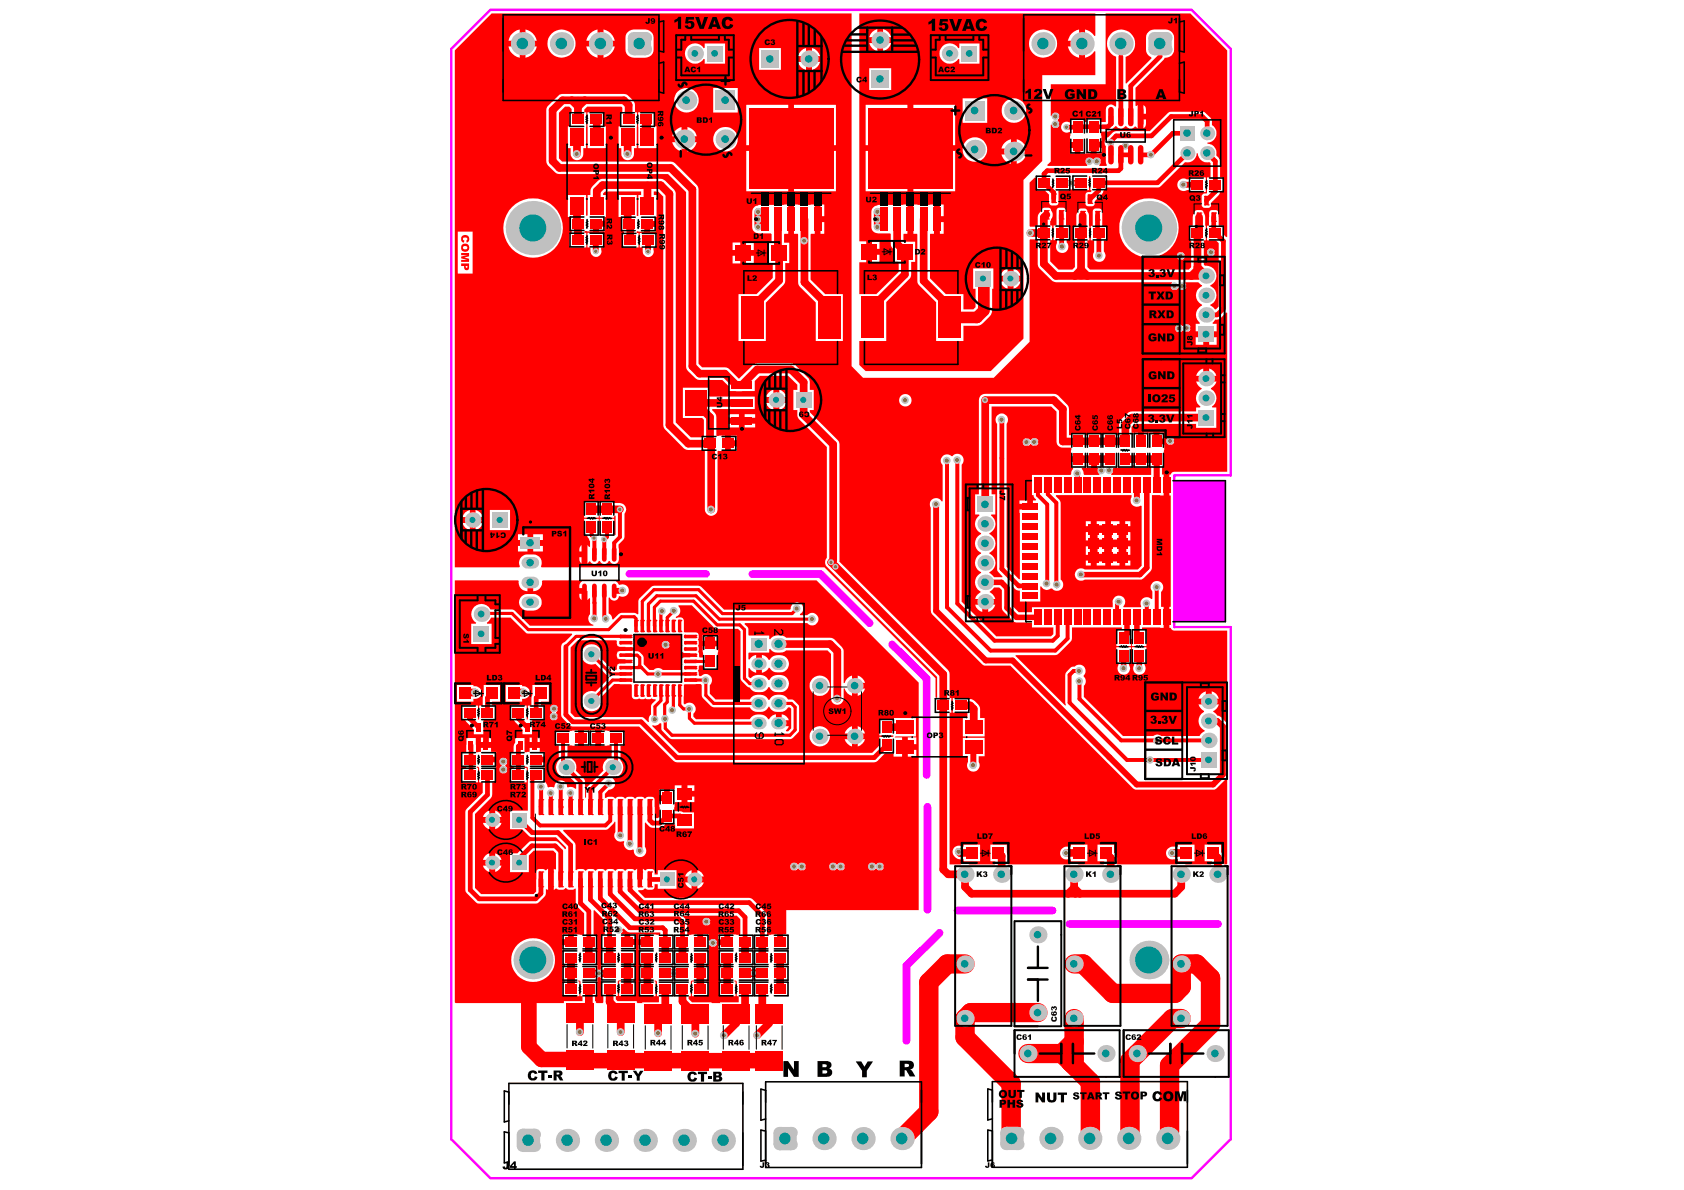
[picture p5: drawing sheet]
<svg xmlns="http://www.w3.org/2000/svg" width="297mm" height="210mm" viewBox="0 0 297 210" stroke-linecap="round" stroke-linejoin="round" font-family="sans-serif">
<path d="M111 101.2h13.5M132.7 101.3h12l8.7 8.6M157.4 113.7l6 6v17M163.6 142.3v18.2M165.7 164.5l-5.8 5.8v13.3M168.9 160.6h16.8M188.6 163h26.3" fill="none" stroke="#f0f" stroke-width="1.4"/>
<path d="M79.6 8.6l6.9-6.9h123.7l6.9 6.9v75.2h-10v26.8h10v90.3l-6.9 6.9h-123.7l-6.9-6.9z" fill="none" stroke="#f0f" stroke-width=".42"/>
<g fill="#f0f">
<path d="M207.4 84.9h8.7v24.7h-8.7z" fill-rule="evenodd"/>
<path d="M207.4 84.9h8.7v24.7h-8.7z" fill-rule="evenodd"/>
</g>
<g fill="#816200">
<circle cx="188.1" cy="22.4" r=".26"/>
<circle cx="118.8" cy="171.7" r=".32"/>
<circle cx="207.1" cy="50.5" r=".32"/>
<circle cx="208.5" cy="50.5" r=".33"/>
<circle cx="208.2" cy="45.1" r=".32"/>
<circle cx="213.6" cy="44.5" r=".33"/>
<circle cx="186.1" cy="21.9" r=".33"/>
<circle cx="186.1" cy="20.5" r=".33"/>
<circle cx="193.5" cy="28.5" r=".33"/>
<circle cx="192.1" cy="28.5" r=".32"/>
<circle cx="117.4" cy="113.7" r=".33"/>
<circle cx="206.4" cy="77.8" r=".32"/>
<circle cx="195.6" cy="83" r=".33"/>
<circle cx="159.6" cy="70.6" r=".32"/>
<circle cx="181.7" cy="41.1" r=".33"/>
<circle cx="141.8" cy="42.5" r=".31"/>
<circle cx="116.1" cy="182.2" r=".31"/>
<circle cx="102.2" cy="182" r=".32"/>
<circle cx="109.5" cy="182" r=".31"/>
<circle cx="112.8" cy="150.1" r=".32"/>
<circle cx="111.1" cy="148.8" r=".33"/>
<circle cx="109.4" cy="147.3" r=".32"/>
<circle cx="97.1" cy="139.9" r=".31"/>
<circle cx="100.6" cy="139.9" r=".31"/>
<circle cx="98.9" cy="138.7" r=".32"/>
<circle cx="95.4" cy="138.8" r=".32"/>
<circle cx="107.3" cy="138.2" r=".32"/>
<circle cx="121.6" cy="125" r=".33"/>
<circle cx="118.6" cy="125.3" r=".33"/>
<circle cx="117.3" cy="126.8" r=".33"/>
<circle cx="115.5" cy="126.9" r=".33"/>
<circle cx="124.4" cy="120" r=".32"/>
<circle cx="116.1" cy="118.9" r=".31"/>
<circle cx="116.7" cy="107.8" r=".33"/>
<circle cx="118.8" cy="107.7" r=".33"/>
<circle cx="143.2" cy="109.2" r=".33"/>
<circle cx="140.5" cy="107.3" r=".33"/>
<circle cx="169.1" cy="150.2" r=".32"/>
<circle cx="188" cy="150.5" r=".32"/>
<circle cx="206.7" cy="150.5" r=".33"/>
<circle cx="106.8" cy="109.2" r=".32"/>
<circle cx="104.8" cy="109.1" r=".32"/>
<circle cx="109.8" cy="104.2" r=".32"/>
<circle cx="83.8" cy="122.1" r=".33"/>
<circle cx="92.3" cy="122.1" r=".33"/>
<circle cx="147.7" cy="123.2" r=".32"/>
<circle cx="171.6" cy="135" r=".33"/>
<circle cx="133.7" cy="40" r=".33"/>
<circle cx="133.7" cy="38.7" r=".32"/>
<circle cx="133.7" cy="37.3" r=".33"/>
<circle cx="154.7" cy="37.3" r=".32"/>
<circle cx="154.8" cy="38.7" r=".31"/>
<circle cx="154.7" cy="40" r=".32"/>
<circle cx="203" cy="27.3" r=".31"/>
<circle cx="195.9" cy="25.2" r=".31"/>
<circle cx="198.5" cy="25.7" r=".32"/>
<circle cx="188.9" cy="32.3" r=".32"/>
<circle cx="208.7" cy="32.6" r=".33"/>
<circle cx="198.2" cy="117.9" r=".33"/>
<circle cx="200.9" cy="117.9" r=".32"/>
<circle cx="197.3" cy="106.1" r=".32"/>
<circle cx="168.8" cy="81.1" r=".33"/>
<circle cx="167" cy="81.2" r=".33"/>
<circle cx="187.3" cy="43.5" r=".33"/>
<circle cx="193.9" cy="45.1" r=".32"/>
<circle cx="190" cy="83.5" r=".32"/>
<circle cx="204" cy="103.6" r=".32"/>
<circle cx="190.3" cy="118.3" r=".33"/>
<circle cx="190.4" cy="120.1" r=".33"/>
<circle cx="202.2" cy="106.4" r=".32"/>
<circle cx="190.6" cy="101.3" r=".32"/>
<circle cx="186.4" cy="103.1" r=".33"/>
<circle cx="184.6" cy="102.9" r=".33"/>
<circle cx="202.8" cy="134.1" r=".31"/>
<circle cx="204.1" cy="130.7" r=".33"/>
<circle cx="122.6" cy="182.3" r=".31"/>
<circle cx="146.6" cy="99.2" r=".25"/>
<circle cx="147.4" cy="99.9" r=".26"/>
<circle cx="176.6" cy="74" r=".32"/>
<circle cx="200.5" cy="88.3" r=".32"/>
<circle cx="173.7" cy="70.6" r=".26"/>
<circle cx="104.8" cy="94.9" r=".26"/>
<circle cx="106.5" cy="95.1" r=".26"/>
<circle cx="207.9" cy="57.9" r=".32"/>
<circle cx="209.3" cy="57.8" r=".32"/>
<circle cx="132.9" cy="171.7" r=".25"/>
<circle cx="105.1" cy="44.3" r=".25"/>
<circle cx="114.3" cy="44.4" r=".26"/>
<circle cx="125.4" cy="89.9" r=".33"/>
<circle cx="109.3" cy="89.9" r=".25"/>
<circle cx="101.7" cy="27.1" r=".32"/>
<circle cx="110.7" cy="27.1" r=".32"/>
<circle cx="127.7" cy="182.6" r=".32"/>
<circle cx="133.5" cy="182.6" r=".31"/>
<circle cx="105.6" cy="171.7" r=".32"/>
<circle cx="109.1" cy="164" r=".32"/>
<circle cx="125.7" cy="166.3" r=".33"/>
<circle cx="124.6" cy="162.6" r=".31"/>
<circle cx="88.8" cy="134.3" r=".32"/>
<circle cx="88.8" cy="135.7" r=".33"/>
<circle cx="97.7" cy="126.4" r=".33"/>
<circle cx="97.7" cy="125" r=".33"/>
<circle cx="165.1" cy="88.9" r=".33"/>
<circle cx="182.4" cy="77.9" r=".32"/>
<circle cx="181" cy="78" r=".31"/>
<circle cx="194.2" cy="83" r=".32"/>
<circle cx="140" cy="152.8" r=".32"/>
<circle cx="141.4" cy="152.8" r=".33"/>
<circle cx="146.9" cy="152.8" r=".33"/>
<circle cx="148.3" cy="152.8" r=".32"/>
<circle cx="153.8" cy="152.8" r=".33"/>
<circle cx="155.2" cy="152.8" r=".32"/>
</g>
<g fill="#f00">
<path d="M104.7 160.6l.1-.1 1.9 1.9v2.5h-.6v2.5h.3v.2h-.3v2.5l-.1 .8-.1 .1v1.4l.1 .1 .1 .6v2.6h.3v1.1l-.1 .1h-1.1l-.1-.3h-.2v-.9h.4v-2.5l.1-.7 .1-.1v-1.4l-.1-.1-.1-3.2h-.4v-.2h.4v-2.6h-.6z"/>
<path d="M195.7 82.8h.6l.1-.3 3.4-.1v-.3h.2v.3h2.5v-.3h.2v.3h.4v1.4h-7.1v-.2l.3-.5h-.6z"/>
<path d="M190.9 82.5h1.6v-1.5h1l.1 1.8h.7v.4h-.7l.3 .4v.2h-2.7l-.4-1.1z"/>
<path d="M100.7 114.2l1.2-1.3h6.8l.1 .2 .1 .9 .5 .1h.9v.7h-.9l-.5 .2-.1 .4 .1 .8 .5 .1h.9v.7h-.9l-.5 .2-.1 .8-.1 .2h-.6l-2.1-2.1a1.79 1.79 0 0 0-1.5-2.4 1.79 1.79 0 0 0-2 2 1.79 1.79 0 0 0 2.5 1.4l2.4 2.3v.2l-2.4 2.4a1.8 1.8 0 0 0-2.4 1.4 1.8 1.8 0 0 0 2 2.1 1.8 1.8 0 0 0 1.4-2.5l2.3-2.3h3l.1 .1v1.9a.74 .74 0 0 0 .6 .7 .74 .74 0 0 0 .7-.2l.4 .1h.5l.2-.1 .4 .1h.6l.1-.1 .2 .1h.5l.1 .2-.8 .9-.1 1.7h-.1a1.17 1.17 0 0 0-.2 1.2l-.2 .1-.9-.9h-.3h-11.7l-.7-.8z"/>
<path d="M111.8 112.1l.2-.2h.4a.6 .6 0 0 1 .7 0h.3a.65 .65 0 0 1 .8 0h.4a.6 .6 0 0 1 .7 0h.3a.65 .65 0 0 1 .8 0h.4a.6 .6 0 0 1 .7 0h.3a.65 .65 0 0 1 .8 0h.4a.6 .6 0 0 1 .7 0h.4l.1 .2v.5l.2 .2-.2 .4v.5l.2 .2-.2 .4 .1 .7 .5 .2h.9v.7h-.9l-.5 .2-.1 .7 .2 .4-.2 .2v.6l-.1 .2h-3.2a1.06 1.06 0 0 0-1.6 0h-.7l-1.1-1v-1.2a1.45 1.45 0 0 0-1.5-1.1l-.3-1 .2-.7a.55 .55 0 0 1 0-.8zM117.6 113.1v.5h.5l-.2-.3zM117 113.3l-.2 .3h.5v-.5zM117.6 113.9v.5l.3-.2 .2-.3zM116.8 113.9l.2 .3 .3 .2v-.5z"/>
<path d="M120.6 120.8l.2-.1h2.8l.2 .1v2.1l1.9 1.8 6.6 .1a2.04 2.04 0 0 0 3.2 0v-.1h.2a1.6 1.6 0 0 0 1.9 .9 1.42 1.42 0 0 0 1.4-.8h.3l.3 .2v3.5l-.6 .5h-.3l-.1-.2 .5-.7h-1.7v-.5h-.5v-1.6a1.45 1.45 0 0 0-1.2 .9h-.2a1.97 1.97 0 0 0-3.2 0h-9.5l-.5-.5a1.31 1.31 0 0 1 .4-1.1 1.14 1.14 0 0 0-.6-1.2 1.14 1.14 0 0 0-1.3 .1l-.2-.1zM137.9 126v1h1.2a1.5 1.5 0 0 0-1.2-1z"/>
<path d="M120.5 161.5h9.5l.6 .6v2.7l-.2 .1-1.6-.1v1.4h-.5v.5h-1.6l.1 3.5h.4v.2h-.4v2.6h.4v.1h-.4v2.6h2.9v-2.6h-.1l-.1-.1h.2l.3 .2v2.5h.3v1.1h-3.3v.1h-1.4l-.2-.1h-3.3l-.6-.6v-.5h.4v-2.5l.2-.2h.3v.1h-.3v2.6h2.9v-2.6h-.4v-.1h.4v-2.6h-.4v-.2h.4v-3.5h.2l.4 .3v-1.3l-.4 .2h-.2v-1.1h-1v1.4h-1v-1.4l-1.8 .1v-2.1l-.2-.6-.5-.5zM124.8 161.9v.5h.5l-.2-.3zM124.1 162.1l-.2 .3h.5v-.5zM124.8 162.8v.5l.3-.2 .2-.3zM123.9 162.8l.2 .3 .3 .2v-.5zM126.7 164.8v.9h1.1v-.9zM126 165.7v.5h.5l-.2-.4zM126 166.5v.5l.3-.2 .2-.3z"/>
<path d="M109.2 163.9l.8-.1 .7 .6 .4 .1h5.4l-.1 .4-1.7-.1v1.4h-.5v.5h-1.5v3.5h.4v.2h-.4v2.6h.4v.1h-.4v2.6h2.9v-2.6h-.1l-.1-.1h.2l.3 .2v2.5h.3v1.1h-2.9v.1h-.8l-.2-.3h-3.4l-.3-.3v-.6h.4v-2.6l.2-.2h.4v.2h-.4v2.6h2.9v-2.6h-.3v-.2h.3v-2.5h-.3v-.2h.3l.1-3.5h-1.5v-.5h-.5v-1.4h-.6l-.1-.2 .4-.4h-.7zM111.2 164.8v.8h1v-.8zM112.7 164.8v.9h1v-.9z"/>
<path d="M174.9 71.7h10.5l1 .9v5.3a1.07 1.07 0 0 0 1.1 1.1h1.5l-.1 1.5h1.3v1h-1.3v1h.4v.2l-.3 .5-.1 .4-.1 .2h-6.8v3.5h.3v.3l.5 .5-.1 .2h-.5v1.1h-.5v.5h-1.9l.1 12.2-.1 .1-2.2-2.2v-25.2a1.11 1.11 0 0 0-.1-1.6 1.11 1.11 0 0 0-1.6 0 1.11 1.11 0 0 0 0 1.6v25.5v.4l.9 1v.1h-1.4l-.9-.7v-.2a1.76 1.76 0 0 0 1.1-1.6 1.76 1.76 0 0 0-1.1-1.6v-.2a1.78 1.78 0 0 0 1.1-1.7 1.78 1.78 0 0 0-1.1-1.6v-.2a1.77 1.77 0 0 0 .3-3.1l.1-.1h.7v-3.6h-.7zM181.3 77.3v1.3l.4-.3 .6 .3v-1.3l-.6 .3zM182.7 77.3v.5h.4l-.1-.3zM180.6 77.5l-.1 .3h.4v-.5zM182.7 78.1v.5l.4-.4v-.1zM180.5 78.2a.48 .48 0 0 0 .4 .4v-.4zM179.8 88.3v.6h1.4v-.6z"/>
<path d="M151.6 2.4h41.6v3.9h-.2a2.58 2.58 0 0 0-1.6-1.1v5a2.53 2.53 0 0 0 1.6-1.2l.2 .1v4.2h-9.4v15.1l-3.3 3.3v28l-5.7 5.8h-22.1l-1.1-1.1v-4.2h4.7v-6.9l4.3-4.3 .1-.6v-2.2h.7v-3.6h-2v-1.4h.7v-5.1h-5.3v.2a1.13 1.13 0 0 0-1.1 1.1v2.3a1.17 1.17 0 0 0 1.1 1.5h2.2l.1 .1v1.7a1.38 1.38 0 0 0 .7 1.2v2h.7v1.8l-3.9 3.9h-3v-5.6h1.2v-3.7h-1.2zM155.8 5.1v1.5h1.4a2.02 2.02 0 0 0-1.4-1.5zM153.8 5.6l-.5 1h1.5v-1.5zM189 5.9l-.3 .4-.4 .9h2v-2l-.9 .4zM155.8 7.6v1.4a2.08 2.08 0 0 0 1.4-1.4zM153.3 7.6a2.02 2.02 0 0 0 1.5 1.4v-1.4zM181.5 7.7a2.5 2.5 0 0 0 5 0 2.5 2.5 0 0 0-5 0zM188.3 8.2a2.57 2.57 0 0 0 2 2v-2zM166.2 8.2a1.8 1.8 0 0 0 .2 2.6 1.8 1.8 0 0 0 2.6-.4h.2v.8h3.6v-3.5h-3.6v.7l-.2 .1a1.79 1.79 0 0 0-2.8-.3zM153.3 12v3.9h3.9v-3.9zM169.8 17.3v4.4h4.3v-4.4zM176.7 19.5a2.17 2.17 0 0 0 4.3 0 2.17 2.17 0 0 0-4.3 0zM161.1 18.5v7.1h7.4v-7.1zM152.7 18.5v7.1h7.4v-7.1zM179.3 24.6v1.6h1.7a2.23 2.23 0 0 0-1.7-1.6zM177.2 25.2l-.6 1h1.7v-1.6zM169.8 26.4a2.17 2.17 0 0 0 4.3 0 2.17 2.17 0 0 0-4.3 0zM179.3 27.2v1.7a2.23 2.23 0 0 0 1.7-1.7zM176.6 27.2a2.23 2.23 0 0 0 1.7 1.7v-1.7zM161.1 26.6v7.1h7.4v-7.1zM152.7 26.6v7.1h7.4v-7.1zM161.1 36.1v5.1h.7v.2v8.5l.4 .4 2.9 3v6.9h4.8v-2.7l2.8-.1a5.1 5.1 0 0 0 2.1-1.9l.2-.7v-3.9h.2v-3.6h-3.5v3.6h.4v3.3l-.4 .4h-1.8v-2.7h-3.1l-2.8-2.8v-7.7l.1-.2h.6v-5.1zM165.8 36.1v2h.7v-2zM165.8 39.2v2h.7v-2zM153.8 42.6v1.3h1.3v-1.3zM153.8 44.9v1.4h1.3v-1.4zM178.8 47.3v1.3h1.2a1.85 1.85 0 0 0-1.2-1.3zM176.9 47.8l-.5 .8h1.3v-1.3zM178.8 49.6v1.3a1.85 1.85 0 0 0 1.2-1.3zM176.4 49.6a1.99 1.99 0 0 0 1.3 1.3v-1.3z"/>
<path d="M195 2.4h15l6.5 6.5v32.9h-.2l-.5-.4v-1.6h-.8l-.1-2.2a.48 .48 0 0 0-.5-.5h-.6a.48 .48 0 0 0-.5 .5l-.1 2.2h-.3v2.6h1.6l.5 .5v11.2l-.5 .5-.2-.1-.8-.6v-.2a1.76 1.76 0 0 0 1.1-1.6 1.76 1.76 0 0 0-1.1-1.6v-.2a1.79 1.79 0 0 0 1-2.1 1.79 1.79 0 0 0-1.9-1.3l-.3-.2v-4.3h.4l-.1-4.1a1.17 1.17 0 0 0-1.6-1.2l-.3 .3-.3 .6v1.8h-.6v2.6h.3v4.7l-.4 .5h-17.4l-.5-.5v-4.7h.4l-.1-4.4-.3-.7a.54 .54 0 0 0-.5-.5h-.9l-.2 .3-.4 .9v1.8h-.5v2.6h.3v4.7l-.4 .5h-2.5l-1.5-1.5v-3.7h.4v-2.6h-.4v-.8a1.56 1.56 0 0 0 .2-1.8 .48 .48 0 0 0-.5-.6h-.6a.48 .48 0 0 0-.6 .6 1.49 1.49 0 0 0-.7 1.1v1.5h-.3v.2h-1l-.1-.1v-7.7l1-.9 .1 .1v2.2h1.6l.7 .7v1.4a.54 .54 0 0 0 .6 .6h.6a.48 .48 0 0 0 .5-.6v-2l.1-.1h2l.1-.2 .3 .1h2.9v-2.4h.1h.1v2.4h.2v.2l-.1 .2a.7 .7 0 0 0-.9 .3v1.7a.48 .48 0 0 0 .5 .5h.6a.48 .48 0 0 0 .5-.5v-.4l1.3-1.3 .2-.7h.6v-.4l9.3-.1 4.5-4.4a1.64 1.64 0 0 0 2.1-1.6h.2a1.69 1.69 0 0 0 2.1 1.6l.1 .2v2.5h-.6l-.1 2.8a.63 .63 0 0 0-.8 .5v1.5l.1 .4a1.08 1.08 0 0 0 1.5-.1v-.6l1.4-1.4 .2-.5h.6v-2.6h-.6v-2.9l-.2-.6-.5-.4a1.68 1.68 0 0 0-1.5-2.1v-.1a1.67 1.67 0 0 0 1.5-1.3 1.67 1.67 0 0 0-.7-1.9v-.6a2.31 2.31 0 0 0-1.7-1.7h-5.8l-3.5 3.4h-5.9a2.49 2.49 0 0 0-1.5 1.1 1.08 1.08 0 0 0-.3 1.7v2.6l.2 .6-.1 .2h-1.3v-.3l.3-.4h-.7v-.1h-.2v-.7l-.3 .3h-.3l-.3-.3v.7h-.2v.1h-.7l.3 .7h-7l-.1-.2 .6-.6v-6.5h.2a.62 .62 0 0 0 .5 .6v-.7h.2v-.2h.6l-.2-.4v-.2l.2-.4h-.6v-.2h-.2v-.6l-.3 .2-.2 .3h-.2v-5.5h9.7zM196 5.9a2.47 2.47 0 0 0 .9 4.1v8.8h-.2a.9 .9 0 0 0-1-.3 .9 .9 0 0 0-.6 .8v2.2h-.9v-.6h-2.6v.6h-.2v-.5h-2.6v.6a1.04 1.04 0 0 0-1.3 .1 1.04 1.04 0 0 0-.2 1.2l.3 .4a.99 .99 0 0 0 1.1 0l.1 .1-.1 1.6h1.4v.6h.5v1.5l1.8-.1v-1.5h.5v-.5h1.4l-.1-1.8 1.6-.1 .9-.8h.2a.91 .91 0 0 0 1.6 0h.2a.95 .95 0 0 0 1.5 0l.5 .3v-4.1l-.2 .2h-.2v-3.2l5-5 .1-.3h.2a1.43 1.43 0 0 0 1.5-1.5v-2a1.49 1.49 0 0 0-1.5-1.5h-2a1.49 1.49 0 0 0-1.5 1.5v2a1.39 1.39 0 0 0 1 1.4v.2l-4.4 4.4h-.2v-4.7a2.49 2.49 0 0 0 1.4-3.6 2.49 2.49 0 0 0-3.9-.5zM201.7 18.5v1.6h.4a1.4 1.4 0 0 0-.4-1.6zM186.4 19.9v.5h.4l-.1-.3zM186.4 22.1v.5l.4-.4v-.1zM201.7 21.1v1.5a.88 .88 0 0 0 .4-.8v-.7zM193.4 26v1h.9v-1zM188.7 26.1v1h.9v-1zM193.7 27.8v.5h.5l-.2-.3zM191.7 28l-.2 .3h.5v-.5zM208 31.8a1.11 1.11 0 0 0-.1 1.5 1.11 1.11 0 0 0 1.5 .2h.4v.4h2.9v-2.6h-2.9v.3h-.5a1.05 1.05 0 0 0-1.3 .2zM213.8 43.9v.4h.5l-.2-.3zM213.1 44l-.1 .3h.5v-.4zM186.5 36.8l-.1 .4v2.6h-.6v2.6h.6v.5a1.11 1.11 0 0 0 .3 1.5 1.11 1.11 0 0 0 1.5-.2 1.11 1.11 0 0 0-.1-1.5v-.3h.6v-2.6h-.7v-2.6a.54 .54 0 0 0-.5-.6zM208.5 44.5v.5h.5l-.2-.3zM207.8 44.7l-.2 .3h.5v-.5zM213.8 44.7v.5l.3-.2 .2-.3zM213 44.7l.1 .3 .4 .2v-.5zM197.4 40.2a5.2 5.2 0 0 0 10.5 0 5.2 5.2 0 0 0-10.5 0zM208.5 45.3v.5l.5-.4v-.1zM207.6 45.3l.2 .4 .3 .1v-.5zM192.9 36.9l-.2 .4v2.5h-.3v2.6h.6v2a1.11 1.11 0 0 0 .2 1.6 1.11 1.11 0 0 0 1.5-.2 1.11 1.11 0 0 0 0-1.5v-1.9h.6v-2.6h-.9v-2.5l-.2-.4a1.15 1.15 0 0 0-1.3 0z"/>
<path d="M80.2 102.4h11.2l.1 .1a1.53 1.53 0 0 0 1.5 1.8v-1.5h1.1v1.5a1.53 1.53 0 0 0 1.5-1.8l.1-.1h6.9l.1 .1-.5 .6v.6h.9v.5h.5v1.7l.3-.4h.2v2.8a1.1 1.1 0 0 0 .6 1.9v.2h-11.2l-2.9-2.8-4.1-.1a1.78 1.78 0 0 0-2.8-.5 1.78 1.78 0 0 0 .3 2.8l-.1 .2h-.8v3.6h3.6v-3.6h-.8v-.2l.3-.2 .4-.7h3.4l2.9 2.8 8 .1v.1l-1.3 1.4-.4 .2-.2 .6v12l.2 .6 1.2 1.2 .6 .3h11.7l6.4 6.2 35.1 .1 .6-.3 1.3-1.3h1.5v.6h1.5v-3.4h-1.3l.2-.2h3.6v-3.2h-3.9v.1h-2.6v2.9h2.5v.2l-2.5 .1v1.5l-1.3 1.3h-34l-4.8-4.7 .1-.2a1.29 1.29 0 0 0 1.4-.3h.1l.1 1.1 1.3 1.5 .5 .2h20.8l.5-.2 1.1-1.2 .1-4.3a1.78 1.78 0 0 0-2-1.3 1.96 1.96 0 0 0-3.3 0l-.2-.1a1.98 1.98 0 0 0-3.2 .1h-6.1l-1-1 .1-1.6a1.11 1.11 0 0 0 0-1.6 1.11 1.11 0 0 0-1.6 .1h-.3l-.2-.2v-.4a.6 .6 0 0 1 0-.8v-.4l.2-.1h.6v.7h2.6l.1-3.1v-1h-2.8l.1 2h-.6l-.3-1 .1-.7-.1-.4 .1-.7a.65 .65 0 0 1 0-.8 .65 .65 0 0 0-.5-.9h-1.9l-.2-.1v-2.2a.84 .84 0 0 0-1.2-.2l-.2-.1 .2-.2a1.08 1.08 0 0 0 .3-1.8v-.1h2.3l4.2 4 4 .1 .4 .4v8.3l.2 .5 1 1 .5 .3a2.06 2.06 0 0 0 3.2 0v-.2h.2a1.6 1.6 0 0 0 1.9 .9 1.56 1.56 0 0 0 1.6-1.8 1.56 1.56 0 0 0-2.1-1.3 1.54 1.54 0 0 0-1.4 1l-.2-.2a2.01 2.01 0 0 0-3-.2l-.5-.2v-1.5l.2-.1a1.58 1.58 0 0 0 1.2 .9v-3.2a1.54 1.54 0 0 0-1.2 .8h-.2l.1-1.2h3.6v-.6l.2-.1 .1 .3a2.32 2.32 0 0 0 2.7 0h7.2l.7 .7v8.1a1.12 1.12 0 0 0 1.2 .8 1.12 1.12 0 0 0 1-1.1v-1.7l.2-.1a1.8 1.8 0 0 0 1.3 1.3v-3.5a1.95 1.95 0 0 0-1.3 1.3h-.2v-5.9l-1.6-1.8-.8-.3h-7.7a2.05 2.05 0 0 0-2.8 .3l-.2-.1v-.6h-3.6l-.1-1.3-.7-.7 .1-.2 11.1 .1a1.11 1.11 0 0 0 1.6 0 1.11 1.11 0 0 0-.1-1.6 1.11 1.11 0 0 0-1.6 .1h-1.3v-.2a1.11 1.11 0 0 0 .1-1.9 1.11 1.11 0 0 0-1.7 1l-.2 .1h-11.6l-4.2-4.1-8.1-.1-.5 .2-2.3 2.3v2.5l-.2 .1-.5-.3h-2.3l-.5 .2-.9 1-.2-.1a1 1 0 0 0-.6-1v-2.8h.2a.83 .83 0 0 0 .9 .6 .83 .83 0 0 0 .7-.8 1.13 1.13 0 0 0 1.7-.9 1.13 1.13 0 0 0-1.6-1.1l-.7-.7v-.1h35.4l18 18v40.1h-23.3v4.2l-.6 .1v1.4h-1v-1.4l-1.8 .1-.1-3.7-2.7-2.8h-18.8l-1.1-1.2v-.2h.8l.3-.3 .4 .2h.8a.48 .48 0 0 0 .6-.5v-.4h.5v.8h3.3v-3.3h-3.3v.8h-.5l-.1-.7-.3-.3h-.8l-.4 .2-.5-.3v1.9h-1v-1.9l-.5 .3-.2-.2h-.8l-.6 .3-.6-.3h-.8l-.4 .3-.5-.3h-.9l-.3 .3-.6-.3h-.8l-.4 .3-.5-.3h-.8l-.4 .3-.6-.3-1.2 .2v-4.7l-2.2-2.3 .1-.1 7.7-.1 1.1-1 .2-.4 .1 .1v1.7a1.13 1.13 0 0 0 .1 1.4 1.13 1.13 0 0 0 1.4 .3l.1 .1a1.1 1.1 0 0 0 .3 1.2 1.1 1.1 0 0 0 1.3 .1l.1 .1a1.11 1.11 0 0 0 1.4 1.2 1.11 1.11 0 0 0 .5-1.7v-4.3h.2a1.66 1.66 0 0 0 1.2 .9h1.6l.7-.6h1.5h.2v.7h3.3v-2.8h-1.9l-.5-.2h-.9l-.2-.1 .1-1.5h1.2v-3h-1.2v.8h-.9v1.5h-.4v.5h-1.4l.1 2.7-.3 .3h-.6v-3.2l-.2-.4-.2-.1h-1l-.4 .3-.5-.4-.8 .1-.4 .3-.6-.4-.8 .1-.3 .3-.6-.4-.8 .1-.4 .3-.5-.4-.9 .1-.4 .2v-.8l.7-.7a1.12 1.12 0 0 0 1.1-.8 1.12 1.12 0 0 0-.4-1.2v-.1l.5-.1a1.8 1.8 0 0 0 .9-3v-2.6h.6v-2.6h-4.1v2.6h1.9v2.1a1.74 1.74 0 0 0-1.5 2.3l-3 3.1v1.6l-.1 .1-.2-3.1-1.5-1.7a1.74 1.74 0 0 0-1.5-2.3v-2l.1-.1h1.8v-2.6h-4.1v2.6h.7v2.6l-.3 .3a1.78 1.78 0 0 0 .2 2.1 1.78 1.78 0 0 0 2 .5l1.1 1.2v.9h-.1a1.15 1.15 0 0 0-1.3-.2l-.2-.1a1.1 1.1 0 0 0-1.1-1.2 1.1 1.1 0 0 0-1.1 1.2l-1.1 .1-.3-.7-.4-.3 .1-3.4h-1.5v-1h1.5v-.9h-.9v-.7h-1.8v.7l-.7 .1-.2-.1v-2.4h-1.6v.8l-.3 .6v1.1h-.6v2.5h.6v.2h-.6v2.6h2.9v-2.6h-.4l-.1-.1h.6l.1 7.7h-3.1v3.3h2.1l1.2 1.2 .6 .2h4.2l1.7 1.7v.4h-.2l-1.4-1.4h-4.7l-2.2 2.1h-1.3v3.3h3.3v-2.9l.9-.9h3.4l.5 .5v2.8l-.2 .1-.2-.2v3.8l.3-.3 .4 .2h.8l.6-.3 .6 .3 1.2-.1v2.8l1.4 1.5v3.7l-.1 .1-1.7-.1v1.4h-.5v.5h-1.5l.1 3.5h.3v.2h-.3v2.6h.3v.1h-.3v2.6h2.9v-2.6h-.2l-.1-.1h.3l.2 .2v2.5h.3v.9h-3.2v.3h-19.1l-.2-.1zM102.2 104.7a1.1 1.1 0 0 0 .4 1.2v-1.2zM92 105.2a1.47 1.47 0 0 0-.3 1.6 1.47 1.47 0 0 0 1.3 .9 2.26 2.26 0 0 0 2.4-.7 1.47 1.47 0 0 0-1.3-2.2 2.13 2.13 0 0 0-2.1 .4zM125.8 112v1h.9v-1zM123.9 112v1h.9v-1zM134.4 115.5v3.2a1.68 1.68 0 0 0 1.2-.9h.2a2.04 2.04 0 0 0 3.2 .1 1.6 1.6 0 0 0-.2-1.8 1.6 1.6 0 0 0-1.7-.5 1.54 1.54 0 0 0-1.3 .8h-.2a1.49 1.49 0 0 0-1.2-.9zM151.3 119.2v1.2h1.3a1.99 1.99 0 0 0-1.3-1.2zM151.3 121.5v1.2a1.81 1.81 0 0 0 1.3-1.2zM142.8 120.9a1.8 1.8 0 0 0 3.6 0 1.8 1.8 0 0 0-3.6 0zM80.6 120.8v3h2.9v-.5a1.15 1.15 0 0 0 1.4-1.1 1.15 1.15 0 0 0-1.4-1.2v-.2zM89.2 120.8v3h2.9v-.5a1.14 1.14 0 0 0 1.4-1.1 1.14 1.14 0 0 0-1.4-1.2v-.2zM97.9 124.4v.4h.5l-.2-.3zM97.3 124.5l-.2 .3h.5v-.4zM97.1 125.2l.3 .4v.2l-.3 .4h1.3l-.3-.4 .3-.6zM81.4 124.5v2.5h.6l1.6 1.7v.8h1.7v-2.4l.1-.1h2.1v-2.5h-.7v-.7h1.4v-3h-2.9l-.2 3.7h-.6v2.4h-.2v-2.4zM90 124.5v2.5h.6l1.6 1.7v.8h1.6v-2.4l.2-.1h2v-2.5h-.6v-.7h1.4v-3h-2.9l-.2 3.7h-.6v2.4h-.2v-2.4zM97.9 126.6l.1 .4 .4-.4zM97.1 126.6l.1 .3 .3 .1v-.4zM151.3 128.1v1.3h1.3a1.99 1.99 0 0 0-1.3-1.3zM149.5 128.6l-.5 .8h1.3v-1.3zM94.8 130.1v.8h.4v-.8zM93.4 130.1v.8h.4v-.8zM86.2 130.1v.8h.4v-.8zM84.8 130.1v.8h.4v-.8zM160.1 130.1v1.2h1.5v-1.2zM103 128.9v2.6h2v-2.6zM149 130.4a1.99 1.99 0 0 0 1.3 1.3v-1.3zM151.3 130.4v1.3a1.99 1.99 0 0 0 1.3-1.3zM142.8 129.9a1.8 1.8 0 0 0 3.6 0 1.8 1.8 0 0 0-3.6 0zM160.1 132.3v1.2h1.5v-1.2zM89 133.7v.5h.5l-.2-.4zM88.3 133.8l-.2 .4h.5v-.5zM88.1 134.5l.4 .5-.4 .6h1.4l-.4-.5v-.1l.4-.5zM89 135.9v.5l.3-.1 .2-.4zM88.1 135.9l.2 .4 .3 .1v-.5zM121.3 138.5v1h1.2v-1zM116.3 139.3v1h.8v-1zM121.3 140.5v1h1.2v-1zM87.3 143v1.1h1.2a1.68 1.68 0 0 0-1.2-1.1zM85.6 143.4l-.4 .7h1.1v-1.1zM85.2 145.1a1.68 1.68 0 0 0 1.1 1.2v-1.2zM87.3 145.1v1.2a1.68 1.68 0 0 0 1.2-1.2zM87.3 150.5v1.2h1.2a1.64 1.64 0 0 0-1.2-1.2zM85.6 150.9l-.4 .8h1.1v-1.2zM154 152.2v1.3l.4-.3h.2l.4 .3v-1.3l-.4 .3h-.2zM147.1 152.2v1.3l.5-.3h.2l.4 .3v-1.3l-.4 .3h-.2zM140.3 152.2v1.3l.4-.3h.2l.4 .3v-1.3l-.4 .3h-.2zM155.4 152.2v.5h.5l-.2-.3zM153.4 152.4l-.2 .3h.5v-.5zM148.5 152.2v.5h.5l-.2-.3zM146.5 152.4l-.2 .3h.5v-.5zM141.7 152.2v.5h.4l-.1-.3zM139.6 152.4l-.2 .3h.5v-.5zM155.4 153v.5l.3-.2 .2-.3zM153.2 153l.2 .3 .3 .2v-.5zM148.5 153l.1 .5 .4-.5zM146.3 153l.2 .3 .3 .2v-.5zM141.7 153v.5l.4-.5zM139.4 153l.2 .3 .3 .2v-.5zM85.2 152.7a1.68 1.68 0 0 0 1.1 1.1v-1.1zM87.3 152.7v1.1a1.68 1.68 0 0 0 1.2-1.1zM123 153.5v1.1h1.2a1.64 1.64 0 0 0-1.2-1.1zM121.3 153.9l-.5 .7h1.2v-1.1zM123 155.7v1.1a1.64 1.64 0 0 0 1.2-1.1zM120.8 155.7a1.64 1.64 0 0 0 1.2 1.1v-1.1zM82.3 130.2l-.1 2.5h-.8v2.5h.8v.2h-.8v2.6h2.9v-2.6h-.2v-.1l.2-.1 .2 .3v2.5h.6v1.8l-2.7 2.8-.3 .6v14.1l2.1 2 10.3 .1a2.38 2.38 0 0 0 1.8-2.5l.2-.1 .2 .2v-3.8l-.6 .3-.2-.2h-.8a.48 .48 0 0 0-.5 .5v3.5l-.5 .4h-9.2l-1.1-1.1v-13l3-3.1v-2.5h.7v-3.5h-1.5v-1h1.5v-.9h-.9v-.7h-1.8v.7l-.8 .1-.1-2.5zM99.2 164.8v.9h1v-.9zM90.2 169.3a3.9 3.9 0 0 0 7.7 0 3.9 3.9 0 0 0-7.7 0z"/>
<path d="M86.7 2.4h63.5v62.2l2 2h23.1l6.3-6.3v-18l.1-.1h1v.2h.3v4.1l.2 .6 2.3 2.3 .5 .3 20.7 .1 .1 .2-.3 .3h.7v.2h.2v.6l.4-.3h.2l.4 .3v-.6h.2v-.2h.6l-.2-.3 .1-.2h2.3l.6 .5v.2l-.1 .1a1.77 1.77 0 0 0-1 1.6 1.77 1.77 0 0 0 1.1 1.5v.2l-.1 .1a1.78 1.78 0 0 0-.3 2.9v.2h-.7v1.3h3.7v-1.3h-.7v-.2l.5-.5 .6-.1 1.3-1.2 .2 .1v28h-9.4a.62 .62 0 0 0-.6 .5h-.2v3.7h.2v19.6h-.2v3.7h.2l.2 .4 .4 .1h9.4v16.2h-.2l-1.1-1-.4-.2-.8-.6v-.2a1.67 1.67 0 0 0 1-1.2h-3.6a1.92 1.92 0 0 0 1 1.2l-.1 .2a1.8 1.8 0 0 0-.9 1.7 1.8 1.8 0 0 0 1.1 1.5v.2l-.6 .3-.3 .5h-6.8l-.7-.2-.7 .2h-5.3l-6.9-6.9v-2a1.1 1.1 0 0 0-.1-1.6l.1-.2a1.1 1.1 0 0 0 0-1.6 1.1 1.1 0 0 0-1.6 .1h-.6a2.4 2.4 0 0 0-1.1 1.4v4.9l.1 .5-.1 .1-8.8-8.8 .1-.1 7.3-.1 2.5-2.6 .1-2.2h8.8v.3h-1v3h2.6v-1.4l.2 .1v1.3h2.5v-3h-.8v-.3h3.9v-3.7h-.5l.1-2.6a1.11 1.11 0 0 0 0-1.6 1.11 1.11 0 0 0-1.6 0 1.11 1.11 0 0 0 0 1.5v1.3l-.2 .1a1.1 1.1 0 0 0-1.5-.2 1.1 1.1 0 0 0-.3 1.4l-.1 .2h-3v-.2a1.12 1.12 0 0 0-.6-1.8 1.12 1.12 0 0 0-1.3 1.4v.6h-14.3v.9h-2.3l-1.2-1.2v-3.2l.2-.1a1.29 1.29 0 0 0 1.2 .7v1.9h3.6v-2.6l.2-.1a1.08 1.08 0 0 0 1.6 .4l.4 .1a1.11 1.11 0 0 0 1.6-.1 1.11 1.11 0 0 0-.2-1.6v-13.5l-.2-.5-.7-.7 .1-.2h13.3v.5a1.11 1.11 0 0 0 .2 1.3 1.11 1.11 0 0 0 1.4 .1l.2 .1v10.5l-.7 .7h-9.4a1.1 1.1 0 0 0-1.7 .8 1.1 1.1 0 0 0 1.7 .9h10l.4-.2 1.2-1.2 .3-.4v-13.1l2.1 .1v-3.7h-.3v-1.3h.3l.1-4h-1.4v-.6h-.5v-1.5h-1.7v1.5h-1.1v-1.5l-.9 .1-.2-.1v-1l.5-.5h10.9v.7h3.5v-3.6h-.7v-.2a1.77 1.77 0 0 0-.2-3.1v-.1l.8-.8 .2-.4h-3.6l.4 .8 .6 .4v.1a1.77 1.77 0 0 0-.3 3.1v.2h-.7v.7h-11.6l-.5 .3-1.4 1.4-.1 .5v1.6h-.2v.4h-.2v-.4h-2.5v.4h-.2v-.4h-2.6v.4h-.2v-.4h-2.5v.4h-.4l-.1-4.9-.3-.5-1.8-1.8-.5-.1h-12.1a1.08 1.08 0 0 0-1.1 1.1v16.6h-.7v3.6h.7l.1 .1-.3 .2a1.78 1.78 0 0 0 .6 2.9v.2l-.2 .1a1.8 1.8 0 0 0-.9 1.6 1.8 1.8 0 0 0 1.1 1.6v.2h-.2a1.77 1.77 0 0 0-.9 1.7 1.77 1.77 0 0 0 1.1 1.5v.2h-.2a1.81 1.81 0 0 0 0 3.2v.2l-.8 .7-.1 .5h3.6l-.5-.9-.5-.3v-.2l.8-.7h.9l.4 .5 .1 3.4 1.9 2 .6 .3h2.7v.9h3.8v1.2l-.4 .3h-9.7l-6.1-6.1 .1-24.2a1.1 1.1 0 0 0-.1-1.6 1.1 1.1 0 0 0-1.6 .2l-.4-.2a1.11 1.11 0 0 0-1.4 .3 1.11 1.11 0 0 0 .1 1.4v6.4h-.2a1.1 1.1 0 0 0-1.5-.4 1.1 1.1 0 0 0-.4 1.5v18.2l.3 .7 8.9 8.9 .2 .1h4.6l21.8 21.8 .3 .1h13.9l.4-.3 1.7-1.6h.2v15l-.6 .1a2.05 2.05 0 0 0-.3-1.9l-.2-.3v-1.3h-2.9v2.9h1.2v.5l-.1 .1h-4.4a1.94 1.94 0 0 0-1.6 0h-10.6v-1.2l-.1-.5-.4-.5v-1.3h-2.9v2.9h1.2v.5l-.1 .1h-4.4l-.8-.2-.8 .2h-10.9l-.2-3.5h-2.9v2.9h.9v.5l-.2 .1h-4.4l-.8-.2-.8 .2h-1.9v-26.8h.3v-2.6h-.3v-4.5l-.3-.5-19.2-19v-21l-.2-.5-5-4.9v-.4h.7v-3.5h-.7v-1.4l-.1-.5-2.4-2.5-.8-.3h-6.2l-.5 .3-2.4 2.4-1.8-1.7-.5-.3h-4.3l-.6-.6v-30.8l-.1-.5-4-4.1-.5-.3h-19.4l-.6-.6v-8l1.1-1.1h.7l.4 .4v.6h-.3v2.5h-.3v3.8h.5a1.78 1.78 0 0 0 .3 1.8 1.11 1.11 0 0 0 1.2 .3 1.11 1.11 0 0 0 .7-1.1v-1h.5v-6.3h-.3v-.5l.5-.5h6l.2 .2v.8h-.4v2.5h-.3v3.8h.5a1.78 1.78 0 0 0 .3 1.8 1.11 1.11 0 0 0 1.3 .3 1.11 1.11 0 0 0 .6-1.1v-1h.5l.1-6.3h-.4v-1.6l-.3-.5a2.07 2.07 0 0 0-1.7-1.1h-10.8l-.5 .1-2 2-.3 .5v9.2l.1 .6 1.6 1.6 .6 .1h19.1l3.2 3.2v30.7l.2 .6 1.4 1.5 .5 .3h4.3l1.2 1.2v.8h4.5v-1.8l.9-.9h5l1.6 1.6v.9h-.7v3.5h.7a1.78 1.78 0 0 0 .4 1.7l4.8 4.9v19.5a1.14 1.14 0 0 0 0 1.6l19.5 19.4v3.7l-.3-.1v-3.4l-19.6-19.5h-49.9l-.1-.2 .1-.3a1.46 1.46 0 0 0-1.4-1.8 2.02 2.02 0 0 0-2.4 .7 1.3 1.3 0 0 0 0 1.4l-.1 .2h-11.4v-91.2zM106.4 5.2v2h2a2.57 2.57 0 0 0-2-2zM92.7 5.2v2h2a2.57 2.57 0 0 0-2-2zM90.4 5.9l-.4 .4-.3 .9h2v-2l-.5 .1zM104.1 5.9l-.3 .4-.4 .9h2v-2l-.9 .4zM143.2 8.5v1.4h1.5a2.08 2.08 0 0 0-1.5-1.4zM141.3 9l-.5 .9h1.4v-1.4l-.5 .2zM96.5 7.7a2.5 2.5 0 0 0 5 0 2.5 2.5 0 0 0-5 0zM110.7 5.6l-.3 .7-.1 2.4a1.43 1.43 0 0 0 1.5 1.5h2a1.43 1.43 0 0 0 1.5-1.5v-2a1.49 1.49 0 0 0-1.5-1.5h-2l-.7 .2zM106.4 8.2v2a2.57 2.57 0 0 0 2-2zM89.7 8.2a2.57 2.57 0 0 0 2 2v-2zM92.7 8.2v2a2.57 2.57 0 0 0 2-2zM103.4 8.2a2.57 2.57 0 0 0 2 2v-2zM121.3 8.2a1.8 1.8 0 0 0 .2 2.6 1.8 1.8 0 0 0 2.6-.4h.2v.8h3.6v-3.5h-3.6v.7l-.2 .1a1.79 1.79 0 0 0-2.8-.3zM133.9 8.5v3.8h3.8v-3.8zM143.2 10.9v1.4a2.02 2.02 0 0 0 1.5-1.4zM140.8 10.9a1.9 1.9 0 0 0 1.4 1.4v-1.4zM125.8 15.5v4.4h4.3v-4.4zM118.9 17.7a2.2 2.2 0 0 0 4.4 0 2.2 2.2 0 0 0-4.4 0zM121.3 22.4v1.6h1.6a2.12 2.12 0 0 0-1.6-1.6zM119.2 23l-.6 1h1.6v-1.6zM140 18.5v7.1h7.5v-7.1zM131.6 18.5v7.1h7.4v-7.1zM112.6 19.8v6.3h3.2v-3.8h-.3v-2.5zM103.6 19.8l.1 6.3h3.2v-3.8h-.3v-2.5zM125.8 24.6a2.16 2.16 0 0 0 4.3 0 2.16 2.16 0 0 0-4.3 0zM121.3 25.1v1.6a2.12 2.12 0 0 0 1.6-1.6zM118.6 25.1a2.26 2.26 0 0 0 1.6 1.6v-1.6zM140 26.6v7.1h7.5v-7.1zM131.6 26.6v7.1h7.4v-7.1zM140 36.1v5.1h.7l.1 .2v8.7l.3 .5 2.8 2.7v6.9h4.8v-8.3h-3.1l-2.6-2.6v-7.9l.1-.2h.6v-5.1zM133 36.6l-.3 .8v2.3a1.17 1.17 0 0 0 1.1 1.5h2.2l.1 .1v1.5h-.5v3.6h.7v2.6l-2.9 2.9h-3.1v8.3h4.8v-6.8l3.3-3.4 .1-.5v-3.1h.7v-3.6h-.9v-1.4l.1-.2h.6v-5.1h-5.2v.2l-.6 .1zM144.7 36.1v2h.7v-2zM105.6 40v.8h1.1v-.8zM114.7 40v.9h1v-.9zM144.7 39.2v2h.7v-2zM131.6 42.8v1.3h1.4v-1.3zM129.2 42.8v1.3h1.4v-1.3zM103.6 41.1v2.5h.5v.7a.98 .98 0 0 0 1.2 1 .98 .98 0 0 0 .7-1.3v-.4h.6v-2.5zM112.8 41.1v2.5h.6v.7a.98 .98 0 0 0 1.1 1 .98 .98 0 0 0 .8-1.3v-.4h.5v-2.5zM88.8 40.2a5.2 5.2 0 0 0 10.5 0 5.2 5.2 0 0 0-10.5 0zM131.6 45.1v1.4h1.4v-1.4zM129.2 45.1v1.4h1.4v-1.4zM80.7 40.9v7.4h2.7v-7.4zM208.7 50.7v.4l.5-.3v-.1zM206.5 50.7l.2 .3 .3 .1v-.4zM208.1 57.3v1.3l.5-.3 .6 .2v-1.3l-.5 .3zM209.5 57.2v.5h.5l-.2-.3zM207.5 57.4l-.2 .4h.5v-.5zM209.5 58.1v.4l.3-.1 .2-.3zM207.3 58.1l.2 .3 .3 .2v-.5zM213.3 59.5v1.3h1.3v-1.3zM210.9 59.5v1.3h1.3v-1.3zM213.3 65v1.3h1.2a1.85 1.85 0 0 0-1.2-1.3zM211.4 65.5l-.4 .8h1.2v-1.3zM137.5 68.7v1.3h1.2a1.85 1.85 0 0 0-1.2-1.3zM135.6 69.2l-.5 .8h1.3v-1.3zM158.6 70.6a1.11 1.11 0 0 0 2.2 0 1.11 1.11 0 0 0-2.2 0zM137.5 71.1v1.2a1.72 1.72 0 0 0 1.2-1.2zM135.1 71.1a1.85 1.85 0 0 0 1.3 1.2v-1.2zM131.4 73.1v.6h1.8v-.6zM128.5 73.1v.6h1.8v-.6zM131.4 74.7v.7h1.8v-.7zM128.5 74.7v.7h1.8v-.7zM204.5 76.3v1.1h.9v-1.1zM206.6 77.1v.5h.5l-.2-.3zM205.9 77.3l-.1 .3h.5v-.5zM128.9 76.8v.9h1v-.9zM206.6 77.9v.6l.5-.4v-.2zM205.8 77.9l.1 .4 .4 .2v-.6zM128.9 78.7v.9h1v-.9zM100.2 34.4v3.9h.3v2.5h.3v.3h-.3v2.5h2.9v-2.5h-.3v-.2l.1-.1h1.4v-1.3h.5v-.6h1.6v-.6h.2v-3.9h-.5v-.3l.3-.3h6.4v.6h-.5v3.7h-.3v-3.7h-3.2v3.9h.5v2.5h.4v.3h-.3v2.5h2.9v-2.5h-.3v-.2l.1-.1 1.2 .1v-1.4h.6v-.5h1.5v-.7h.1v-3.9h-.5v-.6h.8l.9 .9v40.6l.3 .4 3.5 3.5 .6 .2 2.9 .1v10.4a1.12 1.12 0 0 0 1.1 1.1 1.12 1.12 0 0 0 1.2-1.1v-10.3v-.1l1.3 .1v-2.8l-1.5 .1v-3.3a1.57 1.57 0 0 0-.8-1.3l.1-.1h7.4v-2.2h-8.1v-1.6h-4.5v5.3h3.3l.4 .3v2.9h-.4v.2h-1.9l-2.7-2.6v-40.3l-.1-.5-1.8-1.8-.5-.3-10.5-.1a2.54 2.54 0 0 0-1.8 1.4 1.62 1.62 0 0 0-.4 1.5h-.4v3.6l-.2 .1-.1-.1v-3.6zM103 88.4v2.9h2.6v-.3h.2v.3h2.5v-.3h.3l-.1 3.4-.2-.1v-2.8h-2.5v2.5l-.2 .1v-2.6h-2.6v3h.6l.5 1v.9l-.2 .1-.3-.3v3.2l.3-.4 .2 .1a.84 .84 0 0 0 .8 .4 .84 .84 0 0 0 .7-.5h.2a.83 .83 0 0 0 .8 .5 .83 .83 0 0 0 .8-.5h.2a.83 .83 0 0 0 .9 .5 .83 .83 0 0 0 .7-.8l-.1-2.6 .8-.8 .3-.6v-4.1a1.13 1.13 0 0 0 .1-1.2 1.13 1.13 0 0 0-1-.7h-1v-.3h-2.5v.3h-.2v-.3zM83.9 89.9v1.3h1.3a1.85 1.85 0 0 0-1.3-1.3zM82 90.4l-.4 .8h1.3v-1.3zM191.5 91.9v.9h.9v-.9zM198.5 91.9v.9h.9v-.9zM191.5 93.9v1.4h1.4v1.1h-1.4v1.5h1.4v.5h.5v1.4h1.5v-1.4h1.1v1.4h1.5v-1.4h.5v-.5h1.4v-1.5h-1.4v-1.1h1.4v-1.4h-1.4v-.6h-.5v-1.4h-1.5v1.4h-1.1v-1.4h-1.5v1.4h-.5v.6zM86.4 89.9v3.6h3.6v-3.6zM81.6 92.3a1.7 1.7 0 0 0 1.3 1.2v-1.2zM83.9 92.3v1.2a1.85 1.85 0 0 0 1.3-1.2zM94.1 94.2v1.1h1.7v-1.1zM91.4 94.2v1.1h1.6v-1.1zM102.5 96.2l-.3 .4v.7h.4v-1.1zM94.1 96.3v1h1.7v-1zM91.4 96.3v1h1.6v-1zM102.2 98.3a1.1 1.1 0 0 0 .4 1.1v-1.1zM198.5 98.9v.9h.9v-.9zM191.5 98.9v.9h.9v-.9zM174.3 106.7v1.3a1.85 1.85 0 0 0 1.3-1.3zM172 106.7a1.85 1.85 0 0 0 1.3 1.3v-1.3zM199.7 114.2v2.9h.3v.2a1.1 1.1 0 0 0 1 1.7 1.1 1.1 0 0 0 .9-1.7v-.2h.3v-2.9zM196.9 114.2v2.9h.4v.2a1.1 1.1 0 0 0 .9 1.7 1.1 1.1 0 0 0 .9-1.7l.1-.2h.3v-2.9zM213.7 121.9v1.3h1.3a1.7 1.7 0 0 0-1.3-1.3zM211.9 122.4l-.5 .8h1.3v-1.3zM168.1 123.1v2.6h2.5v1h-.8v3.2h3.9v-3.2h-.8v-1.6a2.19 2.19 0 0 0-1.9-1.8v-.2zM169.8 130.1v3.3h.9v1a1.11 1.11 0 0 0 1 1.7 1.11 1.11 0 0 0 .9-1.7v-1h1.1v-3.3zM168.3 149.5a1.29 1.29 0 0 0-.1 1.3 1.29 1.29 0 0 0 1.1 .8h.7v.3h2.9v-2.9h-2.9v.3h-.3a1.19 1.19 0 0 0-1.4 .2zM206 149.7a1.11 1.11 0 0 0-.2 1.3 1.11 1.11 0 0 0 1.2 .6h.8v.3h2.9v-2.9h-2.9v.3a1.82 1.82 0 0 0-1.8 .4zM187.3 149.7a1.13 1.13 0 0 0-.2 1.3 1.13 1.13 0 0 0 1.2 .6h.6v.3h2.9v-2.9h-2.9v.3a1.66 1.66 0 0 0-1.6 .4z"/>
</g>
<path d="M83.1 136.5l-.3 .2M91.7 131.4l-.3 .2" fill="none" stroke="#f00" stroke-width=".83"/>
<path d="M90.8 122.2l-.2 .1" fill="none" stroke="#f00" stroke-width="1.4"/>
<circle cx="98.9" cy="142.4" r=".35" fill="#f00"/>
<g fill="none" stroke="#f00" stroke-width="1.4">
<path d="M100.9 17.7l1 1.1M101.9 17.8v3.3M103.1 17.7l-1.2 1.1M101.8 36.3v3l.2 .2-.1 2.9M101.8 24.2v2.9M105.3 36.3v-2.6l1-1h10.2l1.6 1.5v40.8l3.3 3.3 3.8-.1M105.3 21.2v3M110.7 36.3v2.9l.5 .4v2.8M110.7 24.2v2.9M110.9 21.1v-2.6l-.9-.8h-10.8l-1.7 1.7v9l1.2 1.2h19.6l3.8 3.8v31.2l1.3 1.3h4.5l1.9 2h1.1l2.7-2.7h5.9l2.3 2.2v5.8l5.2 5.2v20.4l-.4 .4 19.8 19.7v34.5l.9 .8h2.9v2.3l1.2 1.1h35.8l1.2-1.1v-2.3M114.2 32.7v3.6M133.8 37.4v2.3"/>
<path d="M137.2 38.7v5.9M141.9 38.7v11.1l4.4 4.4M154.8 37.4v2.3M158.2 38.7v4.3l1.4 1.4v4l-5.7 5.7v1.9M162.9 38.7v10.8l4.6 4.6M184.6 37.9l-.5 .4v8.2l2.2 2.2h26.5l-1.6-1.6M191 38v2.9M211.5 38.3v2.6l-.3 .2v6.5l-1.1 1.1M137.4 44.6v4.9l-4.7 4.7v1.8M181.7 41.1h2.4M189.6 48.7l1.1-1.1 1.1 1.1M190.7 41.1v7.5"/>
<path d="M125.2 78.2l.2 .2v11.5M130.9 71.1h-8.2l2.5 2.5v4.6M190.4 77.9h-2.9v-5.7l-1.6-1.6h-12.1v18.4M212.8 73.7h-13.1l-1.2 1.1v3h-8.3M104.3 89.8h5M190.2 81h5.6M192.9 93.3h5.1v5.1h-5.1zM192.9 95.8h5.1M195.4 93.3v5.1M198.5 81h5.5M137.4 113.6h9l1.3 1.3v8.3M83.8 122.2h-1.6l-.2 .1"/>
<path d="M90.8 122.2h1.5M156.4 128.3h3.2M169.5 124.4h1.6l.7 .7v3.2M169.1 150.2l.2 .3h2.1M176.1 150.5l.6 .5v3.2M188.1 150.5h2.2M188.4 157.6l1.1-1 1 1M189.5 154.2v3.2l.2 .2M195.1 150.5l.8 .8v2.9M209.2 150.5h-2.4M213.9 150.5l.9 .8v2.9M100.7 168.9v5.5"/>
<path d="M103.9 174.4v2.7l-1.6 1.6v3.4M103.9 166.2v2.7M107.5 166.2v2.7M107.5 174.4v2.3l2 2v3.4M107.5 171.6l-3.6 .1M110.7 168.9v5.5M114.2 168.9v5.5M116.1 178.9v3.4M117.3 166.2v2.7M117.3 174.4v3.3M117.3 171.7h3.1M120.4 174.4v2.3l2.3 2.3"/>
<path d="M120.4 166.2v2.7M122.7 179v3.3M123.5 168.9v5.5M128.3 168.9v5.5M129.8 178.9v1.6l-2.1 2.1M131.4 171.7h3.1M131.4 166.2v2.7M131.4 174.4v3M134.5 166.2v2.7M134.5 174.4v3.3M137.6 168.9v5.5M135.7 180.5l-2.1 2.1"/>
</g>
<g fill="none" stroke="#f00" stroke-width=".7">
<path d="M104.4 93v1.4l.4 .5v2.9M107.1 93v1.7l-.5 .4v2.7M109.3 89.9v4.8l-1 1v2.1M167 81.3v25.8l7.7 7.7h11.4l2.2-2.2v-3.7M168.9 81.2v25.3l6.5 6.5h10.3l.9-.8v-3.3M183.1 85.6v1.7l1.6 1.7v13.9M184.8 85.6v1.6l1.5 1.5v14.6l.1 .1v-.3M104.8 106.3h.1M104.8 104.2v2.1M104.9 106.5v2.6M106.6 104.2v4.7l.3 .3M190.4 118.4h-1l-.7 .6v4.9l10.1 10.2h14.4"/>
<path d="M197.4 106.1l-.4 .4v2.4M202.3 106.5v2.4M204 103.4v5.5M93.9 137.4v6.8l1.4 1.4h11.5l.8-.8v-2.4M95.4 138.8v3.6M97.2 139.9v2.5M98.9 138.7v3.7M99.3 130.2v4.6l3.1 3.1v4.5M100.7 139.9v2.5M107.4 138.2l-1.5 1.5v2.7M108.7 130.2v4.6l-4.6 4.5v3.1M190.4 120.2v3.1l7.4 7.3h15.4"/>
</g>
<g fill="none" stroke="#f00" stroke-width=".56">
<path d="M84.4 108.2h5.9l2.9 2.9h14.2l2.2-2.3h2.3l.3 .3v1.3M104.4 115.4l3.4 3.5h2.5M110.3 115.6h2.1l.4 .4v1.4M110.3 120h-2.2l-3.7 3.7M110.3 117.8h2.9M110.3 114.5h2.5M110.3 112.2h-8.7l-1.8 1.9M112.8 117.4l.4 .4M112.8 117.4l-.3 .4M113.2 117.8l1 1.1h7.5M115.5 110.4l-.1-3.3 1.1-1.1h5.8l4.2 4.2h4l.8 .9v8.5l1 1h1.6M116.8 107.8l-.2 .2v2.4"/>
<path d="M118.9 107.7l-1.2 1.2v1.5M121.7 120h2.8M121.7 116.7h3.6M124.5 120v2.6l1.4 1.5h8M140.6 107.4l-.9 .8h-12.3l-4.2-4.2h-7.8l-2.1 2.1v4.3M143.3 109.2h-16.4l-4.1-4.1h-7l-1.4 1.5v3.8M116.6 121.8v1.8l-1.1 1v2.3M117.7 121.8v2l-.5 .5 .1 4.2 1.2 1.2h20.8l1-1v-4l-.7-.6h-2.2M118.8 121.8v3.3l-.2 .2M119.9 121.8v2.6l.7 .7h1v1.6l.9 .9h11.4"/>
</g>
<g fill="none" stroke="#f00" stroke-width=".83">
<path d="M197.7 10v10.6M204.7 9.9l-5.2 5.2v5.5M187.2 37.9v2.8M188.1 22.4h2M193.6 38v2.9M196 20.6v1.2l-.6 .6h-5.3M199.5 27.3h-1.8v2.4l-.4 .4h-12.6l-.5 .6v1.6l1.7 1.7v1M209.4 27l-5.2 5.2h-10.4v1.4l-1.5 1.5M209.4 23.5h-2.5l-3.8 3.8h-1.9M212.9 27l1.5 1.4v5.4l-1.6 1.6M212.9 23.5v-2.1l-.8-.9h-5.5l-3.5 3.5h-6.2l-.9 .9v2.4M214.1 38.3v2.6"/>
<path d="M187.3 41.1v2.3M193.8 41.1v4.1M214.4 41.1l1.4 1.4v11.9l-1.1 1.1h-1.9M176.7 74v26.3l3 3h2M190.1 83.5v2.1M99.8 114.1v12l1.2 1.2h12.1l6.3 6.3h34.8l2.2-2.2M82.8 125.7v1l1.6 1.6M83.1 131.4v5.1M86 136.7v3.5l-3.1 3v13.8l1.6 1.5h10l.9-.9v-2.5M86.8 122.3l-.8 .8v2.6M91.4 125.7v1l1.6 1.6M91.4 131.6v5.1"/>
<path d="M95.3 122.3l-.7 .8v2.6M91.6 151.4l2.2-2.2h4.1l1 1v4.9M91.6 144.6l2.3 2.3h4.5l2.3 2.2v6M102.4 155.1v4.2l1.5 1.4v5.5M104.1 155.1v3.6l3.4 3.3v4.2M105.9 155.1v3.4l5.2 5.1h5.8l.4 .5v2.1M107.6 155.1v2.6l4.4 4.4h7.7l.7 .7v3.4M109.4 155.1v2.2l3.4 3.3h17.5l1.1 1.2v4.4M109.4 142.4v4.9M111.1 142.4v6.4M111.1 155.1v1.9l2.3 2.2h18.8l2.3 2.3v4.7M112.9 142.4v7.7"/>
<path d="M114.6 142.4v2.3l.5 .5h1.3l1.3-1.3h2.3l.7 .8M114.6 155.1h3.1"/>
</g>
<path d="M120.4 171.7h.2M131.2 171.7h.2M134.5 171.7h.2" fill="none" stroke="#f00" stroke-width=".42"/>
<path d="M190.7 32.2l-3.4 .1M208.8 32.6h2.4M105.1 42.4v1.9M114.3 42.4v1.9M165.1 88.9v18.8l8.8 8.8h4.7l21.9 21.9h13.5l1.7-1.8v-8.5l-1-.9h-1.5M200.5 84.9v3.4M109.8 104.2h-1.2M171.7 131.8v3.2" fill="none" stroke="#f00" stroke-width="1"/>
<path d="M114 21.1v2.9" fill="none" stroke="#f00" stroke-width="1.6"/>
<path d="M202.3 85.6v14.5l-1.2 1.3h-10.4M173.8 102.7h2.8l1 1v3.5l1.7 1.7h3.8M198.2 115.6v2.3M198.8 108.9v3l-.6 .6M200.5 108.9v3.2M201 115.6v2.3" fill="none" stroke="#f00" stroke-width=".97"/>
<path d="M204 81h.1M204 81.1v4.5" fill="none" stroke="#f00" stroke-width="1.1"/>
<path d="M93.3 175.6v9l2.2 2.3h6.8M102.5 187.1h33.2" fill="none" stroke="#f00" stroke-width="2.7"/>
<path d="M173.5 49.3v5.5l-1.2 1.2h-4.8" fill="none" stroke="#f00" stroke-width="2.1"/>
<path d="M170.2 170h-3.1l-3.3 3.3v22.8l-4.7 4.7M183.1 178.6h-11.9l-1 1.1v3.3l8.2 8.1v8.5M189.5 179.7v7.1l-.6 .6 3.4 3.5v8.7M189.5 170h1.6l5.2 5.2h10.9l1.2-1.1v-4.1h2.6l2.5 2.5v8.2l-7.2 7.2v11.7M208.4 179.7h-1.6l-7.5 7.4v12.5M181.3 185.8h6M187.3 185.8l2 2M189.5 183.7l-2.2 2.1M185.3 200.8h.1" fill="none" stroke="#f00" stroke-width="3.4"/>
<g fill="#f00">
<path d="M81.5 41.6l.7-.2 .4 .2 .2 .4-.1 .5-.4 .3-.1-.4a.31 .31 0 0 0 .2-.4 .31 .31 0 0 0-.5-.1 .26 .26 0 0 0-.2 .3 .26 .26 0 0 0 .2 .2l-.1 .4-.4-.3-.1-.6z"/>
<path d="M81.3 44.6h1.4v.6l-.8 .2 .8 .2v.6h-1.4v-.4h1.1l-1.1-.2v-.3l1.1-.3h-1.1z"/>
<path d="M81.3 43.7a.75 .75 0 0 1 1.5 0 .75 .75 0 0 1-1.5 0zM81.7 43.5v.3l.2 .2a.31 .31 0 0 0 .4-.1 .31 .31 0 0 0 0-.4z"/>
<path d="M81.3 46.5h1.4v.7a.44 .44 0 0 1-.4 .5 .44 .44 0 0 1-.4-.6v-.2h-.6zM82.1 46.9v.1a.16 .16 0 0 0 .2 .2 .16 .16 0 0 0 .2-.2v-.1z"/>
</g>
<circle cx="188.1" cy="22.4" r=".54" fill="#c0c0c0"/>
<circle cx="188.1" cy="22.4" r=".26" fill="#816200"/>
<circle cx="118.8" cy="171.7" r=".67" fill="#c0c0c0"/>
<circle cx="118.8" cy="171.7" r=".32" fill="#816200"/>
<circle cx="207.1" cy="50.5" r=".67" fill="#c0c0c0"/>
<circle cx="207.1" cy="50.5" r=".32" fill="#816200"/>
<circle cx="208.5" cy="50.5" r=".68" fill="#c0c0c0"/>
<circle cx="208.5" cy="50.5" r=".33" fill="#816200"/>
<circle cx="208.2" cy="45.1" r=".67" fill="#c0c0c0"/>
<circle cx="208.2" cy="45.1" r=".32" fill="#816200"/>
<circle cx="213.6" cy="44.5" r=".66" fill="#c0c0c0"/>
<circle cx="213.6" cy="44.5" r=".33" fill="#816200"/>
<circle cx="186.1" cy="21.9" r=".67" fill="#c0c0c0"/>
<circle cx="186.1" cy="21.9" r=".33" fill="#816200"/>
<circle cx="186.1" cy="20.5" r=".66" fill="#c0c0c0"/>
<circle cx="186.1" cy="20.5" r=".33" fill="#816200"/>
<circle cx="193.5" cy="28.5" r=".68" fill="#c0c0c0"/>
<circle cx="193.5" cy="28.5" r=".33" fill="#816200"/>
<circle cx="192.1" cy="28.5" r=".67" fill="#c0c0c0"/>
<circle cx="192.1" cy="28.5" r=".32" fill="#816200"/>
<circle cx="117.4" cy="113.7" r=".67" fill="#c0c0c0"/>
<circle cx="117.4" cy="113.7" r=".33" fill="#816200"/>
<circle cx="206.4" cy="77.8" r=".67" fill="#c0c0c0"/>
<circle cx="206.4" cy="77.8" r=".32" fill="#816200"/>
<circle cx="195.6" cy="83" r=".68" fill="#c0c0c0"/>
<circle cx="195.6" cy="83" r=".33" fill="#816200"/>
<circle cx="159.6" cy="70.6" r=".66" fill="#c0c0c0"/>
<circle cx="159.6" cy="70.6" r=".32" fill="#816200"/>
<circle cx="181.7" cy="41.1" r=".66" fill="#c0c0c0"/>
<circle cx="181.7" cy="41.1" r=".33" fill="#816200"/>
<circle cx="141.8" cy="42.5" r=".66" fill="#c0c0c0"/>
<circle cx="141.8" cy="42.5" r=".31" fill="#816200"/>
<circle cx="116.1" cy="182.2" r=".66" fill="#c0c0c0"/>
<circle cx="116.1" cy="182.2" r=".31" fill="#816200"/>
<circle cx="102.2" cy="182" r=".66" fill="#c0c0c0"/>
<circle cx="102.2" cy="182" r=".32" fill="#816200"/>
<circle cx="109.5" cy="182" r=".66" fill="#c0c0c0"/>
<circle cx="109.5" cy="182" r=".31" fill="#816200"/>
<circle cx="112.8" cy="150.1" r=".66" fill="#c0c0c0"/>
<circle cx="112.8" cy="150.1" r=".32" fill="#816200"/>
<circle cx="111.1" cy="148.8" r=".67" fill="#c0c0c0"/>
<circle cx="111.1" cy="148.8" r=".33" fill="#816200"/>
<circle cx="109.4" cy="147.3" r=".67" fill="#c0c0c0"/>
<circle cx="109.4" cy="147.3" r=".32" fill="#816200"/>
<circle cx="97.1" cy="139.9" r=".66" fill="#c0c0c0"/>
<circle cx="97.1" cy="139.9" r=".31" fill="#816200"/>
<circle cx="100.6" cy="139.9" r=".66" fill="#c0c0c0"/>
<circle cx="100.6" cy="139.9" r=".31" fill="#816200"/>
<circle cx="98.9" cy="138.7" r=".66" fill="#c0c0c0"/>
<circle cx="98.9" cy="138.7" r=".32" fill="#816200"/>
<circle cx="95.4" cy="138.8" r=".67" fill="#c0c0c0"/>
<circle cx="95.4" cy="138.8" r=".32" fill="#816200"/>
<circle cx="107.4" cy="138.2" r=".66" fill="#c0c0c0"/>
<circle cx="107.3" cy="138.2" r=".32" fill="#816200"/>
<circle cx="121.6" cy="125" r=".67" fill="#c0c0c0"/>
<circle cx="121.6" cy="125" r=".33" fill="#816200"/>
<circle cx="118.6" cy="125.3" r=".66" fill="#c0c0c0"/>
<circle cx="118.6" cy="125.3" r=".33" fill="#816200"/>
<circle cx="117.3" cy="126.8" r=".67" fill="#c0c0c0"/>
<circle cx="117.3" cy="126.8" r=".33" fill="#816200"/>
<circle cx="115.5" cy="126.9" r=".66" fill="#c0c0c0"/>
<circle cx="115.5" cy="126.9" r=".33" fill="#816200"/>
<circle cx="124.4" cy="120" r=".67" fill="#c0c0c0"/>
<circle cx="124.4" cy="120" r=".32" fill="#816200"/>
<circle cx="116.1" cy="118.9" r=".66" fill="#c0c0c0"/>
<circle cx="116.1" cy="118.9" r=".31" fill="#816200"/>
<circle cx="116.7" cy="107.8" r=".67" fill="#c0c0c0"/>
<circle cx="116.7" cy="107.8" r=".33" fill="#816200"/>
<circle cx="118.8" cy="107.7" r=".67" fill="#c0c0c0"/>
<circle cx="118.8" cy="107.7" r=".33" fill="#816200"/>
<circle cx="143.2" cy="109.2" r=".68" fill="#c0c0c0"/>
<circle cx="143.2" cy="109.2" r=".33" fill="#816200"/>
<circle cx="140.5" cy="107.3" r=".68" fill="#c0c0c0"/>
<circle cx="140.5" cy="107.3" r=".33" fill="#816200"/>
<circle cx="169.1" cy="150.2" r=".66" fill="#c0c0c0"/>
<circle cx="169.1" cy="150.2" r=".32" fill="#816200"/>
<circle cx="188" cy="150.5" r=".67" fill="#c0c0c0"/>
<circle cx="188" cy="150.5" r=".32" fill="#816200"/>
<circle cx="206.7" cy="150.5" r=".68" fill="#c0c0c0"/>
<circle cx="206.7" cy="150.5" r=".33" fill="#816200"/>
<circle cx="106.8" cy="109.2" r=".67" fill="#c0c0c0"/>
<circle cx="106.8" cy="109.2" r=".32" fill="#816200"/>
<circle cx="104.8" cy="109.1" r=".67" fill="#c0c0c0"/>
<circle cx="104.8" cy="109.1" r=".32" fill="#816200"/>
<circle cx="109.8" cy="104.2" r=".66" fill="#c0c0c0"/>
<circle cx="109.8" cy="104.2" r=".32" fill="#816200"/>
<circle cx="83.8" cy="122.1" r=".68" fill="#c0c0c0"/>
<circle cx="83.8" cy="122.1" r=".33" fill="#816200"/>
<circle cx="92.3" cy="122.1" r=".67" fill="#c0c0c0"/>
<circle cx="92.3" cy="122.1" r=".33" fill="#816200"/>
<circle cx="147.7" cy="123.2" r=".67" fill="#c0c0c0"/>
<circle cx="147.7" cy="123.2" r=".32" fill="#816200"/>
<circle cx="171.6" cy="135" r=".67" fill="#c0c0c0"/>
<circle cx="171.6" cy="135" r=".33" fill="#816200"/>
<circle cx="133.7" cy="40" r=".66" fill="#c0c0c0"/>
<circle cx="133.7" cy="40" r=".33" fill="#816200"/>
<circle cx="133.7" cy="38.7" r=".66" fill="#c0c0c0"/>
<circle cx="133.7" cy="38.7" r=".32" fill="#816200"/>
<circle cx="133.7" cy="37.4" r=".67" fill="#c0c0c0"/>
<circle cx="133.7" cy="37.3" r=".33" fill="#816200"/>
<circle cx="154.7" cy="37.4" r=".67" fill="#c0c0c0"/>
<circle cx="154.7" cy="37.3" r=".32" fill="#816200"/>
<circle cx="154.8" cy="38.7" r=".66" fill="#c0c0c0"/>
<circle cx="154.8" cy="38.7" r=".31" fill="#816200"/>
<circle cx="154.8" cy="40" r=".66" fill="#c0c0c0"/>
<circle cx="154.7" cy="40" r=".32" fill="#816200"/>
<circle cx="203" cy="27.3" r=".66" fill="#c0c0c0"/>
<circle cx="203" cy="27.3" r=".31" fill="#816200"/>
<circle cx="195.9" cy="25.2" r=".66" fill="#c0c0c0"/>
<circle cx="195.9" cy="25.2" r=".31" fill="#816200"/>
<circle cx="198.5" cy="25.7" r=".66" fill="#c0c0c0"/>
<circle cx="198.5" cy="25.7" r=".32" fill="#816200"/>
<circle cx="188.9" cy="32.3" r=".66" fill="#c0c0c0"/>
<circle cx="188.9" cy="32.3" r=".32" fill="#816200"/>
<circle cx="208.7" cy="32.6" r=".68" fill="#c0c0c0"/>
<circle cx="208.7" cy="32.6" r=".33" fill="#816200"/>
<circle cx="198.2" cy="117.9" r=".67" fill="#c0c0c0"/>
<circle cx="198.2" cy="117.9" r=".33" fill="#816200"/>
<circle cx="200.9" cy="117.9" r=".67" fill="#c0c0c0"/>
<circle cx="200.9" cy="117.9" r=".32" fill="#816200"/>
<circle cx="197.3" cy="106.1" r=".67" fill="#c0c0c0"/>
<circle cx="197.3" cy="106.1" r=".32" fill="#816200"/>
<circle cx="168.8" cy="81.1" r=".67" fill="#c0c0c0"/>
<circle cx="168.8" cy="81.1" r=".33" fill="#816200"/>
<circle cx="167" cy="81.2" r=".67" fill="#c0c0c0"/>
<circle cx="167" cy="81.2" r=".33" fill="#816200"/>
<circle cx="187.3" cy="43.5" r=".67" fill="#c0c0c0"/>
<circle cx="187.3" cy="43.5" r=".33" fill="#816200"/>
<circle cx="193.8" cy="45.1" r=".66" fill="#c0c0c0"/>
<circle cx="193.9" cy="45.1" r=".32" fill="#816200"/>
<circle cx="190" cy="83.5" r=".66" fill="#c0c0c0"/>
<circle cx="190" cy="83.5" r=".32" fill="#816200"/>
<circle cx="204" cy="103.6" r=".67" fill="#c0c0c0"/>
<circle cx="204" cy="103.6" r=".32" fill="#816200"/>
<circle cx="190.3" cy="118.3" r=".67" fill="#c0c0c0"/>
<circle cx="190.3" cy="118.3" r=".33" fill="#816200"/>
<circle cx="190.4" cy="120.2" r=".67" fill="#c0c0c0"/>
<circle cx="190.4" cy="120.1" r=".33" fill="#816200"/>
<circle cx="202.2" cy="106.4" r=".66" fill="#c0c0c0"/>
<circle cx="202.2" cy="106.4" r=".32" fill="#816200"/>
<circle cx="190.7" cy="101.3" r=".66" fill="#c0c0c0"/>
<circle cx="190.6" cy="101.3" r=".32" fill="#816200"/>
<circle cx="186.4" cy="103.1" r=".66" fill="#c0c0c0"/>
<circle cx="186.4" cy="103.1" r=".33" fill="#816200"/>
<circle cx="184.6" cy="102.9" r=".67" fill="#c0c0c0"/>
<circle cx="184.6" cy="102.9" r=".33" fill="#816200"/>
<circle cx="202.8" cy="134.1" r=".66" fill="#c0c0c0"/>
<circle cx="202.8" cy="134.1" r=".31" fill="#816200"/>
<circle cx="204.1" cy="130.7" r=".67" fill="#c0c0c0"/>
<circle cx="204.1" cy="130.7" r=".33" fill="#816200"/>
<circle cx="122.6" cy="182.3" r=".66" fill="#c0c0c0"/>
<circle cx="122.6" cy="182.3" r=".31" fill="#816200"/>
<circle cx="146.6" cy="99.2" r=".52" fill="#c0c0c0"/>
<circle cx="146.6" cy="99.2" r=".25" fill="#816200"/>
<circle cx="147.4" cy="100" r=".53" fill="#c0c0c0"/>
<circle cx="147.4" cy="99.9" r=".26" fill="#816200"/>
<circle cx="176.6" cy="74" r=".67" fill="#c0c0c0"/>
<circle cx="176.6" cy="74" r=".32" fill="#816200"/>
<circle cx="200.5" cy="88.3" r=".67" fill="#c0c0c0"/>
<circle cx="200.5" cy="88.3" r=".32" fill="#816200"/>
<circle cx="173.7" cy="70.6" r=".54" fill="#c0c0c0"/>
<circle cx="173.7" cy="70.6" r=".26" fill="#816200"/>
<circle cx="104.8" cy="94.9" r=".54" fill="#c0c0c0"/>
<circle cx="104.8" cy="94.9" r=".26" fill="#816200"/>
<circle cx="106.5" cy="95.1" r=".54" fill="#c0c0c0"/>
<circle cx="106.5" cy="95.1" r=".26" fill="#816200"/>
<circle cx="207.9" cy="57.9" r=".66" fill="#c0c0c0"/>
<circle cx="207.9" cy="57.9" r=".32" fill="#816200"/>
<circle cx="209.3" cy="57.8" r=".66" fill="#c0c0c0"/>
<circle cx="209.3" cy="57.8" r=".32" fill="#816200"/>
<circle cx="132.9" cy="171.7" r=".52" fill="#c0c0c0"/>
<circle cx="132.9" cy="171.7" r=".25" fill="#816200"/>
<circle cx="105.1" cy="44.3" r=".53" fill="#c0c0c0"/>
<circle cx="105.1" cy="44.3" r=".25" fill="#816200"/>
<circle cx="114.3" cy="44.4" r=".54" fill="#c0c0c0"/>
<circle cx="114.3" cy="44.4" r=".26" fill="#816200"/>
<circle cx="125.4" cy="89.9" r=".68" fill="#c0c0c0"/>
<circle cx="125.4" cy="89.9" r=".33" fill="#816200"/>
<circle cx="109.3" cy="89.9" r=".53" fill="#c0c0c0"/>
<circle cx="109.3" cy="89.9" r=".25" fill="#816200"/>
<circle cx="101.7" cy="27.1" r=".67" fill="#c0c0c0"/>
<circle cx="101.7" cy="27.1" r=".32" fill="#816200"/>
<circle cx="110.7" cy="27.1" r=".67" fill="#c0c0c0"/>
<circle cx="110.7" cy="27.1" r=".32" fill="#816200"/>
<circle cx="127.7" cy="182.6" r=".67" fill="#c0c0c0"/>
<circle cx="127.7" cy="182.6" r=".32" fill="#816200"/>
<circle cx="133.5" cy="182.6" r=".66" fill="#c0c0c0"/>
<circle cx="133.5" cy="182.6" r=".31" fill="#816200"/>
<circle cx="105.6" cy="171.7" r=".67" fill="#c0c0c0"/>
<circle cx="105.6" cy="171.7" r=".32" fill="#816200"/>
<circle cx="109.1" cy="164" r=".67" fill="#c0c0c0"/>
<circle cx="109.1" cy="164" r=".32" fill="#816200"/>
<circle cx="125.7" cy="166.3" r=".68" fill="#c0c0c0"/>
<circle cx="125.7" cy="166.3" r=".33" fill="#816200"/>
<circle cx="124.6" cy="162.6" r=".66" fill="#c0c0c0"/>
<circle cx="124.6" cy="162.6" r=".31" fill="#816200"/>
<circle cx="88.8" cy="134.3" r=".67" fill="#c0c0c0"/>
<circle cx="88.8" cy="134.3" r=".32" fill="#816200"/>
<circle cx="88.8" cy="135.7" r=".68" fill="#c0c0c0"/>
<circle cx="88.8" cy="135.7" r=".33" fill="#816200"/>
<circle cx="97.6" cy="126.4" r=".67" fill="#c0c0c0"/>
<circle cx="97.7" cy="126.4" r=".33" fill="#816200"/>
<circle cx="97.7" cy="125" r=".66" fill="#c0c0c0"/>
<circle cx="97.7" cy="125" r=".33" fill="#816200"/>
<circle cx="165.1" cy="88.9" r=".67" fill="#c0c0c0"/>
<circle cx="165.1" cy="88.9" r=".33" fill="#816200"/>
<circle cx="182.4" cy="77.9" r=".67" fill="#c0c0c0"/>
<circle cx="182.4" cy="77.9" r=".32" fill="#816200"/>
<circle cx="181" cy="78" r=".66" fill="#c0c0c0"/>
<circle cx="181" cy="78" r=".31" fill="#816200"/>
<circle cx="194.2" cy="83" r=".67" fill="#c0c0c0"/>
<circle cx="194.2" cy="83" r=".32" fill="#816200"/>
<circle cx="140" cy="152.8" r=".67" fill="#c0c0c0"/>
<circle cx="140" cy="152.8" r=".32" fill="#816200"/>
<circle cx="141.4" cy="152.8" r=".67" fill="#c0c0c0"/>
<circle cx="141.4" cy="152.8" r=".33" fill="#816200"/>
<circle cx="146.9" cy="152.8" r=".67" fill="#c0c0c0"/>
<circle cx="146.9" cy="152.8" r=".33" fill="#816200"/>
<circle cx="148.3" cy="152.8" r=".67" fill="#c0c0c0"/>
<circle cx="148.3" cy="152.8" r=".32" fill="#816200"/>
<circle cx="153.8" cy="152.8" r=".68" fill="#c0c0c0"/>
<circle cx="153.8" cy="152.8" r=".33" fill="#816200"/>
<circle cx="155.2" cy="152.8" r=".67" fill="#c0c0c0"/>
<circle cx="155.2" cy="152.8" r=".32" fill="#816200"/>
<circle cx="86.8" cy="144.6" r="1.23" fill="#c0c0c0"/>
<circle cx="86.8" cy="144.6" r=".54" fill="#009190"/>
<path d="M93 102.8h1.1" fill="none" stroke="#c0c0c0" stroke-width="2.1"/>
<circle cx="93.5" cy="102.7" r=".66" fill="#009190"/>
<circle cx="86.8" cy="152.2" r="1.23" fill="#c0c0c0"/>
<circle cx="86.8" cy="152.2" r=".53" fill="#009190"/>
<circle cx="84.9" cy="108.3" r="1.37" fill="#c0c0c0"/>
<circle cx="84.9" cy="108.3" r=".59" fill="#009190"/>
<path d="M83.5 110.5h2.8v2.7h-2.8z" fill-rule="evenodd" fill="#c0c0c0"/>
<circle cx="84.9" cy="111.8" r=".59" fill="#009190"/>
<path d="M86.8 90.4h2.7v2.7h-2.7z" fill-rule="evenodd" fill="#c0c0c0"/>
<circle cx="88.1" cy="91.7" r=".54" fill="#009190"/>
<circle cx="83.4" cy="91.7" r="1.37" fill="#c0c0c0"/>
<circle cx="83.3" cy="91.7" r=".53" fill="#009190"/>
<circle cx="100.1" cy="201.2" r="2.05" fill="#c0c0c0"/>
<circle cx="100" cy="201.1" r="1.01" fill="#009190"/>
<circle cx="99.9" cy="135.3" r="1.37" fill="#c0c0c0"/>
<circle cx="99.8" cy="135.3" r=".54" fill="#009190"/>
<path d="M91.9 94.7h3.4v2.1h-3.4z" fill-rule="evenodd" fill="#c0c0c0"/>
<circle cx="93.5" cy="95.7" r=".66" fill="#009190"/>
<path d="M93 99.3h1.1" fill="none" stroke="#c0c0c0" stroke-width="2.1"/>
<circle cx="93.5" cy="99.2" r=".66" fill="#009190"/>
<circle cx="99" cy="7.7" r="2.05" fill="#c0c0c0"/>
<circle cx="99" cy="7.7" r="1.01" fill="#009190"/>
<circle cx="107" cy="201.2" r="2.05" fill="#c0c0c0"/>
<circle cx="106.9" cy="201.1" r="1.01" fill="#009190"/>
<circle cx="108.1" cy="135.3" r="1.37" fill="#c0c0c0"/>
<circle cx="108.1" cy="135.3" r=".54" fill="#009190"/>
<circle cx="104.4" cy="123.7" r="1.37" fill="#c0c0c0"/>
<circle cx="104.3" cy="123.7" r=".53" fill="#009190"/>
<circle cx="105.9" cy="7.7" r="2.05" fill="#c0c0c0"/>
<circle cx="105.9" cy="7.7" r="1.01" fill="#009190"/>
<circle cx="120.7" cy="201.2" r="2.05" fill="#c0c0c0"/>
<circle cx="120.7" cy="201.1" r="1.01" fill="#009190"/>
<path d="M116.4 153.9h2.5v2.4h-2.5z" fill-rule="evenodd" fill="#c0c0c0"/>
<circle cx="117.6" cy="155.1" r=".53" fill="#009190"/>
<circle cx="122.5" cy="155.1" r="1.23" fill="#c0c0c0"/>
<circle cx="122.4" cy="155.1" r=".53" fill="#009190"/>
<circle cx="120.7" cy="24.6" r="1.74" fill="#c0c0c0"/>
<circle cx="120.7" cy="24.5" r=".67" fill="#009190"/>
<circle cx="122.6" cy="9.5" r="1.37" fill="#c0c0c0"/>
<circle cx="122.6" cy="9.4" r=".59" fill="#009190"/>
<circle cx="127.6" cy="201.2" r="2.05" fill="#c0c0c0"/>
<circle cx="127.5" cy="201.1" r="1.01" fill="#009190"/>
<path d="M133.6 120.6h.5" fill="none" stroke="#c0c0c0" stroke-width="2.2"/>
<circle cx="133.8" cy="120.5" r=".73" fill="#009190"/>
<path d="M133.6 124.1h.5" fill="none" stroke="#c0c0c0" stroke-width="2.2"/>
<circle cx="133.8" cy="124" r=".73" fill="#009190"/>
<path d="M132.5 112.5h2.8v2.2h-2.8z" fill-rule="evenodd" fill="#c0c0c0"/>
<circle cx="133.8" cy="113.6" r=".73" fill="#009190"/>
<circle cx="128" cy="24.6" r="1.74" fill="#c0c0c0"/>
<circle cx="127.9" cy="24.5" r=".68" fill="#009190"/>
<path d="M136.4 199.8l1.1-1h2l1 1v2.1l-1 1h-2l-1.1-1z" fill-rule="evenodd" fill="#c0c0c0"/>
<g fill="#c0c0c0">
<circle cx="139.5" cy="199.8" r="1.03"/>
<circle cx="137.5" cy="199.8" r="1.03"/>
<circle cx="137.5" cy="201.9" r="1.03"/>
<circle cx="139.5" cy="201.9" r="1.03"/>
</g>
<circle cx="138.4" cy="200.8" r="1.02" fill="#009190"/>
<circle cx="144.6" cy="129.9" r="1.37" fill="#c0c0c0"/>
<circle cx="144.6" cy="129.9" r=".66" fill="#009190"/>
<circle cx="144.6" cy="121" r="1.37" fill="#c0c0c0"/>
<circle cx="144.6" cy="120.9" r=".66" fill="#009190"/>
<path d="M140.4 69.2h2.8v2.7h-2.8z" fill-rule="evenodd" fill="#c0c0c0"/>
<circle cx="141.7" cy="70.5" r=".53" fill="#009190"/>
<circle cx="142.7" cy="10.4" r="1.51" fill="#c0c0c0"/>
<circle cx="142.7" cy="10.4" r=".67" fill="#009190"/>
<circle cx="152.2" cy="200.8" r="2.05" fill="#c0c0c0"/>
<circle cx="152.2" cy="200.8" r="1.02" fill="#009190"/>
<circle cx="150.8" cy="129.9" r="1.37" fill="#c0c0c0"/>
<circle cx="150.7" cy="129.9" r=".66" fill="#009190"/>
<circle cx="150.8" cy="121" r="1.37" fill="#c0c0c0"/>
<circle cx="150.7" cy="120.9" r=".66" fill="#009190"/>
<circle cx="155.2" cy="7.1" r="1.51" fill="#c0c0c0"/>
<circle cx="155.2" cy="7.1" r=".67" fill="#009190"/>
<path d="M153.7 12.4h3v3.1h-3z" fill-rule="evenodd" fill="#c0c0c0"/>
<circle cx="155.2" cy="13.9" r=".66" fill="#009190"/>
<circle cx="167.5" cy="9.5" r="1.37" fill="#c0c0c0"/>
<circle cx="167.5" cy="9.4" r=".59" fill="#009190"/>
<path d="M177.5 198.7h2l1.1 1.1v2l-1.1 1.1h-2l-1.1-1.1v-2z" fill-rule="evenodd" fill="#c0c0c0"/>
<g fill="#c0c0c0">
<circle cx="179.5" cy="199.8" r="1.03"/>
<circle cx="177.5" cy="199.8" r="1.03"/>
<circle cx="177.5" cy="201.8" r="1.03"/>
<circle cx="179.5" cy="201.8" r="1.03"/>
</g>
<circle cx="178.4" cy="200.8" r="1.01" fill="#009190"/>
<circle cx="176.7" cy="154.2" r="1.51" fill="#c0c0c0"/>
<circle cx="176.6" cy="154.2" r=".66" fill="#009190"/>
<circle cx="173.8" cy="102.7" r="1.37" fill="#c0c0c0"/>
<circle cx="173.7" cy="102.7" r=".68" fill="#009190"/>
<circle cx="173.8" cy="99.3" r="1.37" fill="#c0c0c0"/>
<circle cx="173.7" cy="99.3" r=".67" fill="#009190"/>
<circle cx="173.8" cy="92.4" r="1.37" fill="#c0c0c0"/>
<circle cx="173.7" cy="92.4" r=".67" fill="#009190"/>
<path d="M172.4 87.6h2.8v2.7h-2.8z" fill-rule="evenodd" fill="#c0c0c0"/>
<circle cx="173.7" cy="89" r=".67" fill="#009190"/>
<path d="M170.2 17.8h3.5v3.4h-3.5z" fill-rule="evenodd" fill="#c0c0c0"/>
<circle cx="171.9" cy="19.5" r=".67" fill="#009190"/>
<circle cx="178.8" cy="19.5" r="1.74" fill="#c0c0c0"/>
<circle cx="178.8" cy="19.5" r=".67" fill="#009190"/>
<circle cx="185.4" cy="200.8" r="2.05" fill="#c0c0c0"/>
<circle cx="185.3" cy="200.8" r="1.01" fill="#009190"/>
<circle cx="189.5" cy="179.7" r="1.51" fill="#c0c0c0"/>
<circle cx="189.4" cy="179.6" r=".66" fill="#009190"/>
<circle cx="183.1" cy="178.6" r="1.51" fill="#c0c0c0"/>
<circle cx="183" cy="178.6" r=".66" fill="#009190"/>
<circle cx="189.5" cy="170" r="1.51" fill="#c0c0c0"/>
<circle cx="189.4" cy="170" r=".67" fill="#009190"/>
<circle cx="183.1" cy="164.9" r="1.51" fill="#c0c0c0"/>
<circle cx="183" cy="164.9" r=".66" fill="#009190"/>
<circle cx="189.5" cy="154.2" r="1.51" fill="#c0c0c0"/>
<circle cx="189.4" cy="154.2" r=".66" fill="#009190"/>
<circle cx="184" cy="7.7" r="2.05" fill="#c0c0c0"/>
<circle cx="183.9" cy="7.7" r="1.01" fill="#009190"/>
<circle cx="199.1" cy="200.8" r="2.05" fill="#c0c0c0"/>
<circle cx="199.1" cy="200.8" r="1.01" fill="#009190"/>
<circle cx="195.1" cy="185.8" r="1.51" fill="#c0c0c0"/>
<circle cx="195" cy="185.8" r=".68" fill="#009190"/>
<circle cx="200.6" cy="185.8" r="1.51" fill="#c0c0c0"/>
<circle cx="200.5" cy="185.8" r=".67" fill="#009190"/>
<circle cx="195.9" cy="154.2" r="1.51" fill="#c0c0c0"/>
<circle cx="195.9" cy="154.2" r=".66" fill="#009190"/>
<circle cx="197.7" cy="7.7" r="2.05" fill="#c0c0c0"/>
<circle cx="197.7" cy="7.7" r="1.01" fill="#009190"/>
<circle cx="206" cy="200.8" r="2.05" fill="#c0c0c0"/>
<circle cx="205.9" cy="200.8" r="1.01" fill="#009190"/>
<circle cx="208.4" cy="179.7" r="1.51" fill="#c0c0c0"/>
<circle cx="208.3" cy="179.6" r=".67" fill="#009190"/>
<circle cx="208.4" cy="170" r="1.51" fill="#c0c0c0"/>
<circle cx="208.3" cy="170" r=".68" fill="#009190"/>
<circle cx="208.4" cy="154.2" r="1.51" fill="#c0c0c0"/>
<circle cx="208.3" cy="154.2" r=".67" fill="#009190"/>
<path d="M211.4 72.3h2.8v2.7h-2.8z" fill-rule="evenodd" fill="#c0c0c0"/>
<circle cx="212.7" cy="73.6" r=".6" fill="#009190"/>
<circle cx="212.8" cy="66.8" r="1.37" fill="#c0c0c0"/>
<circle cx="212.7" cy="66.8" r=".6" fill="#009190"/>
<circle cx="212.8" cy="70.2" r="1.37" fill="#c0c0c0"/>
<circle cx="212.7" cy="70.2" r=".61" fill="#009190"/>
<circle cx="212.8" cy="52.1" r="1.37" fill="#c0c0c0"/>
<circle cx="212.7" cy="52.1" r=".6" fill="#009190"/>
<circle cx="212.8" cy="55.5" r="1.37" fill="#c0c0c0"/>
<circle cx="212.7" cy="55.5" r=".6" fill="#009190"/>
<path d="M211.4 57.6h2.7v2.7h-2.7z" fill-rule="evenodd" fill="#c0c0c0"/>
<circle cx="212.7" cy="58.9" r=".61" fill="#009190"/>
<path d="M208.2 22.3h2.5v2.4h-2.5z" fill-rule="evenodd" fill="#c0c0c0"/>
<circle cx="209.4" cy="23.5" r=".66" fill="#009190"/>
<path d="M93 106.2h1.1" fill="none" stroke="#c0c0c0" stroke-width="2.1"/>
<circle cx="93.5" cy="106.2" r=".66" fill="#009190"/>
<circle cx="104.4" cy="115.4" r="1.37" fill="#c0c0c0"/>
<circle cx="104.3" cy="115.4" r=".54" fill="#009190"/>
<circle cx="121.1" cy="17.7" r="1.74" fill="#c0c0c0"/>
<circle cx="121" cy="17.7" r=".68" fill="#009190"/>
<path d="M133.6 127.6h.5" fill="none" stroke="#c0c0c0" stroke-width="2.2"/>
<circle cx="133.8" cy="127.5" r=".73" fill="#009190"/>
<path d="M133.6 117.1h.5" fill="none" stroke="#c0c0c0" stroke-width="2.2"/>
<circle cx="133.8" cy="117.1" r=".73" fill="#009190"/>
<path d="M126.2 15.9h3.5v3.5h-3.5z" fill-rule="evenodd" fill="#c0c0c0"/>
<circle cx="127.9" cy="17.7" r=".68" fill="#009190"/>
<circle cx="173.8" cy="106.1" r="1.37" fill="#c0c0c0"/>
<circle cx="173.7" cy="106.1" r=".67" fill="#009190"/>
<circle cx="173.8" cy="95.8" r="1.37" fill="#c0c0c0"/>
<circle cx="173.7" cy="95.8" r=".68" fill="#009190"/>
<path d="M172.1 47.8h2.7v2.7h-2.7z" fill-rule="evenodd" fill="#c0c0c0"/>
<circle cx="173.4" cy="49.1" r=".53" fill="#009190"/>
<circle cx="178.3" cy="49.2" r="1.37" fill="#c0c0c0"/>
<circle cx="178.2" cy="49.1" r=".53" fill="#009190"/>
<circle cx="178.8" cy="26.7" r="1.74" fill="#c0c0c0"/>
<circle cx="178.8" cy="26.7" r=".67" fill="#009190"/>
<circle cx="172" cy="26.4" r="1.74" fill="#c0c0c0"/>
<circle cx="171.9" cy="26.4" r=".67" fill="#009190"/>
<circle cx="212.8" cy="48.7" r="1.37" fill="#c0c0c0"/>
<circle cx="212.7" cy="48.7" r=".61" fill="#009190"/>
<circle cx="209.4" cy="27" r="1.23" fill="#c0c0c0"/>
<circle cx="209.4" cy="27" r=".66" fill="#009190"/>
<path d="M90.4 143.4h2.5v2.5h-2.5z" fill-rule="evenodd" fill="#c0c0c0"/>
<circle cx="91.6" cy="144.6" r=".53" fill="#009190"/>
<path d="M91.2 200.1l1-1h2l1.1 1v2.1l-1.1 1h-2l-1-1z" fill-rule="evenodd" fill="#c0c0c0"/>
<g fill="#c0c0c0">
<circle cx="94.2" cy="200.1" r="1.03"/>
<circle cx="92.2" cy="200.1" r="1.03"/>
<circle cx="92.2" cy="202.2" r="1.03"/>
<circle cx="94.2" cy="202.2" r="1.03"/>
</g>
<circle cx="93.1" cy="201.1" r="1.01" fill="#009190"/>
<path d="M90.4 150.9h2.5v2.5h-2.5z" fill-rule="evenodd" fill="#c0c0c0"/>
<circle cx="91.6" cy="152.2" r=".52" fill="#009190"/>
<circle cx="92.2" cy="7.7" r="2.05" fill="#c0c0c0"/>
<circle cx="92.1" cy="7.7" r="1.01" fill="#009190"/>
<circle cx="113.8" cy="201.2" r="2.05" fill="#c0c0c0"/>
<circle cx="113.8" cy="201.1" r="1.01" fill="#009190"/>
<circle cx="145.4" cy="200.8" r="2.05" fill="#c0c0c0"/>
<circle cx="145.3" cy="200.8" r="1.02" fill="#009190"/>
<path d="M137.1 120.6h.5" fill="none" stroke="#c0c0c0" stroke-width="2.2"/>
<circle cx="137.3" cy="120.5" r=".73" fill="#009190"/>
<path d="M137.1 124.1h.5" fill="none" stroke="#c0c0c0" stroke-width="2.2"/>
<circle cx="137.3" cy="124" r=".73" fill="#009190"/>
<path d="M137.1 113.6h.5" fill="none" stroke="#c0c0c0" stroke-width="2.2"/>
<circle cx="137.3" cy="113.6" r=".73" fill="#009190"/>
<circle cx="136.9" cy="70.5" r="1.37" fill="#c0c0c0"/>
<circle cx="136.9" cy="70.5" r=".54" fill="#009190"/>
<path d="M110.7 6.7l1.1-1.1h2.1l1 1.1v2.1l-1 1h-2.1l-1.1-1z" fill-rule="evenodd" fill="#c0c0c0"/>
<g fill="#c0c0c0">
<circle cx="111.8" cy="8.7" r="1.03"/>
<circle cx="113.8" cy="8.7" r="1.03"/>
<circle cx="113.8" cy="6.7" r="1.03"/>
<circle cx="111.8" cy="6.7" r="1.03"/>
</g>
<circle cx="112.7" cy="7.7" r="1.01" fill="#009190"/>
<path d="M124.8 8.1h2.7v2.7h-2.7z" fill-rule="evenodd" fill="#c0c0c0"/>
<circle cx="126" cy="9.4" r=".59" fill="#009190"/>
<path d="M134.3 8.9h3.1v3h-3.1z" fill-rule="evenodd" fill="#c0c0c0"/>
<circle cx="135.8" cy="10.4" r=".66" fill="#009190"/>
<circle cx="192.2" cy="200.8" r="2.05" fill="#c0c0c0"/>
<circle cx="192.2" cy="200.8" r="1.01" fill="#009190"/>
<circle cx="159.1" cy="200.8" r="2.05" fill="#c0c0c0"/>
<circle cx="159" cy="200.8" r="1.02" fill="#009190"/>
<circle cx="181.3" cy="185.8" r="1.51" fill="#c0c0c0"/>
<circle cx="181.3" cy="185.8" r=".67" fill="#009190"/>
<circle cx="170.2" cy="179.7" r="1.51" fill="#c0c0c0"/>
<circle cx="170.2" cy="179.6" r=".66" fill="#009190"/>
<circle cx="170.2" cy="170" r="1.51" fill="#c0c0c0"/>
<circle cx="170.1" cy="170" r=".67" fill="#009190"/>
<circle cx="170.2" cy="154.2" r="1.51" fill="#c0c0c0"/>
<circle cx="170.2" cy="154.2" r=".66" fill="#009190"/>
<circle cx="190.9" cy="7.7" r="2.05" fill="#c0c0c0"/>
<circle cx="190.8" cy="7.7" r="1.01" fill="#009190"/>
<path d="M169.6 8.1h2.8v2.7h-2.8z" fill-rule="evenodd" fill="#c0c0c0"/>
<circle cx="171" cy="9.4" r=".59" fill="#009190"/>
<circle cx="214.3" cy="185.8" r="1.51" fill="#c0c0c0"/>
<circle cx="214.3" cy="185.8" r=".67" fill="#009190"/>
<circle cx="214.8" cy="154.2" r="1.51" fill="#c0c0c0"/>
<circle cx="214.8" cy="154.2" r=".67" fill="#009190"/>
<circle cx="213.2" cy="130.6" r="1.37" fill="#c0c0c0"/>
<circle cx="213.2" cy="130.6" r=".6" fill="#009190"/>
<path d="M211.8 132.7h2.8v2.7h-2.8z" fill-rule="evenodd" fill="#c0c0c0"/>
<circle cx="213.2" cy="134" r=".6" fill="#009190"/>
<circle cx="213.2" cy="123.7" r="1.37" fill="#c0c0c0"/>
<circle cx="213.2" cy="123.7" r=".6" fill="#009190"/>
<circle cx="212.9" cy="23.5" r="1.23" fill="#c0c0c0"/>
<circle cx="212.9" cy="23.5" r=".66" fill="#009190"/>
<path d="M202.6 6.7l1-1.1h2.1l1 1.1v2.1l-1 1h-2.1l-1-1z" fill-rule="evenodd" fill="#c0c0c0"/>
<g fill="#c0c0c0">
<circle cx="203.6" cy="8.7" r="1.03"/>
<circle cx="205.6" cy="8.7" r="1.03"/>
<circle cx="205.6" cy="6.7" r="1.03"/>
<circle cx="203.6" cy="6.7" r="1.03"/>
</g>
<circle cx="204.6" cy="7.7" r="1.01" fill="#009190"/>
<circle cx="94" cy="40.2" r="4.8" fill="#c0c0c0"/>
<circle cx="94" cy="40.2" r="2.38" fill="#009190"/>
<path d="M137.1 127.6h.5" fill="none" stroke="#c0c0c0" stroke-width="2.2"/>
<circle cx="137.3" cy="127.5" r=".73" fill="#009190"/>
<path d="M137.1 117.1h.5" fill="none" stroke="#c0c0c0" stroke-width="2.2"/>
<circle cx="137.3" cy="117.1" r=".73" fill="#009190"/>
<circle cx="213.2" cy="127.2" r="1.37" fill="#c0c0c0"/>
<circle cx="213.2" cy="127.2" r=".61" fill="#009190"/>
<circle cx="202.7" cy="40.2" r="4.8" fill="#c0c0c0"/>
<circle cx="202.6" cy="40.2" r="2.39" fill="#009190"/>
<circle cx="212.9" cy="27" r="1.23" fill="#c0c0c0"/>
<circle cx="212.9" cy="27" r=".66" fill="#009190"/>
<circle cx="94" cy="169.3" r="3.4" fill="#c0c0c0"/>
<circle cx="94" cy="169.3" r="2.37" fill="#009190"/>
<circle cx="202.7" cy="169.3" r="3.4" fill="#c0c0c0"/>
<circle cx="202.6" cy="169.3" r="2.38" fill="#009190"/>
<g fill="#f00">
<path d="M81.8 135.8h2.1v1.8h-2.1z" fill-rule="evenodd"/>
<path d="M81.8 133.1h2.1v1.8h-2.1z" fill-rule="evenodd"/>
<path d="M84.9 135.8h2.1v1.8h-2.1z" fill-rule="evenodd"/>
<path d="M84.9 133.1h2.1v1.8h-2.1z" fill-rule="evenodd"/>
<path d="M90.4 135.8h2.1v1.8h-2.1z" fill-rule="evenodd"/>
<path d="M90.4 133.1h2.1v1.8h-2.1z" fill-rule="evenodd"/>
<path d="M210.2 40.2h2.1v1.8h-2.1z" fill-rule="evenodd"/>
<path d="M211.1 37.6l.1-.1h.6l.1 .1v1.5l-.1 .1h-.6l-.1-.1z" fill-rule="evenodd"/>
</g>
<path d="M211.2 37.6h.1M211.2 39h.1M211.8 39h.1M211.8 37.6h.1" fill="none" stroke="#f00" stroke-width=".21"/>
<g fill="#f00">
<path d="M210.2 31.7h2.1v1.8h-2.1z" fill-rule="evenodd"/>
<path d="M213.3 40.2h2.1v1.8h-2.1z" fill-rule="evenodd"/>
<path d="M213.7 37.5l.1-.1h.6l.1 .1v1.5l-.1 .1h-.6l-.1-.1z" fill-rule="evenodd"/>
</g>
<path d="M213.8 37.6h.1M213.8 39h.1M214.4 39h.1M214.4 37.6h.1" fill="none" stroke="#f00" stroke-width=".21"/>
<g fill="#f00">
<path d="M213.3 31.7h2.1v1.8h-2.1z" fill-rule="evenodd"/>
<path d="M82.7 130.6h.8v1.6h-.8z" fill-rule="evenodd"/>
<path d="M81.8 124.8h2.1v1.8h-2.1z" fill-rule="evenodd"/>
<path d="M85.3 130.6h.8v1.6h-.8z" fill-rule="evenodd"/>
<path d="M84.9 124.8h2.1v1.8h-2.1z" fill-rule="evenodd"/>
<path d="M91.3 130.6h.8v1.6h-.8z" fill-rule="evenodd"/>
<path d="M90.4 124.8h2.1v1.8h-2.1z" fill-rule="evenodd"/>
<path d="M93.9 130.6h.8v1.6h-.8z" fill-rule="evenodd"/>
<path d="M96.7 153.8l.1-.1 .7 .1v2.6l-.1 .1-.7-.1z" fill-rule="evenodd"/>
</g>
<path d="M96.9 153.8h.1M96.9 156.4h.1M97.5 156.4h.1M97.5 153.8h.1" fill="none" stroke="#f00" stroke-width=".21"/>
<path d="M96.7 141l.1-.1h.7l.1 .1v2.6l-.1 .2h-.7l-.1-.2z" fill-rule="evenodd" fill="#f00"/>
<path d="M96.9 141.1h.1M96.9 143.7h.1M97.5 143.7h.1M97.5 141.1h.1" fill="none" stroke="#f00" stroke-width=".21"/>
<path d="M98.5 153.8l.1-.1 .7 .1v2.6l-.1 .1-.7-.1z" fill-rule="evenodd" fill="#f00"/>
<path d="M98.6 153.8h.1M98.6 156.4h.1M99.2 156.4h.1M99.2 153.8h.1" fill="none" stroke="#f00" stroke-width=".21"/>
<path d="M98.5 141l.1-.1h.6l.1 .1v2.6l-.1 .2h-.6l-.1-.2z" fill-rule="evenodd" fill="#f00"/>
<path d="M98.6 141.1h.1M98.6 143.7h.1M99.2 143.7h.1M99.2 141.1h.1" fill="none" stroke="#f00" stroke-width=".21"/>
<path d="M102 153.8l.1-.1 .7 .1v2.6l-.1 .1-.7-.1z" fill-rule="evenodd" fill="#f00"/>
<path d="M102.1 153.8h.1M102.1 156.4h.1M102.7 156.4h.1M102.7 153.8h.1" fill="none" stroke="#f00" stroke-width=".21"/>
<path d="M102 141l.1-.1h.6l.1 .1v2.6l-.1 .2h-.6l-.1-.2z" fill-rule="evenodd" fill="#f00"/>
<path d="M102.1 141.1h.1M102.1 143.7h.1M102.7 143.7h.1M102.7 141.1h.1" fill="none" stroke="#f00" stroke-width=".21"/>
<path d="M101.4 129.3h2.1v1.8h-2.1z" fill-rule="evenodd" fill="#f00"/>
<path d="M103.1 96.9v1.8" fill="none" stroke="#f00" stroke-width=".83"/>
<path d="M105.5 153.8l.1-.1 .7 .1v2.6l-.1 .1-.7-.1z" fill-rule="evenodd" fill="#f00"/>
<path d="M105.6 153.8h.1M105.6 156.4h.1M106.2 156.4h.1M106.2 153.8h.1" fill="none" stroke="#f00" stroke-width=".21"/>
<path d="M105.5 141l.1-.1h.6l.1 .1v2.6l-.1 .2h-.6l-.1-.2z" fill-rule="evenodd" fill="#f00"/>
<path d="M105.6 141.1h.1M105.6 143.7h.1M106.2 143.7h.1M106.2 141.1h.1" fill="none" stroke="#f00" stroke-width=".21"/>
<path d="M104.5 129.3h2.1v1.8h-2.1z" fill-rule="evenodd" fill="#f00"/>
<path d="M104.8 96.9v1.8" fill="none" stroke="#f00" stroke-width=".83"/>
<g fill="#f00">
<path d="M104 41.5h2.1v1.7h-2.1z" fill-rule="evenodd"/>
<path d="M104 34.8h2.4v3h-2.4z" fill-rule="evenodd"/>
<path d="M104 20.2h2.1v1.7h-2.1z" fill-rule="evenodd"/>
<path d="M104.1 22.7h2.3v3h-2.3z" fill-rule="evenodd"/>
<path d="M107.2 153.8l.1-.1 .7 .1v2.6l-.1 .1-.7-.1z" fill-rule="evenodd"/>
</g>
<path d="M107.4 153.8h.1M107.4 156.4h.1M108 156.4h.1M108 153.8h.1" fill="none" stroke="#f00" stroke-width=".21"/>
<path d="M107.2 141l.1-.1h.7l.1 .1v2.6l-.1 .2h-.7l-.1-.2z" fill-rule="evenodd" fill="#f00"/>
<path d="M107.4 141.1h.1M107.4 143.7h.1M108 143.7h.1M108 141.1h.1" fill="none" stroke="#f00" stroke-width=".21"/>
<path d="M108.3 96.9v1.8" fill="none" stroke="#f00" stroke-width=".83"/>
<g fill="#f00">
<path d="M109.6 173.5h2.1v1.8h-2.1z" fill-rule="evenodd"/>
<path d="M109.6 170.8h2.1v1.7h-2.1z" fill-rule="evenodd"/>
<path d="M109.6 168h2.1v1.8h-2.1z" fill-rule="evenodd"/>
<path d="M109.6 165.3h2.1v1.7h-2.1z" fill-rule="evenodd"/>
<path d="M110.7 153.8l.1-.1 .7 .1v2.6l-.1 .1-.7-.1z" fill-rule="evenodd"/>
</g>
<path d="M110.9 153.8h.1M110.9 156.4h.1M111.4 156.4h.1M111.4 153.8h.1" fill="none" stroke="#f00" stroke-width=".21"/>
<path d="M110.7 141l.1-.1h.6l.1 .1v2.6l-.1 .2h-.6l-.1-.2z" fill-rule="evenodd" fill="#f00"/>
<path d="M110.9 141.1h.1M110.9 143.7h.1M111.4 143.7h.1M111.4 141.1h.1" fill="none" stroke="#f00" stroke-width=".21"/>
<g fill="#f00">
<path d="M110.1 41.5h2.1v1.8h-2.1z" fill-rule="evenodd"/>
<path d="M109.5 34.8h2.4v3h-2.4z" fill-rule="evenodd"/>
<path d="M109.8 20.2h2.1v1.7h-2.1z" fill-rule="evenodd"/>
<path d="M109.5 22.7h2.4v3h-2.4z" fill-rule="evenodd"/>
<path d="M112.5 153.8l.1-.1 .7 .1v2.6l-.1 .1-.7-.1z" fill-rule="evenodd"/>
</g>
<path d="M112.6 153.8h.1M112.6 156.4h.1M113.2 156.4h.1M113.2 153.8h.1" fill="none" stroke="#f00" stroke-width=".21"/>
<path d="M112.5 141l.1-.1h.6l.1 .1v2.6l-.1 .2h-.6l-.1-.2z" fill-rule="evenodd" fill="#f00"/>
<path d="M112.6 141.1h.1M112.6 143.7h.1M113.2 143.7h.1M113.2 141.1h.1" fill="none" stroke="#f00" stroke-width=".21"/>
<g fill="#f00">
<path d="M114.1 120.9l.1-.2h.4l.1 .2v1.8l-.1 .2h-.4l-.1-.2z" fill-rule="evenodd"/>
<path d="M113 120.9l.1-.2 .5 .2v1.8l-.2 .2h-.3l-.1-.2z" fill-rule="evenodd"/>
<path d="M113 109.5l.1-.2 .5 .2v1.9l-.2 .1h-.3l-.1-.1z" fill-rule="evenodd"/>
<path d="M114.1 109.5l.1-.2h.4l.1 .2v1.9l-.1 .1-.5-.1z" fill-rule="evenodd"/>
<path d="M116.3 120.9l.1-.2h.4l.1 .2v1.8l-.1 .2h-.4l-.1-.2z" fill-rule="evenodd"/>
<path d="M116.3 109.5l.1-.2h.4l.1 .2v1.9l-.1 .1-.5-.1z" fill-rule="evenodd"/>
<path d="M119.6 120.9l.1-.2h.3l.2 .2v1.8l-.2 .2h-.3l-.1-.2z" fill-rule="evenodd"/>
<path d="M118.5 120.9l.1-.2h.4l.1 .2v1.8l-.1 .2h-.4l-.1-.2z" fill-rule="evenodd"/>
<path d="M118.5 109.5l.1-.2h.4l.1 .2v1.9l-.1 .1-.5-.1z" fill-rule="evenodd"/>
<path d="M119.6 109.5l.1-.2h.3l.2 .2v1.9l-.2 .1h-.3l-.1-.1z" fill-rule="evenodd"/>
<path d="M168.5 123.6h2.1v1.7h-2.1z" fill-rule="evenodd"/>
<path d="M182.4 107.5h1.3v2.8h-1.3z" fill-rule="evenodd"/>
<path d="M182.4 84.2h1.3v2.7h-1.3z" fill-rule="evenodd"/>
<path d="M185.9 107.5h1.3v2.8h-1.3z" fill-rule="evenodd"/>
<path d="M185.9 84.2h1.3v2.7h-1.3z" fill-rule="evenodd"/>
<path d="M185.4 34.2l.2-.1h.6l.1 .1-.1 1.6h-.6l-.2-.1z" fill-rule="evenodd"/>
</g>
<g fill="#f00">
<circle cx="114.6" cy="120.9" r=".16"/>
<circle cx="114.2" cy="120.9" r=".16"/>
<circle cx="114.2" cy="122.7" r=".16"/>
<circle cx="114.6" cy="122.7" r=".16"/>
<circle cx="113.4" cy="120.9" r=".16"/>
<circle cx="113.1" cy="120.9" r=".16"/>
<circle cx="113.1" cy="122.7" r=".16"/>
<circle cx="113.4" cy="122.7" r=".16"/>
<circle cx="113.4" cy="109.5" r=".16"/>
<circle cx="113.1" cy="109.5" r=".16"/>
<circle cx="113.1" cy="111.4" r=".16"/>
<circle cx="113.4" cy="111.4" r=".16"/>
<circle cx="114.6" cy="109.5" r=".16"/>
<circle cx="114.2" cy="109.5" r=".16"/>
<circle cx="114.2" cy="111.4" r=".16"/>
<circle cx="114.6" cy="111.4" r=".16"/>
<circle cx="116.8" cy="120.9" r=".16"/>
<circle cx="116.4" cy="120.9" r=".16"/>
<circle cx="116.4" cy="122.7" r=".16"/>
<circle cx="116.8" cy="122.7" r=".16"/>
<circle cx="116.8" cy="109.5" r=".16"/>
<circle cx="116.4" cy="109.5" r=".16"/>
<circle cx="116.4" cy="111.4" r=".16"/>
<circle cx="116.8" cy="111.4" r=".16"/>
<circle cx="120" cy="120.9" r=".16"/>
<circle cx="119.7" cy="120.9" r=".16"/>
<circle cx="119.7" cy="122.7" r=".16"/>
<circle cx="120" cy="122.7" r=".16"/>
<circle cx="119" cy="120.9" r=".16"/>
<circle cx="118.6" cy="120.9" r=".16"/>
<circle cx="118.6" cy="122.7" r=".16"/>
<circle cx="119" cy="122.7" r=".16"/>
<circle cx="119" cy="109.5" r=".16"/>
<circle cx="118.6" cy="109.5" r=".16"/>
<circle cx="118.6" cy="111.4" r=".16"/>
<circle cx="119" cy="111.4" r=".16"/>
<circle cx="120" cy="109.5" r=".16"/>
<circle cx="119.7" cy="109.5" r=".16"/>
<circle cx="119.7" cy="111.4" r=".16"/>
<circle cx="120" cy="111.4" r=".16"/>
</g>
<path d="M185.6 34.2h.1M185.6 35.7h.1M186.2 35.7h.1M186.2 34.2h.1" fill="none" stroke="#f00" stroke-width=".21"/>
<g fill="#f00">
<path d="M191.2 107.5h1.2v2.8h-1.2z" fill-rule="evenodd"/>
<path d="M191.2 84.2h1.2v2.7h-1.2z" fill-rule="evenodd"/>
<path d="M191.8 34.4l.1-.1h.7l.1 .1v1.5l-.1 .1h-.7l-.1-.1z" fill-rule="evenodd"/>
</g>
<path d="M192 34.4h.1M192 35.9h.1M192.6 35.9h.1M192.6 34.4h.1" fill="none" stroke="#f00" stroke-width=".21"/>
<g fill="#f00">
<path d="M194.7 107.5h1.2v2.8h-1.2z" fill-rule="evenodd"/>
<path d="M194.7 84.2h1.2v2.7h-1.2z" fill-rule="evenodd"/>
<path d="M196.4 107.5h1.3v2.8h-1.3z" fill-rule="evenodd"/>
<path d="M197.1 94.9h1.8v1.9h-1.8z" fill-rule="evenodd"/>
<path d="M197 97.4h1.9v1.9h-1.9z" fill-rule="evenodd"/>
<path d="M196.4 84.2h1.3v2.7h-1.3z" fill-rule="evenodd"/>
<path d="M197.1 92.4h1.8v1.8h-1.8z" fill-rule="evenodd"/>
</g>
<path d="M197.7 19.3v2.5" fill="none" stroke="#f00" stroke-width=".97"/>
<g fill="#f00">
<path d="M199.9 107.5h1.3v2.8h-1.3z" fill-rule="evenodd"/>
<path d="M199.9 84.2h1.3v2.7h-1.3z" fill-rule="evenodd"/>
<path d="M205.1 107.5h1.3v2.8h-1.3z" fill-rule="evenodd"/>
<path d="M205.1 84.2h1.3v2.7h-1.3z" fill-rule="evenodd"/>
</g>
<path d="M103.1 103.3v1.8M104.8 103.3v1.8" fill="none" stroke="#f00" stroke-width=".83"/>
<path d="M104.1 38.6h2.1v1.7h-2.1z" fill-rule="evenodd" fill="#f00"/>
<path d="M108.3 103.3v1.8" fill="none" stroke="#f00" stroke-width=".83"/>
<g fill="#f00">
<path d="M110 38.6h2.1v1.8h-2.1z" fill-rule="evenodd"/>
<path d="M141.2 36.6h1.4v4.2h-1.4z" fill-rule="evenodd"/>
<path d="M143.5 36.6h1.4v4.2h-1.4z" fill-rule="evenodd"/>
<path d="M155.2 36.6h1.4v4.2h-1.4z" fill-rule="evenodd"/>
<path d="M157.5 36.6h1.4v4.2h-1.4z" fill-rule="evenodd"/>
<path d="M159.9 36.6h1.4v4.2h-1.4z" fill-rule="evenodd"/>
</g>
<path d="M197.7 26.1v2.4" fill="none" stroke="#f00" stroke-width=".97"/>
<g fill="#f00">
<path d="M84 127.5h.8v1.6h-.8z" fill-rule="evenodd"/>
<path d="M81 121.2h2.1v2.1h-2.1z" fill-rule="evenodd"/>
<path d="M85.7 121.2h2.1v2.1h-2.1z" fill-rule="evenodd"/>
<path d="M93.5 135.8h2.1v1.8h-2.1z" fill-rule="evenodd"/>
<path d="M93.5 133.1h2.1v1.8h-2.1z" fill-rule="evenodd"/>
<path d="M92.6 127.5h.8v1.6h-.8z" fill-rule="evenodd"/>
<path d="M94.3 121.2h2.1v2.1h-2.1z" fill-rule="evenodd"/>
<path d="M109.4 119.6h1.9l.1 .2v.3l-.1 .2h-1.9l-.2-.2z" fill-rule="evenodd"/>
<path d="M109.2 118.7l.2-.1h1.9l.1 .4-.1 .2h-1.9l-.2-.2z" fill-rule="evenodd"/>
<path d="M109.2 116.5l.2-.1h1.9l.1 .4-.1 .2h-1.9l-.2-.2z" fill-rule="evenodd"/>
<path d="M109.2 114.3l.2-.1h1.9l.1 .4-.1 .2h-1.9l-.2-.2z" fill-rule="evenodd"/>
<path d="M109.4 113h1.9l.1 .2v.3l-.1 .2h-1.9l-.2-.2z" fill-rule="evenodd"/>
<path d="M119.5 143.7h2.5v2h-2.5z" fill-rule="evenodd"/>
<path d="M120.6 118.7l.2-.1h1.9l.1 .4-.1 .2h-1.9l-.2-.2z" fill-rule="evenodd"/>
<path d="M120.8 119.6h1.9l.2 .2v.3l-.2 .2h-1.9l-.1-.2z" fill-rule="evenodd"/>
<path d="M120.6 116.5l.2-.1h1.9l.1 .5-.1 .1h-1.9l-.2-.1z" fill-rule="evenodd"/>
<path d="M120.8 113h1.9l.2 .2v.3l-.2 .2h-1.9l-.1-.2z" fill-rule="evenodd"/>
<path d="M120.6 114.3l.2-.1h1.9l.1 .5-.1 .1h-1.9l-.2-.1z" fill-rule="evenodd"/>
<path d="M170.4 149.4h2.1v2.1h-2.1z" fill-rule="evenodd"/>
<path d="M175.1 149.4h2.1v2.1h-2.1z" fill-rule="evenodd"/>
<path d="M189.3 149.4h2.1v2.1h-2.1z" fill-rule="evenodd"/>
<path d="M189.4 76.8h1.7v2.1h-1.7z" fill-rule="evenodd"/>
<path d="M189.6 40.3h2.1v1.7h-2.1z" fill-rule="evenodd"/>
<path d="M183.1 40.2h2.1v1.7h-2.1z" fill-rule="evenodd"/>
<path d="M186.2 40.2h2.1v1.7h-2.1z" fill-rule="evenodd"/>
<path d="M194 149.4h2.1v2.1h-2.1z" fill-rule="evenodd"/>
<path d="M192.1 76.8h1.8v2.1h-1.8z" fill-rule="evenodd"/>
<path d="M194.9 76.8h1.7v2.1h-1.7z" fill-rule="evenodd"/>
<path d="M197.6 76.8h1.8v2.1h-1.8z" fill-rule="evenodd"/>
<path d="M200.4 76.8h1.7v2.1h-1.7z" fill-rule="evenodd"/>
<path d="M192.8 40.3h2.1v1.7h-2.1z" fill-rule="evenodd"/>
<path d="M208.2 149.4h2.1v2.1h-2.1z" fill-rule="evenodd"/>
<path d="M99.7 173.6h2.1v1.7h-2.1z" fill-rule="evenodd"/>
<path d="M99.7 165.3h2.1v1.8h-2.1z" fill-rule="evenodd"/>
<path d="M99.7 168.1h2.1v1.7h-2.1z" fill-rule="evenodd"/>
<path d="M100.2 153.8l.1-.1 .7 .1v2.6l-.1 .1-.7-.1z" fill-rule="evenodd"/>
</g>
<g fill="#f00">
<circle cx="109.4" cy="119.8" r=".16"/>
<circle cx="109.4" cy="120.1" r=".16"/>
<circle cx="111.3" cy="120.1" r=".16"/>
<circle cx="111.3" cy="119.8" r=".16"/>
<circle cx="109.4" cy="118.7" r=".16"/>
<circle cx="109.4" cy="119" r=".16"/>
<circle cx="111.3" cy="119" r=".16"/>
<circle cx="111.3" cy="118.7" r=".16"/>
<circle cx="109.4" cy="116.5" r=".16"/>
<circle cx="109.4" cy="116.8" r=".16"/>
<circle cx="111.3" cy="116.8" r=".16"/>
<circle cx="111.3" cy="116.5" r=".16"/>
<circle cx="109.4" cy="114.3" r=".16"/>
<circle cx="109.4" cy="114.6" r=".16"/>
<circle cx="111.3" cy="114.6" r=".16"/>
<circle cx="111.3" cy="114.3" r=".16"/>
<circle cx="109.4" cy="113.2" r=".16"/>
<circle cx="109.4" cy="113.5" r=".16"/>
<circle cx="111.3" cy="113.5" r=".16"/>
<circle cx="111.3" cy="113.2" r=".16"/>
<circle cx="120.8" cy="118.7" r=".16"/>
<circle cx="120.8" cy="119" r=".16"/>
<circle cx="122.7" cy="119" r=".16"/>
<circle cx="122.7" cy="118.7" r=".16"/>
<circle cx="120.8" cy="119.8" r=".16"/>
<circle cx="120.8" cy="120.1" r=".16"/>
<circle cx="122.7" cy="120.1" r=".16"/>
<circle cx="122.7" cy="119.8" r=".16"/>
<circle cx="120.8" cy="116.5" r=".16"/>
<circle cx="120.8" cy="116.8" r=".16"/>
<circle cx="122.7" cy="116.8" r=".16"/>
<circle cx="122.7" cy="116.5" r=".16"/>
<circle cx="120.8" cy="113.2" r=".16"/>
<circle cx="120.8" cy="113.5" r=".16"/>
<circle cx="122.7" cy="113.5" r=".16"/>
<circle cx="122.7" cy="113.2" r=".16"/>
<circle cx="120.8" cy="114.3" r=".16"/>
<circle cx="120.8" cy="114.6" r=".16"/>
<circle cx="122.7" cy="114.6" r=".16"/>
<circle cx="122.7" cy="114.3" r=".16"/>
</g>
<path d="M100.4 153.8h.1M100.4 156.4h.1M101 156.4h.1M101 153.8h.1" fill="none" stroke="#f00" stroke-width=".21"/>
<path d="M95 153.8l.1-.1 .7 .1v2.6l-.1 .1-.7-.1z" fill-rule="evenodd" fill="#f00"/>
<path d="M95.1 153.8h.1M95.1 156.4h.1M95.7 156.4h.1M95.7 153.8h.1" fill="none" stroke="#f00" stroke-width=".21"/>
<path d="M95 141l.1-.1h.6l.1 .1v2.6l-.1 .2h-.6l-.1-.2z" fill-rule="evenodd" fill="#f00"/>
<path d="M95.1 141.1h.1M95.1 143.7h.1M95.7 143.7h.1M95.7 141.1h.1" fill="none" stroke="#f00" stroke-width=".21"/>
<path d="M100.2 141l.1-.1h.7l.1 .1v2.6l-.1 .2h-.7l-.1-.2z" fill-rule="evenodd" fill="#f00"/>
<path d="M100.4 141.1h.1M100.4 143.7h.1M101 143.7h.1M101 141.1h.1" fill="none" stroke="#f00" stroke-width=".21"/>
<g fill="#f00">
<path d="M98.3 129.3h2.1v1.8h-2.1z" fill-rule="evenodd"/>
<path d="M93.5 124.8h2.1v1.8h-2.1z" fill-rule="evenodd"/>
<path d="M107.1 185.2h4.8v3.4h-4.8z" fill-rule="evenodd"/>
<path d="M106.5 173.5h2.1v1.8h-2.1z" fill-rule="evenodd"/>
<path d="M102.8 173.6h2.1v1.7h-2.1z" fill-rule="evenodd"/>
<path d="M107.1 177h4.8v3.5h-4.8z" fill-rule="evenodd"/>
<path d="M106.5 170.8h2.1v1.7h-2.1z" fill-rule="evenodd"/>
<path d="M106.5 168h2.1v1.8h-2.1z" fill-rule="evenodd"/>
<path d="M106.5 165.3h2.1v1.7h-2.1z" fill-rule="evenodd"/>
<path d="M102.8 165.3h2.1v1.8h-2.1z" fill-rule="evenodd"/>
<path d="M102.8 168.1h2.1v1.7h-2.1z" fill-rule="evenodd"/>
<path d="M109 153.8l.1-.1 .7 .1v2.6l-.1 .1-.7-.1z" fill-rule="evenodd"/>
</g>
<path d="M109.1 153.8h.1M109.1 156.4h.1M109.7 156.4h.1M109.7 153.8h.1" fill="none" stroke="#f00" stroke-width=".21"/>
<path d="M103.7 153.8l.1-.1 .7 .1v2.6l-.1 .1-.7-.1z" fill-rule="evenodd" fill="#f00"/>
<path d="M103.9 153.8h.1M103.9 156.4h.1M104.5 156.4h.1M104.5 153.8h.1" fill="none" stroke="#f00" stroke-width=".21"/>
<path d="M103.7 141l.1-.1h.7l.1 .1v2.6l-.1 .2h-.7l-.1-.2z" fill-rule="evenodd" fill="#f00"/>
<path d="M103.9 141.1h.1M103.9 143.7h.1M104.5 143.7h.1M104.5 141.1h.1" fill="none" stroke="#f00" stroke-width=".21"/>
<path d="M109 141l.1-.1h.6l.1 .1v2.6l-.1 .2h-.6l-.1-.2z" fill-rule="evenodd" fill="#f00"/>
<path d="M109.1 141.1h.1M109.1 143.7h.1M109.7 143.7h.1M109.7 141.1h.1" fill="none" stroke="#f00" stroke-width=".21"/>
<g fill="#f00">
<path d="M107.6 129.3h2.1v1.8h-2.1z" fill-rule="evenodd"/>
<path d="M111.9 120.9l.1-.2h.4l.1 .2v1.8l-.1 .2h-.4l-.1-.2z" fill-rule="evenodd"/>
<path d="M109.4 117.4h1.9l.1 .2v.3l-.1 .2h-1.9l-.2-.2z" fill-rule="evenodd"/>
<path d="M111.9 109.5l.1-.2h.4l.1 .2v1.9l-.1 .1-.5-.1z" fill-rule="evenodd"/>
<path d="M109.4 115.2h1.9l.1 .2v.3l-.1 .2h-1.9l-.2-.2z" fill-rule="evenodd"/>
<path d="M109.2 112.1l.2-.1h1.9l.1 .4-.1 .2h-1.9l-.2-.2z" fill-rule="evenodd"/>
</g>
<g fill="#f00">
<circle cx="112.4" cy="120.9" r=".16"/>
<circle cx="112" cy="120.9" r=".16"/>
<circle cx="112" cy="122.7" r=".16"/>
<circle cx="112.4" cy="122.7" r=".16"/>
<circle cx="109.4" cy="117.6" r=".16"/>
<circle cx="109.4" cy="117.9" r=".16"/>
<circle cx="111.3" cy="117.9" r=".16"/>
<circle cx="111.3" cy="117.6" r=".16"/>
<circle cx="112.4" cy="109.5" r=".16"/>
<circle cx="112" cy="109.5" r=".16"/>
<circle cx="112" cy="111.4" r=".16"/>
<circle cx="112.4" cy="111.4" r=".16"/>
<circle cx="109.4" cy="115.4" r=".16"/>
<circle cx="109.4" cy="115.7" r=".16"/>
<circle cx="111.3" cy="115.7" r=".16"/>
<circle cx="111.3" cy="115.4" r=".16"/>
<circle cx="109.4" cy="112.1" r=".16"/>
<circle cx="109.4" cy="112.4" r=".16"/>
<circle cx="111.3" cy="112.4" r=".16"/>
<circle cx="111.3" cy="112.1" r=".16"/>
</g>
<path d="M106.6 96.9v1.8" fill="none" stroke="#f00" stroke-width=".83"/>
<g fill="#f00">
<path d="M103.4 88.8h1.8v2.1h-1.8z" fill-rule="evenodd"/>
<path d="M103.4 91.9h1.8v2.1h-1.8z" fill-rule="evenodd"/>
<path d="M106.2 88.8h1.8v2.1h-1.8z" fill-rule="evenodd"/>
<path d="M106.2 91.9h1.8v2.1h-1.8z" fill-rule="evenodd"/>
<path d="M116.3 173.6h2.1v1.7h-2.1z" fill-rule="evenodd"/>
<path d="M119.3 173.6h2.1v1.7h-2.1z" fill-rule="evenodd"/>
<path d="M122.5 173.6h2.1v1.7h-2.1z" fill-rule="evenodd"/>
<path d="M116.3 165.3h2.1v1.8h-2.1z" fill-rule="evenodd"/>
<path d="M116.3 168.1h2.1v1.7h-2.1z" fill-rule="evenodd"/>
<path d="M119.3 165.3h2.1v1.8h-2.1z" fill-rule="evenodd"/>
<path d="M122.5 165.3h2.1v1.8h-2.1z" fill-rule="evenodd"/>
<path d="M122.5 168.1h2.1v1.7h-2.1z" fill-rule="evenodd"/>
<path d="M119.3 168.1h2.1v1.7h-2.1z" fill-rule="evenodd"/>
<path d="M114.2 153.8l.1-.1 .7 .1v2.6l-.1 .1-.7-.1z" fill-rule="evenodd"/>
</g>
<path d="M114.3 153.8h.1M114.3 156.4h.1M114.9 156.4h.1M114.9 153.8h.1" fill="none" stroke="#f00" stroke-width=".21"/>
<g fill="#f00">
<path d="M116.8 142.9h1.7v2.1h-1.7z" fill-rule="evenodd"/>
<path d="M116.8 139.7h1.7v2.1h-1.7z" fill-rule="evenodd"/>
<path d="M114.2 141l.1-.1h.6l.1 .1v2.6l-.1 .2h-.6l-.1-.2z" fill-rule="evenodd"/>
</g>
<path d="M114.3 141.1h.1M114.3 143.7h.1M114.9 143.7h.1M114.9 141.1h.1" fill="none" stroke="#f00" stroke-width=".21"/>
<g fill="#f00">
<path d="M120.8 117.4h1.9l.2 .2v.3l-.2 .2h-1.9l-.1-.2z" fill-rule="evenodd"/>
<path d="M117.4 120.9l.1-.2 .5 .2v1.8l-.2 .2h-.3l-.1-.2z" fill-rule="evenodd"/>
<path d="M115.2 120.9l.1-.2 .5 .2v1.8l-.2 .2h-.3l-.1-.2z" fill-rule="evenodd"/>
<path d="M115.2 109.5l.1-.2 .5 .2v1.9l-.2 .1h-.3l-.1-.1z" fill-rule="evenodd"/>
<path d="M117.4 109.5l.1-.2 .5 .2v1.9l-.2 .1h-.3l-.1-.1z" fill-rule="evenodd"/>
<path d="M120.6 112.1l.2-.1h1.9l.1 .5-.1 .1h-1.9l-.2-.1z" fill-rule="evenodd"/>
<path d="M120.8 115.2h1.9l.2 .2v.3l-.2 .2h-1.9l-.1-.2z" fill-rule="evenodd"/>
<path d="M127.4 185.4h4.9v3.4h-4.9z" fill-rule="evenodd"/>
<path d="M130.4 173.6h2.1v1.7h-2.1z" fill-rule="evenodd"/>
<path d="M127.2 173.6h2.1v1.7h-2.1z" fill-rule="evenodd"/>
<path d="M133.4 173.6h2.1v1.7h-2.1z" fill-rule="evenodd"/>
<path d="M127.4 177.2h4.9v3.4h-4.9z" fill-rule="evenodd"/>
<path d="M127.2 165.3h2.1v1.8h-2.1z" fill-rule="evenodd"/>
<path d="M130.4 165.3h2.1v1.8h-2.1z" fill-rule="evenodd"/>
<path d="M133.4 165.3h2.1v1.8h-2.1z" fill-rule="evenodd"/>
<path d="M127.2 168.1h2.1v1.7h-2.1z" fill-rule="evenodd"/>
<path d="M130.4 168.1h2.1v1.7h-2.1z" fill-rule="evenodd"/>
<path d="M133.4 168.1h2.1v1.7h-2.1z" fill-rule="evenodd"/>
<path d="M127.3 77.3h2.1v1.8h-2.1z" fill-rule="evenodd"/>
<path d="M129 73.5h3.7v1.4h-3.7z" fill-rule="evenodd"/>
<path d="M129 67.2h3.7v1.4h-3.7z" fill-rule="evenodd"/>
<path d="M129 70.4h3.7v1.3h-3.7z" fill-rule="evenodd"/>
<path d="M130.7 52.3h4v7.4h-4z" fill-rule="evenodd"/>
<path d="M129.7 43.2h2.8v2.8h-2.8z" fill-rule="evenodd"/>
<path d="M136.6 173.6h2.1v1.7h-2.1z" fill-rule="evenodd"/>
<path d="M136.6 165.3h2.1v1.8h-2.1z" fill-rule="evenodd"/>
<path d="M136.6 168.1h2.1v1.7h-2.1z" fill-rule="evenodd"/>
<path d="M155.5 130.4h1.8v2.1h-1.8z" fill-rule="evenodd"/>
<path d="M151.9 52.3h4v7.4h-4z" fill-rule="evenodd"/>
<path d="M151.9 43h2.8v2.8h-2.8z" fill-rule="evenodd"/>
<path d="M165.3 123.6h2.1v1.7h-2.1z" fill-rule="evenodd"/>
<path d="M170.3 130.6h3v2.4h-3z" fill-rule="evenodd"/>
<path d="M184.2 107.5h1.2v2.8h-1.2z" fill-rule="evenodd"/>
<path d="M187.7 107.5h1.2v2.8h-1.2z" fill-rule="evenodd"/>
<path d="M189.4 107.5h1.3v2.8h-1.3z" fill-rule="evenodd"/>
<path d="M189.4 84.2h1.3v2.7h-1.3z" fill-rule="evenodd"/>
<path d="M187.7 84.2h1.2v2.7h-1.2z" fill-rule="evenodd"/>
<path d="M184.2 84.2h1.2v2.7h-1.2z" fill-rule="evenodd"/>
<path d="M189.4 79.9h1.7v2.1h-1.7z" fill-rule="evenodd"/>
<path d="M189.6 31.4h2.1v1.7h-2.1z" fill-rule="evenodd"/>
<path d="M186.3 31.4h2v1.7h-2z" fill-rule="evenodd"/>
<path d="M183.1 31.4h2.1v1.7h-2.1z" fill-rule="evenodd"/>
<path d="M189.2 24.5h1.7v2.1h-1.7z" fill-rule="evenodd"/>
<path d="M189.2 21.4h1.7v2.1h-1.7z" fill-rule="evenodd"/>
<path d="M200.1 111.4h1.7v2.1h-1.7z" fill-rule="evenodd"/>
<path d="M200.1 114.6h1.7v2.1h-1.7z" fill-rule="evenodd"/>
<path d="M197.3 111.4h1.8v2.1h-1.8z" fill-rule="evenodd"/>
<path d="M197.3 114.6h1.8v2.1h-1.8z" fill-rule="evenodd"/>
<path d="M192.9 107.5h1.3v2.8h-1.3z" fill-rule="evenodd"/>
<path d="M198.2 107.5h1.2v2.8h-1.2z" fill-rule="evenodd"/>
<path d="M201.7 107.5h1.2v2.8h-1.2z" fill-rule="evenodd"/>
<path d="M194.5 94.9h1.8v1.9h-1.8z" fill-rule="evenodd"/>
<path d="M194.5 97.5h1.8v1.8h-1.8z" fill-rule="evenodd"/>
<path d="M192 94.9h1.8v1.9h-1.8z" fill-rule="evenodd"/>
<path d="M192 97.5h1.8v1.8h-1.8z" fill-rule="evenodd"/>
<path d="M201.7 84.2h1.2v2.7h-1.2z" fill-rule="evenodd"/>
<path d="M198.2 84.2h1.2v2.7h-1.2z" fill-rule="evenodd"/>
<path d="M192.9 84.2h1.3v2.7h-1.3z" fill-rule="evenodd"/>
<path d="M194.5 92.4h1.8v1.9h-1.8z" fill-rule="evenodd"/>
<path d="M192 92.4h1.8v1.8h-1.8z" fill-rule="evenodd"/>
<path d="M192.1 79.9h1.8v2.1h-1.8z" fill-rule="evenodd"/>
<path d="M194.9 79.9h1.7v2.1h-1.7z" fill-rule="evenodd"/>
<path d="M197.6 79.9h1.8v2.1h-1.8z" fill-rule="evenodd"/>
<path d="M200.4 79.9h1.7v2.1h-1.7z" fill-rule="evenodd"/>
<path d="M192.7 31.4h2.1v1.7h-2.1z" fill-rule="evenodd"/>
</g>
<g fill="#f00">
<circle cx="120.8" cy="117.6" r=".16"/>
<circle cx="120.8" cy="117.9" r=".16"/>
<circle cx="122.7" cy="117.9" r=".16"/>
<circle cx="122.7" cy="117.6" r=".16"/>
<circle cx="117.8" cy="120.9" r=".16"/>
<circle cx="117.5" cy="120.9" r=".16"/>
<circle cx="117.5" cy="122.7" r=".16"/>
<circle cx="117.8" cy="122.7" r=".16"/>
<circle cx="115.6" cy="120.9" r=".16"/>
<circle cx="115.3" cy="120.9" r=".16"/>
<circle cx="115.3" cy="122.7" r=".16"/>
<circle cx="115.6" cy="122.7" r=".16"/>
<circle cx="115.6" cy="109.5" r=".16"/>
<circle cx="115.3" cy="109.5" r=".16"/>
<circle cx="115.3" cy="111.4" r=".16"/>
<circle cx="115.6" cy="111.4" r=".16"/>
<circle cx="117.8" cy="109.5" r=".16"/>
<circle cx="117.5" cy="109.5" r=".16"/>
<circle cx="117.5" cy="111.4" r=".16"/>
<circle cx="117.8" cy="111.4" r=".16"/>
<circle cx="120.8" cy="112.1" r=".16"/>
<circle cx="120.8" cy="112.4" r=".16"/>
<circle cx="122.7" cy="112.4" r=".16"/>
<circle cx="122.7" cy="112.1" r=".16"/>
<circle cx="120.8" cy="115.4" r=".16"/>
<circle cx="120.8" cy="115.7" r=".16"/>
<circle cx="122.7" cy="115.7" r=".16"/>
<circle cx="122.7" cy="115.4" r=".16"/>
</g>
<path d="M196 19.3v2.5M199.5 19.3v2.5M201.2 19.3v2.5" fill="none" stroke="#f00" stroke-width=".97"/>
<g fill="#f00">
<path d="M192 24.5h1.8v2.1h-1.8z" fill-rule="evenodd"/>
<path d="M192 21.3h1.8v2.1h-1.8z" fill-rule="evenodd"/>
<path d="M203.4 107.5h1.3v2.8h-1.3z" fill-rule="evenodd"/>
<path d="M203.4 84.2h1.3v2.7h-1.3z" fill-rule="evenodd"/>
<path d="M212.4 34.6l.1-.1 .7 .1v1.5l-.1 .1-.7-.1z" fill-rule="evenodd"/>
</g>
<path d="M212.5 34.6h.1M212.5 36.1h.1M213.1 36.1h.1M213.1 34.6h.1" fill="none" stroke="#f00" stroke-width=".21"/>
<g fill="#f00">
<path d="M99.7 170.8h2.1v1.7h-2.1z" fill-rule="evenodd"/>
<path d="M102.8 170.8h2.1v1.7h-2.1z" fill-rule="evenodd"/>
</g>
<path d="M106.6 103.3v1.8" fill="none" stroke="#f00" stroke-width=".83"/>
<g fill="#f00">
<path d="M116.3 170.8h2.1v1.7h-2.1z" fill-rule="evenodd"/>
<path d="M122.5 170.8h2.1v1.7h-2.1z" fill-rule="evenodd"/>
<path d="M119.3 170.8h2.1v1.7h-2.1z" fill-rule="evenodd"/>
<path d="M119.5 139h2.5v2h-2.5z" fill-rule="evenodd"/>
<path d="M120.9 68.8h3.7v4.5h-3.7z" fill-rule="evenodd"/>
<path d="M130.4 170.8h2.1v1.7h-2.1z" fill-rule="evenodd"/>
<path d="M127.2 170.8h2.1v1.7h-2.1z" fill-rule="evenodd"/>
<path d="M133.4 170.8h2.1v1.7h-2.1z" fill-rule="evenodd"/>
<path d="M134.2 36.6h1.4v4.2h-1.4z" fill-rule="evenodd"/>
<path d="M136.6 170.8h2.1v1.7h-2.1z" fill-rule="evenodd"/>
<path d="M138.9 36.6h1.4v4.2h-1.4z" fill-rule="evenodd"/>
<path d="M136.5 36.6h1.4v4.2h-1.4z" fill-rule="evenodd"/>
<path d="M155.5 127.2h1.8v2.1h-1.8z" fill-rule="evenodd"/>
<path d="M164.6 36.6h1.4v4.2h-1.4z" fill-rule="evenodd"/>
<path d="M162.2 36.6h1.4v4.2h-1.4z" fill-rule="evenodd"/>
<path d="M170.3 127.1h3v2.4h-3z" fill-rule="evenodd"/>
<path d="M190.6 37.3l.1-.1 .7 .1v1.5l-.1 .1-.7-.1z" fill-rule="evenodd"/>
</g>
<path d="M190.7 37.3h.1M190.7 38.8h.1M191.3 38.8h.1M191.3 37.3h.1" fill="none" stroke="#f00" stroke-width=".21"/>
<path d="M184.2 37.2l.1-.1h.6l.1 .1v1.4l-.1 .1h-.6l-.1-.1z" fill-rule="evenodd" fill="#f00"/>
<path d="M184.3 37.2h.1M184.3 38.6h.1M184.9 38.6h.1M184.9 37.2h.1" fill="none" stroke="#f00" stroke-width=".21"/>
<path d="M186.8 37.2l.1-.1h.6l.1 .1v1.4l-.1 .1h-.6l-.1-.1z" fill-rule="evenodd" fill="#f00"/>
<path d="M186.9 37.2h.1M186.9 38.6h.1M187.5 38.6h.1M187.5 37.2h.1" fill="none" stroke="#f00" stroke-width=".21"/>
<path d="M193.2 37.3l.1-.1 .7 .1v1.5l-.1 .1-.7-.1z" fill-rule="evenodd" fill="#f00"/>
<path d="M193.3 37.3h.1M193.3 38.8h.1M193.9 38.8h.1M193.9 37.3h.1" fill="none" stroke="#f00" stroke-width=".21"/>
<path d="M196 26.1v2.4M199.5 26.1v2.4M201.2 26.1v2.4" fill="none" stroke="#f00" stroke-width=".97"/>
<g fill="#f00">
<path d="M89.6 121.2h2.1v2.1h-2.1z" fill-rule="evenodd"/>
<path d="M124.4 115.6h1.8v2.1h-1.8z" fill-rule="evenodd"/>
<path d="M180.3 104.5h2.8v1.2h-2.8z" fill-rule="evenodd"/>
<path d="M180.3 102.8h2.8v1.2h-2.8z" fill-rule="evenodd"/>
<path d="M180.3 99.3h2.8v1.2h-2.8z" fill-rule="evenodd"/>
<path d="M180.3 94h2.8v1.3h-2.8z" fill-rule="evenodd"/>
<path d="M180.3 90.5h2.8v1.3h-2.8z" fill-rule="evenodd"/>
<path d="M180.3 88.8h2.8v1.2h-2.8z" fill-rule="evenodd"/>
<path d="M212.9 149.4h2.1v2.1h-2.1z" fill-rule="evenodd"/>
<path d="M203.1 76.8h1.8v2.1h-1.8z" fill-rule="evenodd"/>
<path d="M99.9 185.2h4.8v3.4h-4.8z" fill-rule="evenodd"/>
<path d="M99.9 177h4.8v3.5h-4.8z" fill-rule="evenodd"/>
<path d="M100.9 41.5h2.1v1.7h-2.1z" fill-rule="evenodd"/>
<path d="M100.5 34.8h2.5v3h-2.5z" fill-rule="evenodd"/>
<path d="M100.9 20.2h2.1v1.7h-2.1z" fill-rule="evenodd"/>
<path d="M100.6 22.7h2.4v3h-2.4z" fill-rule="evenodd"/>
<path d="M113.7 185.3h4.8v3.5h-4.8z" fill-rule="evenodd"/>
<path d="M120.2 185.4h4.8v3.4h-4.8z" fill-rule="evenodd"/>
<path d="M133.3 185.4h4.8v3.4h-4.8z" fill-rule="evenodd"/>
<path d="M113.2 173.6h2.1v1.7h-2.1z" fill-rule="evenodd"/>
<path d="M113.7 177.2h4.8v3.4h-4.8z" fill-rule="evenodd"/>
<path d="M120.2 177.2h4.8v3.5h-4.8z" fill-rule="evenodd"/>
<path d="M133.3 177.2h4.8v3.5h-4.8z" fill-rule="evenodd"/>
<path d="M113.2 165.3h2.1v1.8h-2.1z" fill-rule="evenodd"/>
<path d="M113.2 168.1h2.1v1.7h-2.1z" fill-rule="evenodd"/>
<path d="M124.4 112.5h1.8v2h-1.8z" fill-rule="evenodd"/>
<path d="M124.2 77.3h2.1v1.8h-2.1z" fill-rule="evenodd"/>
<path d="M144.3 52.3h4v7.4h-4z" fill-rule="evenodd"/>
<path d="M113.3 41.5h2.1v1.8h-2.1z" fill-rule="evenodd"/>
<path d="M136 43.2h2.8v2.8h-2.8z" fill-rule="evenodd"/>
<path d="M113 34.8h2.4v3h-2.4z" fill-rule="evenodd"/>
<path d="M113 20.2h2.1v1.7h-2.1z" fill-rule="evenodd"/>
<path d="M113 22.7h2.4v3h-2.4z" fill-rule="evenodd"/>
<path d="M158.1 130.6h3v2.4h-3z" fill-rule="evenodd"/>
<path d="M180.3 95.8h2.8v1.2h-2.8z" fill-rule="evenodd"/>
<path d="M180.3 97.5h2.8v1.2h-2.8z" fill-rule="evenodd"/>
<path d="M180.3 101h2.8v1.2h-2.8z" fill-rule="evenodd"/>
<path d="M180.3 92.3h2.8v1.2h-2.8z" fill-rule="evenodd"/>
<path d="M165.5 52.3h4v7.4h-4z" fill-rule="evenodd"/>
<path d="M158.2 43h2.8v2.8h-2.8z" fill-rule="evenodd"/>
<path d="M203.1 79.9h1.8v2.1h-1.8z" fill-rule="evenodd"/>
<path d="M100.9 38.6h2.1v1.7h-2.1z" fill-rule="evenodd"/>
<path d="M113.2 170.8h2.1v1.7h-2.1z" fill-rule="evenodd"/>
<path d="M113.1 38.6h2.1v1.8h-2.1z" fill-rule="evenodd"/>
<path d="M158.1 127.1h3v2.4h-3z" fill-rule="evenodd"/>
<path d="M132.1 19h14.9v14.2h-14.9z" fill-rule="evenodd"/>
<path d="M153.1 19h14.9v14.2h-14.9z" fill-rule="evenodd"/>
</g>
<g fill="#000">
<path d="M114.3 3.2h.3v.7l-.3 .3a.39 .39 0 0 1-.5-.3h.5zM119 3.5l.4-.2 .3-.3h.4v2.1h-.5v-1.4l-.6 .3zM121 3h1.4v.5h-.9l-.1 .3 .5-.1a.74 .74 0 0 1 .6 1 .74 .74 0 0 1-1.1 .4l-.4-.1-.2-.4 .6-.1a.32 .32 0 0 0 .5 .2 .32 .32 0 0 0 0-.6l-.2-.1-.4 .2-.5-.1zM121.9 11.9l.3-.1h.4l.2 .3h-.3a.22 .22 0 0 0-.3 0 .22 .22 0 0 0 0 .3 .22 .22 0 0 0 .3 0h.3l-.2 .3h-.6l-.2-.5zM122.6 3h.7l.5 1.5 .4-1.5h.7l-.8 2.1h-.7zM122.9 12l.6-.2v.9h-.3v-.6l-.3 .1zM127.5 3.3l.4-.3h.6a.87 .87 0 0 1 .8 .6l-.6 .1a.43 .43 0 0 0-.6-.2 .43 .43 0 0 0-.1 .6 .41 .41 0 0 0 .3 .5 .41 .41 0 0 0 .5-.4l.5 .2a1.07 1.07 0 0 1-1.5 .6 1.07 1.07 0 0 1-.4-1.6zM134.9 7.1l.3-.2 .4 .1 .2 .3h-.3a.22 .22 0 0 0-.3 0 .22 .22 0 0 0 0 .3 .22 .22 0 0 0 .3 0h.3v.2l-.3 .2-.4-.1-.2-.3zM136.1 7l.1-.1a.28 .28 0 0 1 .4 .1 .28 .28 0 0 1-.1 .4 .35 .35 0 0 1 0 .6 .35 .35 0 0 1-.5-.2l-.1-.1 .3-.1a.14 .14 0 0 0 .2 .2 .15 .15 0 0 0 0-.3h-.2l.2-.4-.2 .2-.3-.1zM151.2 13.6h.6l.2 .2-.3 .1a.21 .21 0 0 0-.3 0 .21 .21 0 0 0 0 .3 .21 .21 0 0 0 .3 0h.3l-.1 .3h-.6l-.3-.4zM163.8 3.9l.4-.3 .3-.3h.4v2.1h-.5v-1.4l-.6 .3zM165.8 3.3h1.4v.5h-.9l-.1 .3 .3-.1a.74 .74 0 0 1 .8 .9 .74 .74 0 0 1-1.1 .5l-.4-.1-.3-.4h.7a.3 .3 0 0 0 .4 .2 .3 .3 0 0 0 .1-.5 .31 .31 0 0 0-.3-.2 .31 .31 0 0 0-.3 .1h-.5z"/>
<path d="M166.7 11.9l.6-.1 .2 .2-.2 .1-.3-.1-.1 .1a.23 .23 0 0 0 .1 .4 .23 .23 0 0 0 .3-.2l.2 .1-.1 .3h-.6l-.2-.3zM167.4 3.3h.7l.5 1.5 .4-1.5h.7l-.8 2.1h-.7zM167.7 11.9l.2-.1h.4a.44 .44 0 0 1-.3 .7h.4v.2h-.8l.3-.4a.22 .22 0 0 0 .2-.1 .22 .22 0 0 0 0-.3l-.2 .2h-.3zM172.3 3.6l.5-.3h.6l.4 .2 .3 .4-.6 .1a.44 .44 0 0 0-.5-.2 .44 .44 0 0 0-.3 .6 .43 .43 0 0 0 .4 .6 .43 .43 0 0 0 .5-.4l.5 .1v.2l-.5 .5-.4 .1a1.12 1.12 0 0 1-1-.7 1.12 1.12 0 0 1 .1-1.2zM180.9 16.2l.3-.2 .3-.3h.4v1.7h-.5v-1.1l-.5 .2zM182.5 15.9l.6-.2a.6 .6 0 0 1 .7 .5 .6 .6 0 0 1-.5 .7l-.3 .2h.8v.3h-1.5l.2-.4 .5-.4a.28 .28 0 0 0 .3-.3 .28 .28 0 0 0-.2-.3l-.2 .3-.5-.1zM183.9 15.7h.6l.4 1.3 .4-1.3h.5l-.6 1.7h-.6zM187.9 16.1l.4-.3 .5-.1 .6 .1 .2 .4h-.6a.47 .47 0 0 0-.6 .1 .47 .47 0 0 0 0 .7l.3 .1h.3l.1-.2h-.3v-.4h.8v.7l-.5 .3h-.4a.92 .92 0 0 1-.8-.5 .92 .92 0 0 1 0-.9zM189.9 15.7h.5l.7 1v-1h.5v1.8h-.5l-.7-1v1h-.5zM190.3 19.8l.4-.3h.2v1.1h-.2v-.7l-.4 .1zM193.6 19.9l.3-.3h.2v1h-.3v-.7l-.2 .2zM206.5 3.1h.3v.6a.41 .41 0 0 1-.3 .4 .41 .41 0 0 1-.5-.3h.3l.2 .1z"/>
<path d="M207 3.4l.3-.3h.3v1h-.3v-.6l-.3 .1zM210.1 19.6h.4v.6a.39 .39 0 0 1-.4 .3 .39 .39 0 0 1-.4-.3h.3v.1h.1zM211.6 19.8l.4-.3h.2v1h-.3v-.6l-.3 .1zM104.7 31.3h.6l-.1-.3h.2l.2 .6h-.9zM106.9 21.6h.7l-.2-.3h.3l.2 .3v.2h-1zM125 20.9l.6-.2v1h-.3v-.7l-.3 .2zM131.7 35h.3v.7l.2 .1 .1-.1v-.7h.3v.7l-.1 .2-.5 .1-.2-.2zM132.9 35.2l.3-.2h.2v1h-.3v-.7l-.2 .1zM134.2 33.9h1.3v2.4h-1.3zM136.6 33.9h1.3v2.4h-1.3zM138.9 33.9h1.3v2.4h-1.3zM141.2 33.9h1.4v2.4h-1.4z"/>
<path d="M143.6 33.9h1.3v2.4h-1.3zM152.8 34.7h.2v.6l.2 .2 .2-.2v-.6h.3l-.1 .9-.6 .1-.2-.2zM153.9 34.8l.5-.1a.4 .4 0 0 1 .2 .5 .4 .4 0 0 1-.4 .2h.4v.3h-.8l.4-.5a.15 .15 0 0 0 .2-.2 .16 .16 0 0 0-.3-.1v.1h-.3zM155.2 33.9h1.4v2.4h-1.4zM157.6 33.9h1.3v2.4h-1.3zM159.9 33.9h1.3v2.4h-1.3zM162.3 33.9h1.3v2.4h-1.3zM164.6 33.9h1.3v2.4h-1.3zM176 22.6l.4-.1a.35 .35 0 0 1 .4 .4 .35 .35 0 0 1-.4 .3l-.1 .1h.5v.2h-.9l.3-.4a.2 .2 0 0 0 .3-.1 .2 .2 0 0 0-.2-.3l-.1 .2h-.3zM187.1 29.7h.5a.4 .4 0 0 1 .2 .4 .4 .4 0 0 1-.4 .3h.4v.2h-.8l.3-.5a.18 .18 0 0 0 .2-.1 .18 .18 0 0 0-.1-.2l-.1 .1h-.3zM188.1 29.6h.6v.2h-.5v.2h.3a.38 .38 0 0 1 .1 .6 .38 .38 0 0 1-.6-.2l.2-.1a.17 .17 0 0 0 .2 .1 .17 .17 0 0 0 .1-.2 .17 .17 0 0 0-.2-.1h-.3zM188.2 34.2h.7v.2h-.5l.1 .1a.35 .35 0 0 1 .4 .5 .35 .35 0 0 1-.7 .1l-.1-.2h.3a.16 .16 0 0 0 .2 0 .16 .16 0 0 0 .1-.2 .16 .16 0 0 0-.3 0h-.3z"/>
<path d="M189.3 19.7l.3-.2h.3l.3 .4h-.3a.24 .24 0 0 0-.3 0 .24 .24 0 0 0-.1 .3 .24 .24 0 0 0 .3 0l.1-.1 .3 .2-.4 .3a.56 .56 0 0 1-.6-.3 .56 .56 0 0 1 .1-.6zM191.6 19.7l.6-.1 .3 .3-.3 .1a.22 .22 0 0 0-.3-.1 .22 .22 0 0 0-.1 .3 .19 .19 0 0 0 .2 .2 .19 .19 0 0 0 .2-.2l.3 .1-.4 .3a.54 .54 0 0 1-.5-.3 .54 .54 0 0 1 0-.6zM192.6 19.7l.3-.1h.3a.23 .23 0 0 1 .2 .2 .23 .23 0 0 1-.1 .3l-.3 .2h.4v.3h-.9l.1-.3 .4-.2a.14 .14 0 0 0 .1-.2 .14 .14 0 0 0-.2-.1v.1h-.3zM193.7 29.7l.4-.1a.35 .35 0 0 1 .3 .4 .35 .35 0 0 1-.4 .3l.4 .1v.2h-.8l.3-.5a.18 .18 0 0 0 .2-.1 .18 .18 0 0 0-.1-.2l-.1 .1h-.3zM197.6 23.3h.3v.6a.16 .16 0 0 0 .1 .2 .16 .16 0 0 0 .2-.2v-.6h.3v.7l-.2 .3h-.5l-.2-.2zM211 34.5l.2-.1a.27 .27 0 0 1 .4 .1 .27 .27 0 0 1-.1 .4l.2 .2-.1 .3-.6-.1-.1-.1 .3-.1a.14 .14 0 0 0 .1 .2 .14 .14 0 0 0 .2-.2 .14 .14 0 0 0-.2-.1v-.2l.1-.1v-.1l-.2 .1h-.3zM210.8 30.1l.3-.1 .3 .1v.4l-.4 .3h.5v.2h-.8l.3-.4a.18 .18 0 0 0 .2-.2 .18 .18 0 0 0-.2-.2l-.1 .2-.2-.1zM107 39.6l.4 .2a.23 .23 0 0 0 .1 .2 .23 .23 0 0 0 .3-.1l-.2-.1 .1-.2a.4 .4 0 0 1 .4 .4 .4 .4 0 0 1-.4 .4 .4 .4 0 0 1-.4-.4l-.1 .4h-.2zM107.1 42.5l.2-.1 .1 .3a.15 .15 0 0 0-.1 .2 .15 .15 0 0 0 .2 0 .15 .15 0 0 0 0-.2l.3 .2 .1-.2h-.2l.1-.3 .3 .4a.26 .26 0 0 1-.2 .3 .26 .26 0 0 1-.3-.1l-.1 .2-.4-.1zM131.8 48.6h.4v.7h.4v.2h-.8zM132.8 48.7l.4-.1a.31 .31 0 0 1 .3 .2 .31 .31 0 0 1-.2 .4l-.2 .1h.4v.2h-.8l.4-.5a.14 .14 0 0 0 .1-.2 .14 .14 0 0 0-.2 0v.1h-.3zM134 41.4l.4-.3h.2v1h-.3v-.6l-.3 .1z"/>
<path d="M153 48.5h.3v.7h.5v.2h-.8zM153.9 48.6l.4-.2a.26 .26 0 0 1 .3 .1 .26 .26 0 0 1-.1 .4l.2 .1-.1 .4h-.4l-.3-.2h.3a.14 .14 0 0 0 .2 0 .14 .14 0 0 0 0-.2 .14 .14 0 0 0-.2 0l.2-.4h-.2v.1h-.3zM162.5 44l.2-.1h.3a.36 .36 0 0 1 .2 .4 .36 .36 0 0 1-.3 .3l.3 .1v.2h-.8l.1-.2 .3-.3a.14 .14 0 0 0 .2-.1 .14 .14 0 0 0-.1-.2 .14 .14 0 0 0-.2 .1h-.3zM172.1 46.4l.3-.2 .3 .1 .2 .2-.2 .1a.22 .22 0 0 0-.3 0 .22 .22 0 0 0 0 .3 .22 .22 0 0 0 .3 0h.2v.2l-.3 .1h-.4l-.2-.3zM173.1 46.5l.3-.3h.3v1h-.3v-.6l-.3 .1zM183.8 42.9l.4-.1a.35 .35 0 0 1 .3 .4 .35 .35 0 0 1-.3 .3l-.1 .1h.4v.2h-.8l.4-.5a.14 .14 0 0 0 .2-.2 .14 .14 0 0 0-.2-.1l-.1 .1h-.3zM184.6 42.8h.8l-.3 1h-.3v-.2l.3-.5h-.5zM190.4 42.9l.5-.1 .2 .1v.4l-.4 .3h.4v.2h-.8l.4-.5a.14 .14 0 0 0 .2-.2 .14 .14 0 0 0-.2-.1l-.1 .1h-.3zM202.6 51.4h1.3v.4h-.4v1h-.5v-1h-.4zM202.6 47.7l.3-.2a.41 .41 0 0 1 .6 0 .41 .41 0 0 1-.1 .6l.3 .2v.2a.61 .61 0 0 1-.6 .4 .61 .61 0 0 1-.5-.4h.3a.2 .2 0 0 0 .3 .1 .2 .2 0 0 0 .1-.3 .2 .2 0 0 0-.3 0v-.3a.16 .16 0 0 0 .3-.1 .16 .16 0 0 0-.2-.2 .16 .16 0 0 0-.2 .2l-.3-.1zM202.7 59l.4-.2h.6l.3 .4h-.5a.38 .38 0 0 0-.6 .3 .38 .38 0 0 0 .5 .4l.2-.1v-.1h-.3v-.3h.7v.6l-.6 .2a.75 .75 0 0 1-.8-.4 .75 .75 0 0 1 .1-.8zM203.9 48.5h.4v.4h-.4z"/>
<path d="M204 51.4h.5l.2 .4 .3-.4h.4l-.4 .7 .5 .7h-.5l-.3-.4-.3 .4h-.4l.4-.7zM204.1 54.7h.5l.3 .5 .2-.5h.5l-.5 .7 .5 .7h-.5l-.2-.4-.3 .4h-.5l.5-.7zM204.2 58.8h.4l.5 .8v-.8h.5v1.4h-.5l-.5-.8v.8h-.4zM204.6 47.7l.3-.2a.4 .4 0 0 1 .6 .1 .4 .4 0 0 1-.1 .5l.2 .3a.57 .57 0 0 1-.5 .5 .57 .57 0 0 1-.6-.4h.4a.21 .21 0 0 0 .3 .1 .21 .21 0 0 0 .1-.3 .21 .21 0 0 0-.3 0v-.3a.17 .17 0 0 0 .2-.1 .17 .17 0 0 0-.1-.2 .17 .17 0 0 0-.2 .1h-.4zM205.7 47.5h.5l.3 1 .3-1h.4l-.5 1.4h-.4zM210.9 42.9l.1-.1 .6 .1v.4l-.4 .3h.4v.2h-.8l.3-.5a.18 .18 0 0 0 .2-.1 .18 .18 0 0 0-.1-.2l-.1 .1h-.3zM126.4 70.9l.8 .1 .2 .4-.1 .4-.9 .1v-.3h.6a.17 .17 0 0 0 .2-.2 .17 .17 0 0 0-.2-.2h-.6zM141.9 72.7l.5-.1 .3 .2 .1 .4-.2 .3h-.6l-.2-.2 .3-.1a.24 .24 0 0 0 .4-.1 .24 .24 0 0 0-.3-.3l-.1 .2-.3-.1zM189.7 75.2l.2-.2 .1 .3a.22 .22 0 0 0-.1 .3 .22 .22 0 0 0 .4 0 .22 .22 0 0 0-.1-.3l.1-.2a.51 .51 0 0 1 .2 .7 .51 .51 0 0 1-.7 .1 .51 .51 0 0 1-.1-.7zM192.7 73.2h.2v.5h.1v-.4l.2-.1a.4 .4 0 0 1 .5 .3 .4 .4 0 0 1-.3 .5v-.2a.15 .15 0 0 0 0-.3 .15 .15 0 0 0-.2 0 .15 .15 0 0 0 0 .3v.2l-.5-.1zM192.7 75.2l.3-.2v.3a.22 .22 0 0 0 0 .3 .22 .22 0 0 0 .3 0 .22 .22 0 0 0 0-.3l.1-.3 .3 .4a.51 .51 0 0 1-.7 .6 .51 .51 0 0 1-.3-.8zM195.4 75.2l.2-.2 .1 .3a.21 .21 0 0 0-.1 .3 .21 .21 0 0 0 .4 0 .21 .21 0 0 0-.1-.3l.1-.3 .3 .4a.51 .51 0 0 1-.6 .6 .51 .51 0 0 1-.3-.8z"/>
<path d="M197 75.3h.7v-.5h.3v.8h-1zM197 74h.2v.4h.1a.36 .36 0 0 1 .5-.4 .36 .36 0 0 1 .1 .6l-.2 .1v-.2a.15 .15 0 0 0 0-.3 .14 .14 0 0 0-.2 0 .15 .15 0 0 0 0 .3v.2l-.5-.1zM198.4 72.9l1 .4v.2l-.7-.3v.5h-.3zM198.5 74.8l.2-.1 .1 .3a.22 .22 0 0 0-.1 .3 .22 .22 0 0 0 .4 0 .22 .22 0 0 0-.1-.3l.1-.3 .2 .2 .1 .5-.3 .2h-.4l-.3-.3zM199.9 74.9l.3-.2v.3a.24 .24 0 0 0 0 .3 .24 .24 0 0 0 .3 .1 .24 .24 0 0 0 .1-.3l-.2-.1 .1-.3 .4 .3-.1 .4-.2 .2h-.4l-.3-.2zM202.6 69.6h.4v1.4h-.4zM202.6 73.3l.3-.2a.39 .39 0 0 1 .6 .1 .39 .39 0 0 1-.1 .6l.2 .1v.2a.6 .6 0 0 1-.5 .5 .6 .6 0 0 1-.6-.5h.4a.2 .2 0 0 0 .2 .2 .2 .2 0 0 0 .1-.3 .2 .2 0 0 0-.3-.1v-.2a.16 .16 0 0 0 .3-.1 .16 .16 0 0 0-.2-.2 .16 .16 0 0 0-.1 .1h-.4zM202.7 65.7l.4-.2h.5l.2 .1 .2 .3h-.4l-.1-.1a.4 .4 0 0 0-.5 .3 .4 .4 0 0 0 .2 .5l.4-.1v-.1h-.3v-.3h.7v.6l-.7 .2a.75 .75 0 0 1-.7-.4 .75 .75 0 0 1 .1-.8zM203.8 74.1h.4v.4h-.4zM204.3 65.5h.4l.5 .8v-.8h.4v1.4h-.4l-.5-.8v.8h-.4zM204.6 73.3l.2-.2a.41 .41 0 0 1 .6 .1 .41 .41 0 0 1 0 .5l.2 .4a.58 .58 0 0 1-.6 .5 .58 .58 0 0 1-.6-.5h.4a.19 .19 0 0 0 .3 .2 .19 .19 0 0 0 .1-.3 .19 .19 0 0 0-.2-.1l-.1-.2a.17 .17 0 0 0 .3-.1 .18 .18 0 0 0-.2-.3 .17 .17 0 0 0-.2 .2h-.4zM205.7 73.1h.4l.3 1 .4-1h.4l-.6 1.4h-.4z"/>
<path d="M205 69.7l.3-.2 .4 .1a.52 .52 0 0 1 .2 .6 .52 .52 0 0 1-.4 .3l-.1 .2h.6v.3h-1.2l.1-.4 .4-.3a.27 .27 0 0 0 .2-.2 .27 .27 0 0 0 0-.3h-.2v.2h-.4zM206.3 69.6h.9v.3h-.6v.2l.2-.1a.51 .51 0 0 1 .4 .7 .51 .51 0 0 1-.8 .2l-.3-.3 .4-.1a.21 .21 0 0 0 .3 .1 .21 .21 0 0 0 .1-.3 .21 .21 0 0 0-.3 0h-.4zM209.4 74.9h.8l.2 .3-.1 .3-.3 .1 .1-.4h-.7zM209.4 74.1h1v.3h-.7l.2 .3h-.3zM209.4 73.2h1v.3h-.7l.2 .3h-.3zM209.4 60.2h.5a.39 .39 0 0 1 .5 .3 .39 .39 0 0 1-.4 .5v-.3l.1-.2h-.7zM87.6 93.9h.2v.7l.3-.1v.2l-.3 .2h-.2zM88.3 94.1l.2-.2h.4l.3 .2v.6l-.4 .2a.39 .39 0 0 1-.5-.3h.2a.25 .25 0 0 0 .4 0 .25 .25 0 0 0-.1-.4h-.2l-.1 .1-.2-.1zM98.3 93.8l.3-.2 .4 .1 .1 .2-.5-.1 .2 .2a.34 .34 0 0 1 .3 .4 .34 .34 0 0 1-.5 .2l-.3-.2v-.1h.3a.15 .15 0 0 0 .1 .2 .15 .15 0 0 0 .1-.2 .15 .15 0 0 0-.2-.1 .3 .3 0 0 1-.3-.1 .3 .3 0 0 1 0-.3zM99.3 93.9l.3-.3h.3v1h-.3v-.6l-.3 .1zM103.8 86.4h1v.3h-.6l.1 .2h-.2l-.3-.3zM106.6 86.4h1v.3h-.6l.1 .3h-.2z"/>
<path d="M106.7 84.5h.2l.2 .1a.36 .36 0 0 1 .6 .1 .36 .36 0 0 1-.3 .5l-.1-.2 .2-.1-.1-.1a.15 .15 0 0 0-.2-.1 .15 .15 0 0 0 0 .2l-.4-.1 .1 .4h-.2l-.1-.2zM125.7 80.2l.6-.2 .2 .3-.3 .1a.24 .24 0 0 0-.3-.1 .24 .24 0 0 0 0 .4 .18 .18 0 0 0 .2 .1 .18 .18 0 0 0 .2-.2l.2 .1-.2 .3h-.5l-.2-.4zM126.7 80.3l.3-.3h.2v1h-.2v-.6l-.3 .1zM127.6 80.1l.3-.1a.27 .27 0 0 1 .3 .1 .27 .27 0 0 1-.1 .4 .33 .33 0 0 1 .1 .5 .33 .33 0 0 1-.4 0l-.3-.2 .3-.1a.15 .15 0 0 0 .2 .1 .15 .15 0 0 0 .1-.2 .15 .15 0 0 0-.3 0l.2-.4-.5 .1zM176.3 86.7l.3-.2v.5h.7v.3h-.8a.41 .41 0 0 1-.2-.6zM176.3 87.6l.8 .3v-.4h.2v.7l-1-.3zM204 95h1v.4l-.6 .2 .6 .1v.4h-1v-.2h.8l-.8-.2v-.2l.8-.2h-.8zM204 97.7h.7l-.1-.3h.2l.2 .3v.2h-1zM81.8 111.9l.2-.1 .1 .2a.18 .18 0 0 0-.3 .2 .16 .16 0 0 0 .2 .1 .16 .16 0 0 0 .1-.2 .32 .32 0 0 1 .5-.3 .32 .32 0 0 1 .1 .6l-.1 .2h-.2l.1-.5h-.1v.1a.35 .35 0 0 1-.5 .4 .35 .35 0 0 1-.2-.5zM81.7 113.1h.7l-.2-.3h.3l.2 .4v.2h-1zM85.9 119h.3v.8h.5v.2h-.8zM87.9 119.1l.2-.1a.27 .27 0 0 1 .4 .1 .27 .27 0 0 1-.1 .4h.1a.38 .38 0 0 1-.2 .6 .38 .38 0 0 1-.5-.4h.3a.14 .14 0 0 0 .2 .1 .14 .14 0 0 0 0-.2 .14 .14 0 0 0-.2 0l.2-.4-.5 .1z"/>
<path d="M94.5 119h.3v.8h.5v.2h-.8zM104.4 100.7h.2v.6a.18 .18 0 0 0 .2 .1 .18 .18 0 0 0 .2-.1v-.6h.3v.7l-.3 .2h-.4l-.2-.1zM105.5 100.9l.3-.3h.3v1h-.3v-.6l-.3 .1zM107.5 118.4l.6 .4h.4v.3h-.4l-.6 .4v-.3l.3-.3-.3-.2zM107.5 117.7l.4-.1 .4 .4v-.4h.2v.8l-.4-.3a.22 .22 0 0 0-.2-.2 .22 .22 0 0 0-.2 .1l.1 .1v.3l-.3-.2zM114.4 115.2h.3v.6a.16 .16 0 0 0 .1 .2 .16 .16 0 0 0 .2-.2v-.6h.3v.7l-.2 .3h-.4l-.3-.2zM115.5 115.5l.4-.3h.2v1h-.3v-.7l-.3 .2zM116.5 115.4l.3-.2h.2v1h-.3v-.7l-.3 .2zM124 110.8l.6-.1 .2 .3h-.3a.2 .2 0 0 0-.2-.1 .2 .2 0 0 0-.1 .3 .18 .18 0 0 0 .2 .2 .18 .18 0 0 0 .1-.2l.3 .2-.4 .3a.53 .53 0 0 1-.5-.3 .53 .53 0 0 1 .1-.6zM125 110.7h.7v.2h-.5v.1h.3l.2 .1v.4l-.6 .2-.2-.3h.3a.15 .15 0 0 0 .2 0 .15 .15 0 0 0 0-.2 .15 .15 0 0 0-.2 0h-.2zM130.3 106.7h.3l-.1 .6a.39 .39 0 0 1-.3 .4 .39 .39 0 0 1-.4-.4l.5 .1zM130.8 106.7h.7v.2h-.5v.1h.3l.2 .2a.4 .4 0 0 1-.3 .5 .4 .4 0 0 1-.5-.3h.3a.16 .16 0 0 0 .3 0 .16 .16 0 0 0-.1-.3 .16 .16 0 0 0-.2 .2l-.2-.1z"/>
<path d="M201.8 119h.7v.3h-.5v.1l.4 .1 .1 .4-.4 .2-.4-.2 .3-.2a.15 .15 0 0 0 .2 .1 .15 .15 0 0 0 0-.2 .15 .15 0 0 0-.2 0h-.3zM82.4 138.3h.8l-.4 1-.2-.1 .3-.7h-.5zM86.3 127.3h.8l-.4 1h-.3v-.1l.4-.6h-.5zM87.2 127.6l.4-.3h.2v1h-.3v-.6l-.3 .1zM89.3 128.8l1 .4v.2l-.7-.3v.5h-.3zM91 138.3h.9l-.4 1-.3-.1 .3-.7h-.5zM91 139.7h.9l-.4 .9h-.3l.3-.7h-.5zM92 138.4l.4-.1a.25 .25 0 0 1 .3 .1 .25 .25 0 0 1-.1 .3 .36 .36 0 0 1-.1 .6 .36 .36 0 0 1-.5-.2l.2-.1a.15 .15 0 0 0 .2 .1 .16 .16 0 0 0 .1-.3 .15 .15 0 0 0-.2 0l.1-.3h-.4zM94.5 127.3h.8l-.4 1h-.2v-.2l.3-.6h-.5zM98 127.7l.6-.1 .2 .2-.2 .1a.22 .22 0 0 0-.4 0 .22 .22 0 0 0 0 .3 .22 .22 0 0 0 .4 0h.2l-.1 .3-.4 .1-.3-.1-.1-.3zM99 127.6h.7v.2h-.4l-.1 .1 .5 .1v.3l-.1 .2h-.5l-.2-.2h.3a.16 .16 0 0 0 .2 0 .16 .16 0 0 0 0-.2 .16 .16 0 0 0-.2 0h-.2zM99.9 127.7l.5-.1a.39 .39 0 0 1 .2 .4 .39 .39 0 0 1-.4 .3h.5v.2h-.9l.4-.5a.14 .14 0 0 0 .2-.1 .14 .14 0 0 0-.2-.2l-.1 .2h-.3z"/>
<path d="M103.1 138.8h.3l.3 .3 .1-.3h.4l-.4 .6v.4h-.3v-.4zM104.1 127.7l.6-.1 .3 .2-.3 .1a.25 .25 0 0 0-.4 .2 .25 .25 0 0 0 .4 .2l.1-.1h.2l-.2 .3h-.6l-.1-.3zM104.3 139.1l.5-.3v1h-.2v-.7l-.3 .2zM105.2 127.6h.7v.2h-.5v.1h.4l.1 .5-.5 .2-.3-.2 .3-.1a.16 .16 0 0 0 .2 0 .16 .16 0 0 0 0-.3 .16 .16 0 0 0-.2 .1h-.2zM106.1 127.7l.2-.1a.28 .28 0 0 1 .4 0 .28 .28 0 0 1 0 .4l.1 .2-.1 .3h-.5l-.2-.2h.3a.15 .15 0 0 0 .2 .1 .16 .16 0 0 0 .1-.3 .15 .15 0 0 0-.3 0l.2-.3h-.5zM146.2 125.1l.7-.1 .1 .2h-.5v.1h.3a.35 .35 0 0 1 .1 .5 .35 .35 0 0 1-.5 .1h-.2v-.3h.2l.1 .1a.14 .14 0 0 0 .2 0 .14 .14 0 0 0 0-.2 .14 .14 0 0 0-.2 0 .33 .33 0 0 1-.3-.4zM147.1 124.9h.3l.1 .6 .1-.6h.3l.1 .6 .1-.6h.4l-.3 1h-.3l-.1-.6-.2 .6h-.3zM148.6 125.2l.3-.3h.2v1h-.3v-.6l-.2 .1zM165.6 129.4l.3-.2a.31 .31 0 0 1 .3 .1 .31 .31 0 0 1 .1 .3l-.1 .1 .2 .1-.1 .3-.4 .1-.3-.2 .3-.1a.14 .14 0 0 0 .2 .1 .14 .14 0 0 0 0-.2 .14 .14 0 0 0-.2 0l.2-.4h-.2v.1zM168.5 122l.4-.3h.2v1h-.3v-.6l-.3 .1zM203 126.4l.3-.2a.42 .42 0 0 1 .6 .1 .42 .42 0 0 1 0 .5l-.1 .1 .2 .1v.3a.6 .6 0 0 1-.5 .4 .6 .6 0 0 1-.6-.4l.4-.1v.2a.2 .2 0 0 0 .3 0 .2 .2 0 0 0 0-.3 .2 .2 0 0 0-.2-.1v-.2a.15 .15 0 0 0 .2-.1 .15 .15 0 0 0-.1-.2 .15 .15 0 0 0-.2 .2l-.4-.1zM203.9 130.1l.2-.2h.4a.37 .37 0 0 1 .4 .4l-.3 .1a.16 .16 0 0 0-.2-.2 .16 .16 0 0 0-.2 .2h.3a.49 .49 0 0 1 .5 .7 .49 .49 0 0 1-.8 .2h-.2l-.3-.4h.4a.2 .2 0 0 0 .3 .2 .2 .2 0 0 0 .1-.3l-.3-.1a.44 .44 0 0 1-.3-.6z"/>
<path d="M203.1 122.4l.3-.2h.6h.2l.2 .3-.4 .1-.1-.1a.4 .4 0 0 0-.5 .2 .4 .4 0 0 0 .1 .5h.6v-.1h-.4v-.3h.7v.6l-.8 .2a.73 .73 0 0 1-.5-1.2zM203.9 133.9l.5-.1a.47 .47 0 0 1 .6 .4h-.4a.2 .2 0 0 0-.2-.2 .2 .2 0 0 0-.2 .2l.6 .2a.49 .49 0 0 1 .1 .6 .49 .49 0 0 1-.7 .2l-.2-.1-.2-.3 .4-.1a.21 .21 0 0 0 .2 .3 .21 .21 0 0 0 .2-.3 .21 .21 0 0 0-.3-.1 .42 .42 0 0 1-.4-.2 .42 .42 0 0 1 0-.5zM204.2 127.2h.5v.5h-.5zM204.7 122.2h.4l.5 .8v-.8h.4v1.4h-.4l-.5-.8v.8h-.4zM205 126.3l.3-.1a.39 .39 0 0 1 .6 .2 .39 .39 0 0 1-.2 .5l.2 .1 .1 .3a.63 .63 0 0 1-.6 .4 .63 .63 0 0 1-.6-.4l.5-.1v.2a.2 .2 0 0 0 .3-.1 .2 .2 0 0 0 0-.2 .2 .2 0 0 0-.3-.1v-.2a.15 .15 0 0 0 .2-.1 .15 .15 0 0 0-.1-.2 .15 .15 0 0 0-.1 .2l-.4-.1zM206.1 126.3h.4l.4 .9 .3-.9h.4l-.5 1.4h-.5zM205.4 130l.4-.1 .5 .1 .2 .4h-.4a.31 .31 0 0 0-.4-.1 .31 .31 0 0 0-.1 .4 .26 .26 0 0 0 .3 .3 .26 .26 0 0 0 .2-.3l.4 .2-.1 .3-.3 .1h-.6l-.2-.2-.2-.6zM206.7 129.9h.4v1.1h.7v.3h-1.1zM209.9 135.3h.7a.39 .39 0 0 1 .3 .5 .39 .39 0 0 1-.3 .3l-.1-.3h.2v-.2h-.8zM209.9 134.5h1v.3h-.7l.2 .3h-.2l-.3-.3zM87.8 142.3l.6-.2 .2 .3-.2 .1a.22 .22 0 0 0-.4 0 .22 .22 0 0 0 0 .3 .22 .22 0 0 0 .4 0h.2l-.1 .3h-.6l-.2-.3zM87.8 150l.6-.2 .2 .3-.2 .1a.25 .25 0 0 0-.4 0 .25 .25 0 0 0 .1 .4h.2l.1-.2 .3 .1-.3 .3h-.5l-.2-.4z"/>
<path d="M92.1 139.7l.3-.1a.35 .35 0 0 1 .4 .4 .35 .35 0 0 1-.4 .3l-.1 .1h.5v.2h-.8l.2-.4a.22 .22 0 0 0 .2-.1 .22 .22 0 0 0 0-.3l-.2 .2-.2-.1zM99.3 159.5l.3-.2 .4 .1 .1 .3h-.3a.21 .21 0 0 0-.3-.1 .21 .21 0 0 0 0 .3 .19 .19 0 0 0 .2 .3 .19 .19 0 0 0 .2-.3l.2 .1v.2l-.4 .2a.55 .55 0 0 1-.5-.4 .55 .55 0 0 1 .1-.5zM103.1 148h.3v1h-.3zM103.7 148.2l.2-.2h.4l.2 .3-.3 .1a.21 .21 0 0 0-.3-.1 .21 .21 0 0 0 0 .3 .19 .19 0 0 0 .2 .2 .19 .19 0 0 0 .2-.2l.2 .1-.1 .3h-.6l-.2-.4zM104.7 148.3l.4-.3h.2v1h-.3v-.6l-.3 .1zM106.1 159.4l.4-.2 .4 .1 .1 .2-.3 .1a.2 .2 0 0 0-.2-.1 .2 .2 0 0 0-.1 .3 .2 .2 0 0 0 .2 .2 .2 .2 0 0 0 .2-.2l.2 .1-.2 .3h-.6l-.1-.3zM108.1 159.3l.3-.1a.3 .3 0 0 1 .3 .1 .3 .3 0 0 1 .1 .3l-.1 .1 .1 .1-.1 .4h-.4l-.3-.2 .3-.1a.15 .15 0 0 0 .2 .1 .15 .15 0 0 0 .1-.2 .15 .15 0 0 0-.3 0l.2-.4-.2 .1h-.3zM112.7 159.5l.4-.2 .4 .1 .1 .3h-.3a.2 .2 0 0 0-.2-.1 .2 .2 0 0 0-.1 .3 .2 .2 0 0 0 .2 .3 .2 .2 0 0 0 .2-.3l.2 .1-.2 .3h-.6l-.1-.3zM114.7 159.6l.3-.3h.3v1.1h-.3v-.7l-.3 .1zM116.4 145.8l.4-.1h.2l.2 .3-.2 .1a.26 .26 0 0 0-.4 0 .26 .26 0 0 0 .3 .4l.1-.2 .3 .1-.3 .3-.5-.1-.2-.3zM119 159.5l.3-.2 .4 .1 .1 .3h-.3a.21 .21 0 0 0-.3-.1 .21 .21 0 0 0 0 .3 .19 .19 0 0 0 .2 .3 .19 .19 0 0 0 .1-.3l.3 .1v.2l-.5 .2a.55 .55 0 0 1-.4-.4 .55 .55 0 0 1 .1-.5zM119.6 154.8h.2v.5h.2l-.1-.1a.37 .37 0 0 1 .4-.4 .37 .37 0 0 1 .4 .4 .37 .37 0 0 1-.4 .4v-.3a.16 .16 0 0 0 0-.2 .16 .16 0 0 0-.2 0 .16 .16 0 0 0 0 .2v.2h-.5z"/>
<path d="M119.6 154h1v.3h-.7l.2 .3h-.3l-.2-.3zM119.7 155.8l.2-.1v.3a.24 .24 0 0 0 .1 .3 .24 .24 0 0 0 .3-.2l-.1-.1 .1-.3a.51 .51 0 0 1 .2 .7 .51 .51 0 0 1-.8 .2 .51 .51 0 0 1 0-.8zM121.3 146.6h.8l-.4 1h-.3v-.1l.3-.6h-.4zM126.8 159.6l.2-.2 .4-.1 .3 .3-.3 .1a.21 .21 0 0 0-.3 0 .21 .21 0 0 0 0 .3 .21 .21 0 0 0 .3 0h.3l-.2 .3h-.5l-.2-.3zM133.3 159.6l.3-.2 .3-.1 .3 .3-.2 .1a.21 .21 0 0 0-.3 0 .21 .21 0 0 0 0 .3 .21 .21 0 0 0 .3 0h.2l-.2 .3h-.5l-.2-.3zM135.4 159.4h.6v.2h-.4l-.1 .1h.4l.1 .3a.42 .42 0 0 1-.4 .4 .42 .42 0 0 1-.4-.3l.3-.1a.15 .15 0 0 0 .2 .1 .15 .15 0 0 0 0-.2 .15 .15 0 0 0-.2 0h-.2zM172.3 153.7h.3v.4l.3-.4h.4l-.4 .4 .4 .6h-.4l-.2-.4-.1 .4h-.3zM172.4 147h.3v.7h.5v.3h-.8zM173.4 153.9l.3-.2a.28 .28 0 0 1 .4 .1 .28 .28 0 0 1-.1 .4l.2 .2a.42 .42 0 0 1-.4 .3 .42 .42 0 0 1-.4-.3h.2a.16 .16 0 0 0 .3 .1 .15 .15 0 0 0 0-.2 .15 .15 0 0 0-.2 0l.2-.4h-.2l-.1 .1zM174.3 147h.8l-.3 1h-.3v-.2l.3-.6h-.5zM191.3 147h.3v.7h.5v.3h-.8zM191.6 153.7h.3v.4l.3-.4h.4l-.4 .4 .4 .6h-.4l-.2-.4-.1 .4h-.3z"/>
<path d="M192.7 153.9l.6-.2v1h-.3v-.7l-.3 .2zM193.3 147h.7v.2h-.4l-.1 .1h.4l.1 .2a.4 .4 0 0 1-.3 .5 .4 .4 0 0 1-.5-.3h.3a.15 .15 0 0 0 .2 0 .15 .15 0 0 0 0-.2 .15 .15 0 0 0-.2 .1l-.2-.1zM210.2 147h.3v.7h.5v.3h-.8zM210.5 153.7h.3v.4l.3-.4h.4l-.4 .4 .4 .6h-.4l-.2-.4-.1 .4h-.3zM211.6 153.8l.3-.1a.37 .37 0 0 1 .4 .3 .37 .37 0 0 1-.3 .4l.3 .1v.2h-.8l.4-.4a.2 .2 0 0 0 .2-.2 .2 .2 0 0 0-.2-.2l-.1 .1h-.2zM99.3 162.2l.5-.1 .3 .3-.3 .1a.22 .22 0 0 0-.2 0 .22 .22 0 0 0-.1 .2 .22 .22 0 0 0 .3 .1l.1-.1 .2 .1-.3 .3h-.4l-.1-.2-.1-.4zM100.3 163.5h.7v.2h-.5v.2l.3-.1 .2 .2-.1 .4-.5 .1-.2-.2 .3-.1a.16 .16 0 0 0 .2 0 .16 .16 0 0 0 0-.3 .18 .18 0 0 0-.3 .2l-.2-.1zM100.3 162.2l.3-.1a.26 .26 0 0 1 .4 .1 .26 .26 0 0 1-.1 .4 .33 .33 0 0 1 .1 .4 .33 .33 0 0 1-.5 .1l-.3-.3h.3a.14 .14 0 0 0 .2 .1 .14 .14 0 0 0 .1-.2 .15 .15 0 0 0-.3 0l.2-.4-.5 .1zM101.2 163.7l.3-.2h.2v1h-.2v-.7l-.3 .2zM101.2 161l.3-.3h.2v1h-.2v-.6l-.3 .1zM101.2 162.4l.6-.3v1h-.3v-.6l-.3 .1zM106.3 162.2l.6-.2 .3 .3-.3 .1a.23 .23 0 0 0-.3-.1 .23 .23 0 0 0 0 .4 .2 .2 0 0 0 .2 .1 .2 .2 0 0 0 .1-.2l.3 .1-.1 .2-.6 .1-.3-.3z"/>
<path d="M107.6 163.4h.6v.2h-.4l-.1 .2 .5 .1a.39 .39 0 0 1-.2 .5 .39 .39 0 0 1-.5-.3h.2a.15 .15 0 0 0 .2 .1 .15 .15 0 0 0 0-.3 .15 .15 0 0 0-.2 .1h-.2zM107.3 162.2l.2-.1a.29 .29 0 0 1 .4 0 .29 .29 0 0 1 .1 .3l-.1 .1 .2 .1-.1 .4h-.4l-.3-.1v-.1l.3-.1a.15 .15 0 0 0 .2 .1 .15 .15 0 0 0 0-.2 .15 .15 0 0 0-.2 0l.2-.4h-.2v.2l-.3-.1zM108.2 160.8l.3-.1a.33 .33 0 0 1 .4 .3 .33 .33 0 0 1-.3 .3l-.1 .1h.4v.3h-.8l.4-.5a.16 .16 0 0 0 .2-.2 .16 .16 0 0 0-.2-.1l-.1 .1h-.3zM108.4 163.5l.4-.1a.37 .37 0 0 1 .3 .4 .37 .37 0 0 1-.3 .3l.4 .1v.2h-.9l.4-.5a.15 .15 0 0 0 .2-.2 .15 .15 0 0 0-.2-.1v.1h-.3zM112.7 162.3l.6-.2 .3 .3-.3 .1a.24 .24 0 0 0-.4 .1 .24 .24 0 0 0 .3 .3l.2-.2 .2 .1-.2 .3h-.5l-.2-.3zM113.8 163.5h.6v.2h-.4v.2h.3l.2 .1-.1 .3-.2 .2h-.3l-.2-.2 .3-.1a.16 .16 0 0 0 .2 0 .16 .16 0 0 0-.1-.3 .16 .16 0 0 0-.2 .2l-.2-.1zM113.8 162.2l.2-.1a.29 .29 0 0 1 .4 0 .29 .29 0 0 1-.1 .5l.2 .1-.1 .3-.4 .1-.3-.2 .3-.1a.14 .14 0 0 0 .2 .1 .14 .14 0 0 0 0-.2 .14 .14 0 0 0-.2 0l.2-.4-.5 .1zM114.6 163.6l.2-.1h.3a.24 .24 0 0 1 .2 .2 .24 .24 0 0 1-.1 .3 .33 .33 0 0 1 .1 .4 .33 .33 0 0 1-.5 0l-.2-.2h.3a.14 .14 0 0 0 .1 .1 .14 .14 0 0 0 .1-.2 .14 .14 0 0 0-.2 0l.1-.5-.1 .2-.3-.1zM114.6 160.9l.2-.2a.3 .3 0 0 1 .5 .1 .3 .3 0 0 1-.1 .4 .34 .34 0 0 1 .1 .5 .34 .34 0 0 1-.5 0l-.2-.2 .3-.1a.15 .15 0 0 0 .2 .1 .15 .15 0 0 0 0-.2 .15 .15 0 0 0-.2 0v-.2l.2-.1h-.5zM114.7 162.2l.5-.1 .2 .1v.4l-.4 .3h.4v.2h-.8l.1-.3 .3-.2a.18 .18 0 0 0 .1-.1 .18 .18 0 0 0-.1-.2l-.1 .1h-.3zM119 162.2l.5-.1 .3 .3-.3 .1a.22 .22 0 0 0-.3 0 .22 .22 0 0 0 0 .2 .22 .22 0 0 0 .3 .1v-.1l.3 .1-.4 .3h-.3l-.2-.2-.1-.4zM120 163.5h.6v.2h-.4v.2l.2-.1 .2 .2v.4l-.5 .1-.2-.2 .2-.1a.16 .16 0 0 0 .3 0 .16 .16 0 0 0-.1-.3 .16 .16 0 0 0-.2 .2l-.2-.1z"/>
<path d="M120 162.2l.2-.1a.28 .28 0 0 1 .4 .1 .28 .28 0 0 1-.1 .4 .33 .33 0 0 1 .1 .4 .33 .33 0 0 1-.5 .1l-.2-.3h.3a.14 .14 0 0 0 .2 .1 .14 .14 0 0 0 0-.2 .14 .14 0 0 0-.2 0l.2-.4-.5 .1zM120.9 162.1h.7v.3h-.5v.1h.1a.36 .36 0 0 1 .4 .5 .36 .36 0 0 1-.6 0l-.2-.2h.3a.15 .15 0 0 0 .2 .1 .15 .15 0 0 0 0-.3 .15 .15 0 0 0-.2 .1l-.3-.1zM126.9 162.2l.6-.1 .2 .3-.3 .1a.22 .22 0 0 0-.3-.1 .22 .22 0 0 0 0 .4 .22 .22 0 0 0 .3-.1l.3 .1-.2 .2-.5 .1-.3-.5zM127.9 163.5h.6v.2h-.4v.2a.36 .36 0 0 1 .4 .4 .36 .36 0 0 1-.6 .1l-.1-.2h.2a.15 .15 0 0 0 .3 0 .15 .15 0 0 0 0-.2 .16 .16 0 0 0-.3 .1l-.2-.1zM127.9 162.2l.2-.1a.28 .28 0 0 1 .4 .1 .28 .28 0 0 1-.1 .4l.2 .2-.1 .3h-.5l-.2-.3h.3a.16 .16 0 0 0 .2 .1 .16 .16 0 0 0 .1-.2 .16 .16 0 0 0-.3 0l.2-.4-.2 .1h-.3zM128.8 163.5h.6v.2h-.4v.2a.36 .36 0 0 1 .5 .4 .36 .36 0 0 1-.7 .1l-.1-.2h.2a.15 .15 0 0 0 .3 0 .15 .15 0 0 0 0-.2 .16 .16 0 0 0-.3 .1l-.2-.1zM128.8 160.7h.6v.3h-.4v.1a.36 .36 0 0 1 .5 .3 .36 .36 0 0 1-.5 .3l-.3-.2 .2-.1a.16 .16 0 0 0 .3 .1 .16 .16 0 0 0 0-.2 .16 .16 0 0 0-.3 0h-.2zM128.8 162.2l.2-.1a.28 .28 0 0 1 .4 .1 .28 .28 0 0 1-.1 .4h.1a.36 .36 0 0 1-.2 .5 .36 .36 0 0 1-.5-.2l.3-.1a.15 .15 0 0 0 .2 .1 .15 .15 0 0 0 .1-.2 .15 .15 0 0 0-.3 0l.2-.4-.2 .1h-.3zM128.8 159.5l.2-.2 .3 .1a.4 .4 0 0 1 .2 .4 .4 .4 0 0 1-.4 .3h.4v.3h-.8l.1-.3 .5-.4-.2-.2-.1 .2h-.3zM133.4 162.2l.6-.1 .2 .3-.2 .1a.22 .22 0 0 0-.3-.1 .22 .22 0 0 0 0 .4 .22 .22 0 0 0 .3-.1l.2 .1-.1 .2-.6 .1-.2-.5zM134.4 163.5h.7v.2h-.5v.2a.36 .36 0 0 1 .5 .4 .36 .36 0 0 1-.6 .1l-.2-.2h.3a.15 .15 0 0 0 .2 0 .15 .15 0 0 0 0-.2 .15 .15 0 0 0-.2 .1l-.3-.1zM134.4 162.2l.2-.1a.28 .28 0 0 1 .4 .1 .28 .28 0 0 1-.1 .4l.3 .2-.2 .3h-.5l-.2-.3h.3a.16 .16 0 0 0 .2 .1 .16 .16 0 0 0 .1-.2 .16 .16 0 0 0-.3 0l.2-.4-.4 .1z"/>
<path d="M185.4 177.6l.4-.1 .1 .2a.33 .33 0 0 1 .5-.1 .33 .33 0 0 1 0 .5l-.3 .2v-.3a.14 .14 0 0 0 .1-.2 .14 .14 0 0 0-.2 0 .14 .14 0 0 0 0 .1l-.3-.1v.5l-.2-.1zM185.4 179.5l.3-.2 .1 .3a.22 .22 0 0 0-.1 .3 .22 .22 0 0 0 .4 0 .22 .22 0 0 0-.1-.3l.1-.3a.51 .51 0 0 1 .2 .7 .51 .51 0 0 1-.7 .2 .51 .51 0 0 1-.2-.7zM93.2 189.1l.4-.2 .6-.1 .3 .1 .3 .4-.5 .1a.36 .36 0 0 0-.5-.2 .36 .36 0 0 0-.2 .5 .36 .36 0 0 0 .3 .5 .36 .36 0 0 0 .4-.4l.5 .2v.2a.92 .92 0 0 1-1.4 .2 .92 .92 0 0 1-.2-1.3zM94.9 188.8h1.7v.5h-.6v1.3h-.5v-1.3h-.6zM96.7 189.7h.7v.4h-.7zM102.9 183.6l.3-.1a.36 .36 0 0 1 .4 .3 .36 .36 0 0 1-.3 .4l-.1 .1h.4v.2h-.8l.3-.4a.23 .23 0 0 0 .2-.1 .23 .23 0 0 0-.1-.3l-.1 .2-.3-.1zM107.5 189l.5-.2 .6 .1 .4 .5-.5 .1a.35 .35 0 0 0-.5-.2 .35 .35 0 0 0-.2 .4 .36 .36 0 0 0 .3 .5 .36 .36 0 0 0 .4-.3l.5 .1a.9 .9 0 0 1-1.4 .5 .9 .9 0 0 1-.1-1.4zM109.1 188.9h1.6v.4h-.5v1.3h-.5v-1.3h-.6zM110.1 183.7l.2-.2 .4 .1a.23 .23 0 0 1 .1 .2 .23 .23 0 0 1-.1 .2l.2 .1-.2 .4h-.5l-.2-.2 .3-.1a.15 .15 0 0 0 .2 .1 .15 .15 0 0 0 .1-.2 .15 .15 0 0 0-.2 0l.1-.4h-.1l-.1 .1zM110.9 189.8h.6v.4h-.6zM111.6 188.9h.6l.4 .6 .3-.6h.6l-.7 1v.7h-.5v-.7zM121.4 189.3l.4-.3h.5l.4 .1 .2 .4-.4 .1-.1-.1a.4 .4 0 0 0-.5 0 .4 .4 0 0 0-.1 .6 .33 .33 0 0 0 .3 .3 .33 .33 0 0 0 .4-.3l.5 .1-.1 .1a.92 .92 0 0 1-1.3 .4 .92 .92 0 0 1-.2-1.4z"/>
<path d="M123.1 189h1.6v.5h-.5v1.3h-.6v-1.3h-.5zM123.3 183.4h.6v.2h-.4v.2a.36 .36 0 0 1 .4 .2 .36 .36 0 0 1-.2 .5 .36 .36 0 0 1-.4-.2l-.1-.2h.3a.14 .14 0 0 0 .2 0 .14 .14 0 0 0 0-.2 .14 .14 0 0 0-.2 0h-.3zM124.9 190h.7v.3h-.7zM136.2 183.4h.8l-.3 1h-.3v-.1l.3-.7h-.5zM138.2 187.2h.8l1 1.5v-1.5h.9v2.8h-.9l-1-1.6v1.6h-.8zM150.9 187.2h1l.6 1 .5-1h1l-1.1 1.7v1.1h-.8v-1.1zM177.7 194h.4v.5h.5v-.5h.5v1.4h-.5v-.6h-.5v.6h-.4zM177.9 192.3h.4v.8a.24 .24 0 0 0 .2 .3 .24 .24 0 0 0 .3-.3v-.8h.4v1.1l-.5 .3-.6-.1-.2-.2zM179.4 194.1l.6-.1a.42 .42 0 0 1 .5 .4h-.4a.2 .2 0 0 0-.2-.2 .2 .2 0 0 0-.2 .1l.3 .2a.49 .49 0 0 1 .5 .6 .49 .49 0 0 1-.7 .3l-.4-.1-.1-.3v-.1h.4a.23 .23 0 0 0 .2 .2 .23 .23 0 0 0 .2-.2l-.3-.1a.46 .46 0 0 1-.4-.7zM179.4 192.3h1.3v.3h-.5v1h-.4v-1h-.4zM179.4 182.6l.2-.2 .4 .1 .2 .2-.2 .1a.25 .25 0 0 0-.4 0 .25 .25 0 0 0 .1 .4h.1l.2-.2 .2 .1-.2 .3h-.5l-.2-.5zM181.3 182.7l.6-.3v1h-.3v-.6l-.3 .1z"/>
<path d="M182.7 192.7h.4l.7 1v-1h.5v1.8h-.5l-.7-1v1h-.4zM184.7 192.7h.5v1.1a.3 .3 0 0 0 .3 .3 .3 .3 0 0 0 .3-.3v-1.1h.6l-.1 1.4-.3 .3-.4 .1h-.5l-.3-.3-.1-.3zM186.6 192.7h1.6v.4h-.5v1.4h-.6v-1.4h-.5zM189.3 192.9l.4-.2a.47 .47 0 0 1 .6 .3l-.3 .1a.14 .14 0 0 0-.2-.2 .14 .14 0 0 0-.1 .2l.5 .1 .2 .3-.3 .4-.3 .1a.49 .49 0 0 1-.5-.5h.3a.18 .18 0 0 0 .2 .3 .18 .18 0 0 0 .1-.3l-.1-.1a.39 .39 0 0 1-.5-.5zM190.5 192.7h1.2v.3h-.4v.9h-.4v-.9h-.4zM194.5 192.7h1.2v.3h-.4v.9h-.4v-.9h-.4zM196.8 192.7l.5-.2a.43 .43 0 0 1 .5 .5h-.3a.16 .16 0 0 0-.2-.2 .16 .16 0 0 0-.2 .2l.6 .1 .2 .3-.2 .5-.5 .1a.49 .49 0 0 1-.6-.5h.4a.19 .19 0 0 0 .3 .2 .19 .19 0 0 0 .1-.3l-.2-.1a.41 .41 0 0 1-.4-.1 .41 .41 0 0 1 0-.5zM198 192.5h1.3v.4h-.4v1h-.4v-1h-.5zM198.7 182.6l.6-.1 .2 .2-.3 .1a.22 .22 0 0 0-.3 0 .22 .22 0 0 0 0 .3 .22 .22 0 0 0 .3 0h.3l-.3 .3-.5-.1-.2-.2zM200.5 182.6l.4-.2a.35 .35 0 0 1 .4 .4 .35 .35 0 0 1-.4 .3v.1h.4v.2h-.8l.2-.4a.2 .2 0 0 0 .3-.1 .2 .2 0 0 0-.1-.3l-.1 .2h-.3zM203.5 192.7l.4-.2h.5l.3 .1 .3 .4-.6 .1a.37 .37 0 0 0-.5-.2 .37 .37 0 0 0-.1 .5 .35 .35 0 0 0 .3 .5 .35 .35 0 0 0 .4-.4l.5 .3a.92 .92 0 0 1-1.4 .3 .92 .92 0 0 1-.1-1.4zM207.2 192.5h.8l.3 1.1 .2-1.1h.7v1.7h-.4v-1.3l-.4 1.3h-.4l-.3-1.3v1.3h-.5z"/>
<path d="M89.3 204.9h.5v.8a.56 .56 0 0 1-.6 .6 .56 .56 0 0 1-.6-.5l.5-.1a.16 .16 0 0 0 .1 .3 .16 .16 0 0 0 .1-.3zM134.5 205h.3v.8l-.2 .2h-.4l-.2-.3h.5zM135 205.1l.4-.1a.22 .22 0 0 1 .3 .2 .22 .22 0 0 1-.1 .2l.2 .2-.2 .3-.4 .1-.3-.2 .3-.1a.15 .15 0 0 0 .2 .1 .15 .15 0 0 0 .1-.2 .15 .15 0 0 0-.2 0l.1-.4-.2 .1h-.3zM174.2 205h.3v.8l-.1 .2h-.4l-.2-.1-.1-.2 .3-.1 .1 .2h.1z"/>
<path d="M114.8 3.3l.2-.1a.47 .47 0 0 1 .6 .6 .47 .47 0 0 1-.8 .2l.2-.1a.16 .16 0 0 0 .3 .1 .15 .15 0 0 0 0-.2l-.2 .1-.2-.1zM115 3.5a.15 .15 0 0 0 .3 0 .15 .15 0 0 0-.3 0z"/>
<path d="M116 19.6h1v.6a.28 .28 0 0 1-.3 .3 .28 .28 0 0 1-.3-.3l-.4 .3v-.3l.4-.2-.4-.1zM116.6 19.9v.2l.2 .1v-.3z"/>
<path d="M121.1 11.8h.3l.4 .9h-.3l-.1-.1-.7 .1zM121.2 12l-.1 .4h.2z"/>
<path d="M125.7 3h.7l.8 2.1h-.7l-.1-.4h-.7l-.1 .4h-.7zM126 3.6l-.2 .7h.5z"/>
<path d="M152.6 13.5h.2v.6h.1l-.1 .4h-.2v-.2h-.5v-.2zM152.6 13.8l-.3 .3h.3z"/>
<path d="M165.8 11.8h.4l.3 .9h-.3v-.1l-.7 .1zM166 12l-.1 .4h.2z"/>
<path d="M170.5 3.3h.7l.8 2.1h-.7l-.1-.3h-.7l-.1 .3h-.7zM170.8 3.9l-.2 .7h.5z"/>
<path d="M191.9 15.7l1 .1a.87 .87 0 0 1 .7 .9 .87 .87 0 0 1-.9 .8h-.8zM192.5 16.1v1h.1a.5 .5 0 0 0 .4-.5 .5 .5 0 0 0-.4-.5z"/>
<path d="M197.1 15.7h1a.44 .44 0 0 1 .5 .3 .44 .44 0 0 1-.3 .6h.1a.49 .49 0 0 1 .3 .6 .49 .49 0 0 1-.7 .3h-.9zM197.6 16.1v.3h.3a.18 .18 0 0 0 .2-.1 .18 .18 0 0 0-.2-.2zM197.6 16.7v.4h.4a.18 .18 0 0 0 .2-.2 .18 .18 0 0 0-.3-.2z"/>
<path d="M204.5 15.7h.6l.6 1.8h-.6v-.3h-.7v.3h-.6zM204.8 16.2l-.2 .6h.4z"/>
<path d="M210.7 19.6h.5a.3 .3 0 0 1 .3 .3 .3 .3 0 0 1-.4 .3h-.2v.3h-.2zM210.9 19.7v.3a.16 .16 0 0 0 .3-.1 .14 .14 0 0 0-.2-.2z"/>
<path d="M104.6 29.4a.51 .51 0 0 1 1 0 .51 .51 0 0 1-1 0zM104.9 29.2a.23 .23 0 0 0 .1 .3 .23 .23 0 0 0 .3 0 .23 .23 0 0 0 0-.3z"/>
<path d="M104.7 30h.9v.5a.32 .32 0 0 1-.3 .3 .32 .32 0 0 1-.3-.3v-.2h-.3zM105.2 30.3v.2l.2 .1v-.3z"/>
<path d="M106.9 20.2h1v.5a.29 .29 0 0 1-.2 .4 .29 .29 0 0 1-.3-.3l-.5 .3v-.3l.4-.2-.4-.1zM107.5 20.5v.3h.2v-.3z"/>
<path d="M107 38.6h1l-.1 .8-.3 .1-.2-.3-.4 .3v-.3l.4-.3h-.4zM107.6 38.9l.1 .2 .1-.2z"/>
<path d="M114.3 30.7h.2l.6 .5v.3h-.6v.1l-.4-.1v-.3h.2zM114.5 30.9v.3h.3z"/>
<path d="M114.1 29.2a.51 .51 0 0 1 1 0 .51 .51 0 0 1-1 0zM114.3 29a.28 .28 0 0 0 .2 .4 .28 .28 0 0 0 .4-.2 .29 .29 0 0 0-.2-.3 .29 .29 0 0 0-.4 .1z"/>
<path d="M114.1 29.8h1v.5a.3 .3 0 0 1-.3 .3 .3 .3 0 0 1-.3-.3v-.2h-.4zM114.7 30.1a.14 .14 0 0 0 0 .2 .14 .14 0 0 0 .2-.1v-.1z"/>
<path d="M116.2 37.9h.9v.4a.27 .27 0 0 1-.1 .4 .27 .27 0 0 1-.4-.2l-.4 .3v-.3l.4-.3-.4-.1zM116.8 38.1v.3h.1l.1-.3z"/>
<path d="M116.1 20.7l.2-.1-.1 .5h.2v-.2a.36 .36 0 0 1 .4-.3 .36 .36 0 0 1 .3 .4 .36 .36 0 0 1-.4 .4l-.6-.1-.1-.2zM116.5 21a.15 .15 0 0 0 .3 0 .15 .15 0 0 0-.3 0z"/>
<path d="M116.2 39l.2-.1v.2a.15 .15 0 0 0 0 .3 .14 .14 0 0 0 .2 0l-.1-.1a.36 .36 0 0 1 .3-.4 .36 .36 0 0 1 .4 .3 .36 .36 0 0 1-.3 .4h-.6l-.1-.2zM116.7 39.2a.15 .15 0 0 0 .3 0 .15 .15 0 0 0-.3 0z"/>
<path d="M116.2 39.9a.31 .31 0 0 1 .5 0l.1-.1a.33 .33 0 0 1 .4 .4 .33 .33 0 0 1-.5 .2l-.4 .1-.1-.2zM116.8 40.2a.11 .11 0 0 0 .2 0 .11 .11 0 0 0-.2 0zM116.3 40.2a.15 .15 0 0 0 .3 0 .15 .15 0 0 0-.3 0z"/>
<path d="M116.1 21.6l.3-.1 .5 .1 .1 .2-.1 .4-.1 .1 .1-.4-.3-.1a.34 .34 0 0 1-.1 .4 .34 .34 0 0 1-.5-.1 .34 .34 0 0 1 .1-.4zM116.2 21.9a.16 .16 0 0 0 .3 0 .16 .16 0 0 0-.3 0z"/>
<path d="M122.9 20.7h.7a.23 .23 0 0 1 .2 .2 .23 .23 0 0 1-.2 .2l.1 .1a.28 .28 0 0 1 .1 .4 .28 .28 0 0 1-.4 .1h-.5zM123.2 20.9v.2h.3l-.1-.2zM123.2 21.2v.3l.3-.1v-.1z"/>
<path d="M124 20.7h.5l.3 .1 .1 .4-.2 .4-.7 .1zM124.3 20.9v.6a.27 .27 0 0 0 .3-.3 .27 .27 0 0 0-.2-.3z"/>
<path d="M173.9 22.5h.5a.26 .26 0 0 1 .3 .2 .26 .26 0 0 1-.1 .3l.2 .2-.1 .3h-.8zM174.2 22.7v.2h.2v-.2zM174.2 23.1v.2h.3l-.1-.2z"/>
<path d="M174.9 22.5h.6l.3 .2v.5l-.1 .2-.8 .1zM175.3 22.8v.5a.26 .26 0 0 0 .2-.3 .26 .26 0 0 0-.2-.2z"/>
<path d="M186 29.6h.7l.2 .2v.2l-.2 .2 .3 .4h-.4l-.2-.4h-.1v.4h-.3zM186.3 29.8v.2h.3v-.2z"/>
<path d="M187.1 34.3l.5-.1 .3 .1 .1 .5-.1 .2 .1 .1-.1 .1-.1-.1h-.5l-.2-.1-.1-.5zM187.3 34.4v.1a.24 .24 0 0 0 0 .3 .24 .24 0 0 0 .2 .1v-.2l.2 .1v-.1a.23 .23 0 0 0-.1-.3 .23 .23 0 0 0-.3 0z"/>
<path d="M192.6 29.6h.7l.2 .2v.2l-.2 .2 .3 .4h-.4l-.2-.4h-.1v.4h-.3zM192.9 29.8v.2h.3v-.2z"/>
<path d="M193.6 34.4l.5-.1 .3 .2v.9l-.2-.2-.4 .1-.3-.2-.1-.5zM193.8 34.6a.26 .26 0 0 0-.1 .3 .26 .26 0 0 0 .3 .1l-.1-.1 .2 .1v-.1a.23 .23 0 0 0 0-.4 .23 .23 0 0 0-.3 .1z"/>
<path d="M195 29.6h.3v.6h.1l-.1 .4h-.3v-.2h-.5v-.2zM195 29.9l-.3 .3h.3z"/>
<path d="M195.1 34.3h.2v.6h.1l-.1 .4h-.2v-.2h-.5v-.2zM195.1 34.6l-.3 .3h.3z"/>
<path d="M198.8 23.4l.5-.1 .2 .2h-.3a.14 .14 0 0 0-.2 0 .14 .14 0 0 0 0 .2h.3l.2 .2a.42 .42 0 0 1-.6 .4 .42 .42 0 0 1-.2-.6zM198.9 24a.16 .16 0 0 0 .3 0 .16 .16 0 0 0-.3 0z"/>
<path d="M209.7 30h.5a.29 .29 0 0 1 .4 .2 .29 .29 0 0 1-.3 .4l.3 .4h-.3l-.2-.4h-.1v.4h-.3zM210 30.2v.2h.2v-.2z"/>
<path d="M210 34.5l.4-.1 .3 .1 .1 .2v.8l-.9-.2-.1-.4zM210.1 34.7v.1a.26 .26 0 0 0 0 .3 .26 .26 0 0 0 .3 .1l-.2-.1 .1-.1a.18 .18 0 0 0 .3-.1 .18 .18 0 0 0-.2-.2z"/>
<path d="M211.7 30.1l.3-.1 .3 .1 .1 .1-.3 .1-.1-.1-.1 .3a.34 .34 0 0 1 .4 .1 .34 .34 0 0 1-.1 .4 .34 .34 0 0 1-.5-.1l-.1-.2zM211.9 30.7a.15 .15 0 0 0 .3 0 .15 .15 0 0 0-.3 0z"/>
<path d="M107.1 41.4h.9v.6a.28 .28 0 0 1-.2 .3 .28 .28 0 0 1-.3-.3l-.4 .4v-.4l.4-.2-.4-.1zM107.6 41.7v.2l.2 .1v-.3z"/>
<path d="M116.3 41.3h1v.6a.28 .28 0 0 1-.3 .2 .28 .28 0 0 1-.3-.2l-.4 .4v-.4l.4-.3h-.4zM116.9 41.6v.2l.1 .1 .1-.3z"/>
<path d="M116.3 42.4l.2-.1 .1 .3a.14 .14 0 0 0-.1 .2 .14 .14 0 0 0 .2 0l-.1-.2a.36 .36 0 0 1 .6-.2 .36 .36 0 0 1 0 .6l-.7 .1-.2-.3zM116.8 42.7a.16 .16 0 0 0 .3 0 .16 .16 0 0 0-.3 0z"/>
<path d="M116.4 43.3l.1-.1 .1 .3a.14 .14 0 0 0-.1 .2 .14 .14 0 0 0 .2 0v-.1a.35 .35 0 0 1 .2-.4 .35 .35 0 0 1 .5 .3 .35 .35 0 0 1-.2 .4l-.2 .1-.6-.1-.1-.2zM116.8 43.6a.15 .15 0 0 0 .3 0 .15 .15 0 0 0-.3 0z"/>
<path d="M133 41.2h.7l.1 .4a.43 .43 0 0 1-.4 .5h-.4zM133.2 41.4v.5a.27 .27 0 0 0 .4-.3 .27 .27 0 0 0-.4-.2z"/>
<path d="M161.4 43.9h.6l.2 .2 .1 .5-.2 .2-.7 .1zM161.7 44.1l.1 .6a.26 .26 0 0 0 .2-.3 .26 .26 0 0 0-.3-.3z"/>
<path d="M174 46.4l.3-.2 .4 .1 .1 .6-.2 .3h-.4l-.2-.1zM174.2 46.5v.3a.16 .16 0 0 0 .1 .2 .16 .16 0 0 0 .2 0 .16 .16 0 0 0 0-.2v-.3l-.1-.1z"/>
<path d="M182.7 42.8h.7l.2 .1a.27 .27 0 0 1-.2 .5l.3 .4h-.3l-.3-.4-.1 .4h-.3zM183 43v.2h.3v-.2z"/>
<path d="M189.3 42.8h.7l.2 .1a.27 .27 0 0 1-.2 .5l.3 .4h-.3l-.3-.4h-.1v.4h-.3zM189.6 43v.2h.3l-.1-.2z"/>
<path d="M191.3 42.9l.6-.1 .1 .4v.2a.41 .41 0 0 1-.3 .4 .41 .41 0 0 1-.5-.2l.3-.1a.14 .14 0 0 0 .2 .1 .14 .14 0 0 0 0-.2l-.2 .1-.2-.2zM191.5 43.1a.16 .16 0 0 0 .3 0 .16 .16 0 0 0-.3 0z"/>
<path d="M202.7 54.7l.9 .1a.39 .39 0 0 1 .4 .3 .39 .39 0 0 1-.4 .4l.2 .1 .3 .5h-.5l-.3-.5h-.1v.5h-.5zM203.2 55.1v.2h.2a.13 .13 0 0 0 .1-.2 .13 .13 0 0 0-.2 0z"/>
<path d="M205.6 51.4h.8l.4 .2 .1 .8-.2 .3-.3 .1h-.8zM206.1 51.7v.8h.3l.1-.3a.34 .34 0 0 0-.1-.4 .34 .34 0 0 0-.3-.1z"/>
<path d="M205.8 54.7l.8 .1 .3 .2 .1 .7-.2 .3-1 .1zM206.2 55.1v.7a.39 .39 0 0 0 .4-.2 .39 .39 0 0 0-.1-.5z"/>
<path d="M205.8 58.8h.9l.3 .2 .1 .7-.2 .4-1.1 .1zM206.3 59.1v.8a.38 .38 0 0 0 .4-.3 .38 .38 0 0 0-.1-.4z"/>
<path d="M209.8 42.8h.5a.29 .29 0 0 1 .4 .2 .29 .29 0 0 1-.2 .4l.3 .4h-.4l-.2-.4h-.1v.4h-.3zM210.1 43v.2h.3v-.2z"/>
<path d="M209.4 59.3l.3-.1 .1 .2a.37 .37 0 0 1 .6 .1 .37 .37 0 0 1-.2 .5l-.4-.1a.32 .32 0 0 1-.4-.1 .32 .32 0 0 1 0-.5zM209.5 59.6a.1 .1 0 0 0 .2 0 .1 .1 0 0 0-.2 0zM209.9 59.6a.15 .15 0 0 0 .3 0 .15 .15 0 0 0-.3 0z"/>
<path d="M211.8 42.9l.2-.1a.32 .32 0 0 1 .3 0 .32 .32 0 0 1 .1 .4l.1 .1a.36 .36 0 0 1-.4 .5 .36 .36 0 0 1-.3-.5h.1zM212 43.1a.1 .1 0 0 0 .2 0 .1 .1 0 0 0-.2 0zM212 43.5a.15 .15 0 0 0 .3 0 .15 .15 0 0 0-.3 0z"/>
<path d="M126.4 70.1h.6v-.1l.4 .1v.2h-.2v.5h-.2l-.6-.5zM126.7 70.3l.3 .3v-.3z"/>
<path d="M141 72.7l.4-.1 .3 .2-.3 .1a.15 .15 0 0 0-.2-.1 .15 .15 0 0 0 0 .2l.3-.1 .2 .2v.3l-.1 .1-.4 .1-.2-.2zM141.2 73.2a.16 .16 0 0 0 .3 0 .16 .16 0 0 0-.3 0z"/>
<path d="M189.7 74.2l.1-.1 .1 .3a.14 .14 0 0 0-.1 .2 .14 .14 0 0 0 .2 0 .36 .36 0 0 1 .2-.5 .36 .36 0 0 1 .5 .2 .36 .36 0 0 1-.2 .5l-.2 .1-.6-.1-.1-.2zM190.1 74.5a.15 .15 0 0 0 .3 0 .15 .15 0 0 0-.3 0z"/>
<path d="M189.6 73.3h.6v-.1l.4 .1v.2h-.2v.5h-.2l-.6-.5zM189.9 73.5l.3 .3v-.3z"/>
<path d="M192.7 74.2l.2-.1-.1 .4 .3 .1-.1-.3 .3-.2a.45 .45 0 0 1 .3 .7 .45 .45 0 0 1-.7 .1l-.3-.4zM193.2 74.5a.15 .15 0 0 0 .3 0 .15 .15 0 0 0-.3 0z"/>
<path d="M195.3 74.3l.2-.2 .1 .3a.15 .15 0 0 0-.1 .2 .15 .15 0 0 0 .3 0l-.2-.2 .3-.3h.3l.1 .3a.5 .5 0 0 1-.5 .5 .5 .5 0 0 1-.5-.6zM195.8 74.5a.15 .15 0 0 0 .3 0 .15 .15 0 0 0-.3 0z"/>
<path d="M195.3 73.4l.2-.2 .1 .3a.16 .16 0 0 0-.1 .2 .16 .16 0 0 0 .3 0l-.2-.1 .2-.3 .3-.1 .1 .1 .1 .5-.6 .2a.45 .45 0 0 1-.4-.6zM195.8 73.6a.15 .15 0 0 0 .3 0 .15 .15 0 0 0-.3 0z"/>
<path d="M198.5 73.9l.2-.1v.5h.1v-.3a.38 .38 0 0 1 .5-.1 .38 .38 0 0 1 .1 .5 .38 .38 0 0 1-.5 .2l-.4-.1zM198.9 74.2a.15 .15 0 0 0 .3 0 .15 .15 0 0 0-.3 0z"/>
<path d="M199.9 74l.2-.2v.3a.16 .16 0 0 0-.1 .2 .16 .16 0 0 0 .3 0l-.1-.3 .1-.1a.41 .41 0 0 1 .5 .4 .41 .41 0 0 1-.6 .3l-.3-.1zM200.4 74.2a.15 .15 0 0 0 .3 0 .15 .15 0 0 0-.3 0z"/>
<path d="M199.9 73l.3-.1 .1 .2 .1-.2h.3l.2 .4a.3 .3 0 0 1-.2 .4 .3 .3 0 0 1-.4-.2v.1a.35 .35 0 0 1-.5-.1 .35 .35 0 0 1 .1-.5zM200 73.3a.11 .11 0 0 0 .2 0 .11 .11 0 0 0-.2 0zM200.4 73.3a.15 .15 0 0 0 .3 0 .15 .15 0 0 0-.3 0z"/>
<path d="M203.2 70.3a.75 .75 0 0 1 1.5 0 .75 .75 0 0 1-1.5 0zM203.7 70v.2a.33 .33 0 0 0 .3 .4 .33 .33 0 0 0 .2-.5 .28 .28 0 0 0-.2-.2 .28 .28 0 0 0-.3 .1z"/>
<path d="M205.9 65.5h.9l.3 .2 .1 .7-.3 .4-1 .1zM206.3 65.8v.8a.3 .3 0 0 0 .4-.1 .3 .3 0 0 0 .1-.3 .31 .31 0 0 0-.1-.3 .31 .31 0 0 0-.4-.1z"/>
<path d="M86.5 93.9h.3v.2h.5v.2l-.5 .6h-.3v-.6h-.1zM86.8 94.3v.3l.3-.3z"/>
<path d="M97.3 93.6h.5a.3 .3 0 0 1 .4 .4 .3 .3 0 0 1-.4 .2h-.2v.4h-.3zM97.6 93.8v.3l.3-.1z"/>
<path d="M103.9 85.5l.2-.2h.3a.42 .42 0 0 1 .4 .6 .42 .42 0 0 1-.6 .2l-.3-.1zM104 85.6a.31 .31 0 0 0 .3 .2 .31 .31 0 0 0 .3-.2z"/>
<path d="M103.8 84.5h.6v-.1l.4 .1v.2h-.2v.5h-.2l-.6-.5zM104.1 84.7l.3 .3v-.3z"/>
<path d="M103.9 87.2h.1a.25 .25 0 0 1 .2 0 .25 .25 0 0 1 .2 .2l.4-.3v.3l-.4 .2 .4 .1v.3h-.9zM104.1 87.5l-.1 .2h.2v-.2z"/>
<path d="M106.7 85.4h.8l.1 .3v.2l-.2 .2h-.6l-.2-.2zM106.8 85.7v.1l.3 .1a.2 .2 0 0 0 .3 0 .2 .2 0 0 0 0-.3 .2 .2 0 0 0-.3 0z"/>
<path d="M106.7 87.3a.28 .28 0 0 1 .3-.1 .28 .28 0 0 1 .2 .2l.4-.3v.3l-.4 .2v.2h.4v.3h-1zM106.8 87.5v.3h.2v-.3z"/>
<path d="M204 96.3h1l-.1 .8-.2 .1-.5-.1-.2-.2zM204.2 96.6a.28 .28 0 0 0 .3 .3 .28 .28 0 0 0 .3-.3z"/>
<path d="M86.8 119l.8 .1 .1 .4a.43 .43 0 0 1-.5 .5h-.4zM87.1 119.3v.5a.27 .27 0 0 0 .3-.3 .27 .27 0 0 0-.3-.2z"/>
<path d="M95.4 119l.7 .1 .2 .4a.43 .43 0 0 1-.5 .5h-.4zM95.7 119.3v.5a.27 .27 0 0 0 .3-.3 .27 .27 0 0 0-.3-.2z"/>
<path d="M96.9 119h.2v.6h.1l-.1 .4h-.2v-.1h-.5v-.3zM96.9 119.3l-.3 .3h.3z"/>
<path d="M106.4 100.8l.3-.2 .4 .2v.5l-.1 .3h-.4l-.2-.1zM106.7 100.8l-.1 .2a.23 .23 0 0 0 0 .3 .23 .23 0 0 0 .2 .1l.1-.2a.23 .23 0 0 0 0-.2 .23 .23 0 0 0-.2-.2z"/>
<path d="M125.9 110.8l.2-.1a.28 .28 0 0 1 .4 0 .28 .28 0 0 1 0 .4 .36 .36 0 0 1-.1 .6 .36 .36 0 0 1-.5-.1l-.1-.3 .2-.2-.1-.1zM126.1 110.9a.11 .11 0 0 0 .2 0 .11 .11 0 0 0-.2 0zM126.1 111.3a.15 .15 0 0 0 .3 0 .15 .15 0 0 0-.3 0z"/>
<path d="M197.7 119.1l.1-.1a.47 .47 0 0 1 .6 .6 .47 .47 0 0 1-.8 .2l.4 .1 .1-.1v-.2l-.1 .1-.3-.1-.1-.3zM197.8 119.4a.16 .16 0 0 0 .3 0 .16 .16 0 0 0-.3 0z"/>
<path d="M199 119h.2v.6h.1l-.1 .4h-.2v-.1h-.5v-.3zM199 119.3l-.3 .3h.3z"/>
<path d="M200.8 119.2l.5-.2 .2 .3v.6l-.4 .2-.3-.3h.3a.14 .14 0 0 0 .2 0 .14 .14 0 0 0 0-.2l-.4 .1-.1-.2zM201 119.4a.16 .16 0 0 0 .3 0 .16 .16 0 0 0-.3 0z"/>
<path d="M80.9 129l.2-.2-.1 .4 .2 .1v-.4l.3-.1a.48 .48 0 0 1 .1 .7 .48 .48 0 0 1-.7 0zM81.3 129.2a.16 .16 0 0 0 .3 0 .16 .16 0 0 0-.3 0z"/>
<path d="M81.4 138.3l.8 .1v.3l-.2 .1 .4 .5h-.4l-.2-.4h-.1v.4h-.3zM81.7 138.5v.2l.3-.1-.1-.1z"/>
<path d="M80.9 129.9l.3-.2 .5 .1v-.1l.2 .1-.1 .4a.51 .51 0 0 1-.7 .5 .51 .51 0 0 1-.2-.8zM81.1 130.1a.27 .27 0 0 0 .2 .4 .27 .27 0 0 0 .3-.3h-.2v-.2z"/>
<path d="M82.5 139.8l.2-.2 .5 .2v.1h-.3l-.1-.1-.1 .3a.35 .35 0 0 1 .5 .1 .35 .35 0 0 1-.2 .5 .35 .35 0 0 1-.4-.1l-.2-.3zM82.7 140.3a.16 .16 0 0 0 .3 0 .16 .16 0 0 0-.3 0z"/>
<path d="M83.4 138.4l.2-.1 .4 .1 .1 .6-.1 .2-.4 .1-.2-.2-.1-.4zM83.6 138.4v.3a.2 .2 0 0 0-.1 .3 .2 .2 0 0 0 .3 0 .2 .2 0 0 0 .1-.2l-.1-.3z"/>
<path d="M85.3 127.3h.5a.28 .28 0 0 1 .3 .2 .28 .28 0 0 1-.2 .4l.3 .4h-.3l-.3-.4v.4h-.3zM85.6 127.5v.2h.2v-.2z"/>
<path d="M90 138.3l.9 .1v.3l-.2 .1 .3 .5h-.3l-.2-.4h-.2v.4h-.3zM90.3 138.5v.2l.3-.1v-.1z"/>
<path d="M89.5 129.8l.3-.1 .4 .1v-.1l.2 .1-.1 .2v.5l-.2 .2h-.4l-.3-.1-.1-.5zM89.6 130.1a.26 .26 0 0 0 .2 .4 .26 .26 0 0 0 .3-.3l-.1 .1-.1-.1 .1-.2z"/>
<path d="M93.5 127.3h.6a.28 .28 0 0 1 .3 .2 .28 .28 0 0 1-.3 .3l.3 .5h-.3l-.2-.4h-.1v.4h-.3zM93.8 127.5v.2h.3l-.1-.2z"/>
<path d="M95.9 127.3h.2v.6h.2l-.2 .4h-.2v-.2h-.5v-.2zM95.9 127.6l-.3 .3h.3z"/>
<path d="M155 125.2l.6 .1a.26 .26 0 0 1 .2 .2 .26 .26 0 0 1-.2 .3l.3 .4h-.3l-.3-.4h-.1v.4h-.2zM155.2 125.4v.2h.3v-.2z"/>
<path d="M156 125.3h.2a.3 .3 0 0 1 .4-.1 .3 .3 0 0 1 0 .5l.1 .1v.3l-.2 .1h-.3a.28 .28 0 0 1-.2-.2 .28 .28 0 0 1 .1-.3l-.1-.2zM156.3 125.5a.12 .12 0 0 0 .2 0 .12 .12 0 0 0-.2 0zM156.2 125.9a.15 .15 0 0 0 .3 0 .15 .15 0 0 0-.3 0z"/>
<path d="M157 125.3l.4-.1 .2 .1 .1 .4-.2 .5h-.3l-.3-.1zM157.2 125.4l-.1 .2a.22 .22 0 0 0 0 .3 .22 .22 0 0 0 .3 .1v-.1a.33 .33 0 0 0-.2-.5z"/>
<path d="M163.5 129.7a.51 .51 0 0 1 1 0 .51 .51 0 0 1-1 0zM163.8 129.5v.1a.26 .26 0 0 0 .1 .4 .26 .26 0 0 0 .3-.2 .26 .26 0 0 0-.1-.3z"/>
<path d="M164.6 129.2h.6a.3 .3 0 0 1 .3 .4 .3 .3 0 0 1-.4 .2h-.2v.4h-.3zM164.9 129.4v.2a.15 .15 0 0 0 .3 0 .14 .14 0 0 0 0-.2 .15 .15 0 0 0-.3 0z"/>
<path d="M166.6 121.7h.5a.29 .29 0 0 1 .3 .2 .29 .29 0 0 1-.2 .4l.3 .4h-.3l-.2-.4h-.1v.4h-.3zM166.9 121.9v.2h.2v-.2z"/>
<path d="M167.6 121.8l.2-.1a.31 .31 0 0 1 .4 .1 .31 .31 0 0 1 .1 .3l.1 .4-.1 .2h-.5l-.1-.1a.23 .23 0 0 1-.1-.2 .23 .23 0 0 1 .1-.2l-.1-.1zM167.8 122a.15 .15 0 0 0 .3 0 .15 .15 0 0 0-.3 0zM167.8 122.4a.15 .15 0 0 0 .3 0 .15 .15 0 0 0-.3 0z"/>
<path d="M196.6 119h.5a.29 .29 0 0 1 .4 .3 .29 .29 0 0 1-.2 .3l.3 .4h-.4l-.2-.4h-.1v.4h-.3zM196.9 119.3v.1h.3l-.1-.1z"/>
<path d="M199.8 119l.7 .1 .1 .3a.16 .16 0 0 0-.1 .2 .16 .16 0 0 0 .1 .1l.1 .3h-.3l-.2-.4h-.1v.4h-.3zM200.1 119.3v.1h.2v-.1z"/>
<path d="M205.3 133.8h.7l.4 .2 .2 .5-.3 .6-1 .1zM205.7 134.1v.8a.39 .39 0 0 0 .4-.2 .39 .39 0 0 0 0-.5z"/>
<path d="M206.3 122.2h.9l.3 .2 .1 .7-.3 .4-1 .1zM206.8 122.5v.7h.2l.1-.2a.35 .35 0 0 0 0-.4 .35 .35 0 0 0-.3-.1z"/>
<path d="M207.2 133.8h.5l.5 1.4h-.5v-.2h-.5l-.1 .2h-.5zM207.4 134.2l-.2 .4h.4z"/>
<path d="M210 133.6l.6-.1 .3 .2v.3l-.1 .2h-.5a.41 .41 0 0 1-.3-.6zM210.1 133.8l.2 .2a.2 .2 0 0 0 .3 0 .2 .2 0 0 0 0-.3z"/>
<path d="M81.4 139.7h.8v.4l-.2 .1 .4 .4h-.4l-.2-.4-.1 .4h-.3zM81.7 139.8v.3l.3-.1z"/>
<path d="M83.3 139.8a.48 .48 0 0 1 .8 .2 .48 .48 0 0 1-.5 .6l-.3-.1 .3-.1a.13 .13 0 0 0 .2 0 .13 .13 0 0 0 0-.2v.1a.33 .33 0 0 1-.4-.1 .33 .33 0 0 1-.1-.4zM83.5 140a.15 .15 0 0 0 .3 0 .15 .15 0 0 0-.3 0z"/>
<path d="M89.2 142.1h.2v.6h.1l-.1 .4h-.2v-.1h-.5v-.3zM89.2 142.4l-.2 .3h.2z"/>
<path d="M89.2 149.8h.3v.6h.1l-.1 .4h-.3v-.2h-.5v-.2zM89.2 150.1l-.2 .3h.2z"/>
<path d="M89.7 142.3l.3-.2 .3 .1 .1 .5a.41 .41 0 0 1-.3 .4 .41 .41 0 0 1-.4-.2l.4 .1 .1-.3h-.5zM89.9 142.5a.14 .14 0 0 0 .2 0 .14 .14 0 0 0-.2 0z"/>
<path d="M90 139.7h.7a.28 .28 0 0 1 .2 .2 .28 .28 0 0 1-.2 .3l.3 .4h-.3l-.3-.4-.1 .4h-.3zM90.3 139.8v.3l.3-.1v-.1z"/>
<path d="M89.8 150l.1-.2 .5 .1 .1 .1h-.4l-.1 .1-.1 .1 .3-.1 .3 .3-.1 .3-.2 .1a.51 .51 0 0 1-.5-.3 .51 .51 0 0 1 .1-.5zM90 150.5a.15 .15 0 0 0 .3 0 .15 .15 0 0 0-.3 0z"/>
<path d="M101.2 159.5l.6-.1 .1 .2v.3a.42 .42 0 0 1-.5 .5 .42 .42 0 0 1-.2-.7zM101.5 159.6l-.1 .4a.17 .17 0 0 0 .3 .1 .17 .17 0 0 0 0-.2v-.3z"/>
<path d="M117.8 145.7h.3v.6h.1l-.1 .4h-.3v-.2h-.5v-.2zM117.8 146l-.2 .3h.2z"/>
<path d="M118.3 145.8l.4-.1a.25 .25 0 0 1 .3 .1 .25 .25 0 0 1-.1 .4l.2 .1-.1 .3h-.6l-.1-.2 .1-.2zM118.6 146a.1 .1 0 0 0 .2 0 .1 .1 0 0 0-.2 0zM118.5 146.4a.15 .15 0 0 0 .3 0 .15 .15 0 0 0-.3 0z"/>
<path d="M119.3 146.6h.5a.29 .29 0 0 1 .4 .3 .29 .29 0 0 1-.2 .3l.3 .4h-.3l-.3-.4v.4h-.4zM119.7 146.9v.2l.2-.1v-.1z"/>
<path d="M120.5 146.8l.2-.2 .4 .2v.1h-.2a.15 .15 0 0 0-.2 0 .15 .15 0 0 0-.1 .2l.3-.1 .2 .2a.42 .42 0 0 1-.5 .5 .42 .42 0 0 1-.3-.7zM120.6 147.3a.16 .16 0 0 0 .3 0 .16 .16 0 0 0-.3 0z"/>
<path d="M173.3 147h.6l.2 .2 .1 .4-.2 .3-.7 .1zM173.6 147.2v.5a.26 .26 0 0 0 .3-.2 .26 .26 0 0 0-.3-.3z"/>
<path d="M192.2 147h.6l.3 .2v.4l-.1 .3-.8 .1zM192.5 147.2v.5a.26 .26 0 0 0 .3-.2 .26 .26 0 0 0-.3-.3z"/>
<path d="M211.1 147h.6l.3 .2v.4l-.1 .3-.8 .1zM211.4 147.2v.5a.26 .26 0 0 0 .3-.2 .26 .26 0 0 0-.3-.3z"/>
<path d="M212.2 147.1l.3-.1h.3l.1 .2-.4-.1-.1 .3 .4-.1 .1 .3a.45 .45 0 0 1-.6 .3 .45 .45 0 0 1-.1-.7zM212.4 147.7a.15 .15 0 0 0 .3 0 .15 .15 0 0 0-.3 0z"/>
<path d="M99.2 163.5h.6a.28 .28 0 0 1 .3 .2 .28 .28 0 0 1-.3 .4l.4 .4h-.4l-.3-.4v.4h-.3zM99.5 163.7v.2l.3-.1z"/>
<path d="M99.2 160.7h.5a.29 .29 0 0 1 .4 .2 .29 .29 0 0 1-.3 .4l.4 .4h-.4l-.2-.4h-.1v.4h-.3zM99.5 161v.1h.2v-.1z"/>
<path d="M100.7 159.3h.2v.6h.2l-.2 .5h-.2v-.2h-.5v-.3zM100.4 159.9h.3v-.2z"/>
<path d="M100.3 160.9l.5-.2 .2 .3h-.3a.14 .14 0 0 0-.2-.1 .15 .15 0 0 0 0 .3l.3-.1 .2 .1a.41 .41 0 0 1-.5 .5 .41 .41 0 0 1-.3-.6zM100.5 161.4a.15 .15 0 0 0 .3 0 .15 .15 0 0 0-.3 0z"/>
<path d="M106.2 160.7l.8 .1 .1 .2-.3 .2 .3 .5h-.3l-.2-.4-.1 .4h-.3zM106.5 160.9v.2l.3-.1v-.1z"/>
<path d="M106.4 163.4h.6a.27 .27 0 0 1 .3 .2 .27 .27 0 0 1-.2 .4l.3 .4h-.3l-.3-.4-.1 .4h-.3zM106.7 163.6v.2h.3v-.2z"/>
<path d="M107.6 159.2h.2v.6h.2l-.2 .4h-.2v-.2h-.5v-.2zM107.3 159.8h.3v-.3z"/>
<path d="M107.3 160.8l.5-.1 .2 .2h-.3a.15 .15 0 0 0-.2 0 .15 .15 0 0 0 0 .2l.3-.1 .2 .3a.45 .45 0 0 1-.7 .3 .45 .45 0 0 1 0-.7zM107.5 161.3a.17 .17 0 0 0 .3 0 .17 .17 0 0 0-.3 0z"/>
<path d="M108.7 162h.2v.6h.1l-.1 .4h-.2v-.2h-.5v-.2zM108.7 162.3l-.3 .3h.3z"/>
<path d="M112.7 163.5h.5a.28 .28 0 0 1 .3 .2 .28 .28 0 0 1-.2 .3l.3 .5h-.3l-.3-.4v.4h-.3zM113 163.7v.2l.3-.1z"/>
<path d="M112.7 160.7l.7 .1a.27 .27 0 0 1 .1 .3 .27 .27 0 0 1-.2 .2l.3 .4h-.3l-.2-.4-.1 .4h-.3zM113 161v.1h.2v-.1z"/>
<path d="M114.2 159.3h.2v.6h.2l-.2 .5h-.2v-.2h-.5v-.3zM114.2 159.7l-.3 .2h.3z"/>
<path d="M113.8 160.9l.5-.2 .1 .2-.2 .1a.15 .15 0 0 0-.2-.1 .15 .15 0 0 0 0 .3l.3-.1 .2 .3a.45 .45 0 0 1-.7 .2 .45 .45 0 0 1-.1-.7zM114 161.4a.15 .15 0 0 0 .3 0 .15 .15 0 0 0-.3 0z"/>
<path d="M118.8 163.5h.6a.28 .28 0 0 1 .3 .2 .28 .28 0 0 1-.2 .4l.3 .4h-.3l-.3-.4v.4h-.4zM119.2 163.7v.2l.2-.1z"/>
<path d="M118.9 160.7h.5a.27 .27 0 0 1 .4 .2 .27 .27 0 0 1-.3 .3l.4 .4h-.4l-.2-.4-.1 .4h-.3zM119.2 160.9v.2l.2-.1v-.1z"/>
<path d="M120.4 159.3h.2v.6h.1l-.1 .5h-.2v-.2h-.5v-.3zM120.1 159.9h.3v-.2z"/>
<path d="M120 160.7l.5-.1 .2 .3h-.3a.15 .15 0 0 0-.2 0 .15 .15 0 0 0 0 .2l.1-.1a.37 .37 0 0 1 .4 .4 .37 .37 0 0 1-.4 .3 .37 .37 0 0 1-.4-.4zM120.2 161.3a.16 .16 0 0 0 .3 0 .16 .16 0 0 0-.3 0z"/>
<path d="M121.3 163.5h.2v.6h.1l-.1 .4h-.2v-.2h-.6v-.2zM121 164.1h.3v-.3z"/>
<path d="M121.3 160.6h.2v.6h.1l-.1 .4h-.2v-.2h-.5v-.2zM121.3 160.9l-.3 .3h.3z"/>
<path d="M121.3 159.3h.2v.6h.1l-.1 .5h-.2v-.2h-.5v-.3zM121 159.9h.3v-.2z"/>
<path d="M126.7 163.5h.8l.1 .1a.24 .24 0 0 1 0 .3 .24 .24 0 0 1-.2 .1l.3 .5h-.3l-.3-.4v.4h-.4zM127.1 163.7v.2h.2v-.2z"/>
<path d="M126.7 160.7h.6a.29 .29 0 0 1 .3 .2 .29 .29 0 0 1-.2 .4l.3 .4h-.3l-.2-.4h-.1v.4h-.4zM127.1 161v.1h.2v-.1z"/>
<path d="M128.3 159.3h.2v.6h.1l-.1 .5h-.2v-.2h-.5v-.3zM128 159.9h.3v-.2z"/>
<path d="M127.8 160.9l.2-.2h.4l.1 .2h-.4l-.1 .2h.3l.2 .1 .1 .2-.1 .3h-.5l-.1-.1zM128.1 161.4a.15 .15 0 0 0 .3 0 .15 .15 0 0 0-.3 0z"/>
<path d="M133.3 163.5h.8l.1 .3-.3 .3 .3 .4h-.3l-.2-.4-.1 .4h-.3zM133.6 163.7v.2h.3v-.2z"/>
<path d="M133.3 160.7h.5a.29 .29 0 0 1 .4 .2 .29 .29 0 0 1-.3 .4l.3 .4h-.3l-.2-.4h-.1v.4h-.3zM133.6 161v.1h.3l-.1-.1z"/>
<path d="M134.8 159.3h.3v.6h.1l-.1 .5h-.3v-.2h-.5v-.3zM134.8 159.7l-.2 .2h.2z"/>
<path d="M134.4 160.9l.2-.2 .4 .1 .1 .2-.4-.1-.1 .2h.2l.3 .1v.2l-.1 .3h-.4l-.2-.1zM134.6 161.4a.15 .15 0 0 0 .3 0 .15 .15 0 0 0-.3 0z"/>
<path d="M135.3 163.6l.4-.1 .3 .2h-.3a.14 .14 0 0 0-.2 0 .14 .14 0 0 0 0 .2l.1-.1 .3 .1a.39 .39 0 0 1-.4 .6 .39 .39 0 0 1-.3-.6zM135.5 164.2a.15 .15 0 0 0 .3 0 .15 .15 0 0 0-.3 0z"/>
<path d="M135.3 160.9l.2-.2 .5 .2v.1h-.3l-.1-.1-.1 .3a.34 .34 0 0 1 .5 .1 .34 .34 0 0 1-.1 .4 .34 .34 0 0 1-.5 0l-.2-.2zM135.5 161.4a.15 .15 0 0 0 .3 0 .15 .15 0 0 0-.3 0z"/>
<path d="M135.4 162.2l.4-.1 .2 .2-.2 .1a.16 .16 0 0 0-.3-.1 .15 .15 0 0 0 0 .3l.3-.1a.38 .38 0 0 1 .1 .5 .38 .38 0 0 1-.5 .1 .38 .38 0 0 1-.1-.5zM135.5 162.8a.15 .15 0 0 0 .3 0 .15 .15 0 0 0-.3 0z"/>
<path d="M185.4 178.5l.3-.1-.1 .4 .2 .1v-.4l.3-.1 .3 .1v.3a.5 .5 0 0 1-.6 .4 .5 .5 0 0 1-.4-.7zM185.9 178.7a.15 .15 0 0 0 .3 0 .15 .15 0 0 0-.3 0z"/>
<path d="M97.6 188.8h1a.5 .5 0 0 1 .6 .4 .5 .5 0 0 1-.4 .6l.3 .2 .3 .6h-.6l-.6-.8v.8h-.6zM98.2 189.2v.3h.2a.19 .19 0 0 0 .3-.1 .19 .19 0 0 0-.3-.2z"/>
<path d="M100.9 183.6h.6a.26 .26 0 0 1 .3 .2 .26 .26 0 0 1-.2 .3l.3 .4h-.4l-.2-.4-.1 .4h-.3zM101.2 183.7v.2h.3l-.1-.2z"/>
<path d="M102.4 183.5h.2v.6h.1l-.1 .4h-.2v-.2h-.5v-.2zM102.4 183.8l-.3 .3h.3z"/>
<path d="M108.1 183.6h.7a.26 .26 0 0 1 .2 .2 .26 .26 0 0 1-.2 .3l.3 .4h-.3l-.3-.4-.1 .4h-.3zM108.4 183.7v.2h.3v-.2z"/>
<path d="M109.6 183.5h.2v.6h.2l-.2 .4h-.2v-.2h-.5v-.2zM109.6 183.8l-.3 .3h.3z"/>
<path d="M114.7 183.4h.7a.26 .26 0 0 1 .2 .3 .26 .26 0 0 1-.2 .2l.3 .5h-.3l-.3-.4-.1 .4h-.3zM115 183.6v.2h.3v-.2z"/>
<path d="M116.2 183.4h.2v.6h.2l-.2 .4h-.2v-.2h-.5v-.2zM116.2 183.7l-.3 .3h.3z"/>
<path d="M117.1 183.4h.2v.6h.2l-.2 .4h-.2v-.2h-.5v-.2zM117.1 183.7l-.2 .3h.2z"/>
<path d="M121.3 183.4h.6a.26 .26 0 0 1 .2 .3 .26 .26 0 0 1-.2 .2l.3 .5h-.3l-.3-.4v.4h-.3zM121.6 183.6v.2h.2v-.2z"/>
<path d="M122.7 183.4h.3v.6h.1l-.1 .4h-.3v-.2h-.5v-.2zM122.7 183.7l-.2 .3h.2z"/>
<path d="M125.8 189h1a.42 .42 0 0 1 .5 .3 .42 .42 0 0 1-.3 .5 .5 .5 0 0 1 .4 .7 .5 .5 0 0 1-.7 .3h-.9zM126.3 189.4v.3h.3a.17 .17 0 0 0 .2-.2 .17 .17 0 0 0-.2-.1zM126.3 190.1v.3h.3a.19 .19 0 0 0 .2-.2 .19 .19 0 0 0-.2-.1z"/>
<path d="M128.5 183.4h.5a.27 .27 0 0 1 .4 .2 .27 .27 0 0 1-.3 .3l.3 .5h-.3l-.3-.4v.4h-.3zM128.8 183.6v.2h.2v-.2z"/>
<path d="M130 183.4h.2v.6h.1l-.1 .4h-.2v-.2h-.5v-.2zM130 183.7l-.3 .3h.3z"/>
<path d="M130.5 183.5l.4-.1 .3 .2-.3 .1a.15 .15 0 0 0-.2-.1 .15 .15 0 0 0 0 .2l.3-.1 .2 .2a.42 .42 0 0 1-.6 .5 .42 .42 0 0 1-.2-.7zM130.7 184.1a.15 .15 0 0 0 .3 0 .15 .15 0 0 0-.3 0z"/>
<path d="M134.3 183.4h.7a.26 .26 0 0 1 .2 .3 .26 .26 0 0 1-.3 .2l.4 .5h-.4l-.2-.4-.1 .4h-.3zM134.6 183.6v.2h.3v-.2z"/>
<path d="M135.8 183.4h.2v.6h.2l-.2 .4h-.2v-.2h-.5v-.2zM135.8 183.7l-.3 .3h.3z"/>
<path d="M144.2 187.2h1.6a.69 .69 0 0 1 .8 .5 .69 .69 0 0 1-.4 .8 .76 .76 0 0 1 .6 .9 .76 .76 0 0 1-1 .6h-1.6zM145.1 187.7v.5h.6a.28 .28 0 0 0 .1-.3 .28 .28 0 0 0-.3-.2zM145.1 188.8v.6h.4a.3 .3 0 0 0 .4-.3 .3 .3 0 0 0-.4-.3z"/>
<path d="M158.7 187.1h1.5a.81 .81 0 0 1 1 .6 .81 .81 0 0 1-.7 1l.4 .2 .6 1h-1l-.8-1.1h-.1v1.1h-.9zM159.6 187.6v.6h.4a.3 .3 0 0 0 .3-.3 .3 .3 0 0 0-.4-.3z"/>
<path d="M176.2 193a.75 .75 0 0 1 1.5 0 .75 .75 0 0 1-1.5 0zM176.7 192.7l-.1 .1a.35 .35 0 0 0 .2 .5 .35 .35 0 0 0 .4-.1 .35 .35 0 0 0-.1-.5l-.1-.1z"/>
<path d="M176.3 194h.7a.44 .44 0 0 1 .5 .5 .44 .44 0 0 1-.5 .4h-.3v.5h-.4zM176.7 194.3v.3h.2a.15 .15 0 0 0 .2-.2 .15 .15 0 0 0-.2-.1z"/>
<path d="M180.4 182.6l.2-.2 .5 .2v.1l-.4-.1-.1 .1v.2l.3-.1 .3 .2-.1 .3-.2 .1a.53 .53 0 0 1-.5-.2 .53 .53 0 0 1 0-.6zM180.6 183.1a.15 .15 0 0 0 .3 0 .15 .15 0 0 0-.3 0z"/>
<path d="M192.2 192.7h.4l.5 1.2h-.4l-.1-.2h-.4l-.1 .2h-.4zM192.4 193l-.1 .4h.2z"/>
<path d="M193.2 192.7h.8l.3 .1v.4l-.3 .2 .5 .5h-.5l-.3-.5h-.1v.5h-.4zM193.6 193v.2h.2a.14 .14 0 0 0 .2-.1 .14 .14 0 0 0-.2-.1z"/>
<path d="M199.5 193.3a.73 .73 0 0 1 1.4 0 .73 .73 0 0 1-1.4 0zM200 192.9l-.1 .3a.33 .33 0 0 0 .4 .4 .33 .33 0 0 0 .2-.5l-.2-.3z"/>
<path d="M199.6 182.6l.2-.2h.4l.2 .2-.3 .1a.15 .15 0 0 0-.2-.1 .15 .15 0 0 0 0 .3l.1-.1 .3 .1 .1 .3-.2 .2a.53 .53 0 0 1-.6-.2 .53 .53 0 0 1 0-.6zM199.9 183.1a.15 .15 0 0 0 .3 0 .15 .15 0 0 0-.3 0z"/>
<path d="M201.2 192.5h.7a.44 .44 0 0 1 .5 .5 .44 .44 0 0 1-.6 .4h-.2v.5h-.4zM201.6 192.8v.3h.1a.17 .17 0 0 0 .2-.1 .17 .17 0 0 0-.2-.2z"/>
<path d="M205.2 193.4a.92 .92 0 0 1 1.8 0 .92 .92 0 0 1-1.8 0zM205.8 193l-.1 .3a.42 .42 0 0 0 .5 .6 .42 .42 0 0 0 .2-.7 .35 .35 0 0 0-.3-.3 .35 .35 0 0 0-.3 .1z"/>
<path d="M90.7 204.8h.3v.9h.2v.3h-.2v.3h-.3v-.3h-.8v-.3zM90.7 205.3l-.4 .4h.4z"/>
<path d="M174.8 205.1l.4-.1 .3 .2-.3 .1a.15 .15 0 0 0-.2-.1 .15 .15 0 0 0 0 .2l.3-.1 .2 .2v.4l-.3 .1a.56 .56 0 0 1-.4-.9zM175 205.7a.15 .15 0 0 0 .3 0 .15 .15 0 0 0-.3 0z"/>
</g>
<g fill="none" stroke="#000" stroke-width=".28">
<path d="M88.7 2.6h27.5v15.1h-27.5zM103 19.9h-2.5v2.4h2.5M104.1 19.9h2.4v2.4h-2.4M111.9 19.9h-2.4v2.4h2.4M113 19.9h2.4v2.4h-2.4M116.2 11.2l.9-.2v5.4l-.9-.2M116.2 3.9l.9-.2v5.5l-.9-.2M180.6 2.6h27.4v15.1h-27.4zM208 11.2l.9-.2v5.4l-.9-.2M208 3.9l.9-.2v5.5l-.9-.2M100.1 25.5v9.6M103 38.3h-2.4v2.3h2.4"/>
<path d="M103.4 35.1h.2M103.4 25.5h.2M103.6 20.3l-.2 .4 .2 .2-.2 .1 .2 .2-.2 .3 .1 .3M103.6 38.7l.1 .4-.3 .2 .3 .2-.3 .2 .3 .2-.2 .4M104.1 38.3h2.4v2.3h-2.4M106.9 25.5v9.6M109 25.5v9.6M112 38.3h-2.4v2.4h2.4M112.4 35.1h.1M112.4 25.5h.1M112.5 20.3l-.1 .4 .2 .2-.2 .1 .2 .2-.2 .3 .1 .3M112.6 38.8l.1 .3-.2 .2 .2 .2-.2 .2 .2 .2-.1 .4"/>
<path d="M113.2 38.3h2.4v2.4h-2.4M115.9 25.5v9.6M132.5 34.1h14M153.6 34.1h14M185.2 39.9h-2.4v2.4h2.4M185.2 31.1h-2.4v2.4h2.4M185.7 31.6l.1 .3-.1 .2 .1 .2-.1 .2 .1 .2-.1 .4M186.3 39.9h2.4v2.4h-2.4M186.3 31.1h2.4v2.4h-2.4M188.9 23.4v-2.4h2.4v2.4M188.9 24.6v2.4h2.4v-2.4M191.7 31.1h-2.4v2.4h2.4"/>
<path d="M191.7 39.9h-2.4v2.4h2.4M191.7 23.4v-2.4h2.4v2.4M191.7 24.5v2.4h2.4v-2.4M192.2 31.5l-.1 .3 .2 .2-.2 .2 .2 .2-.2 .2 .1 .4M192.7 31.1h2.5v2.4h-2.5M192.8 39.9h2.4v2.4h-2.4M195.1 22.9h6.9v2.1h-6.9zM207 21.1h8.3v8.2h-8.3zM212.2 31.4h-2.4v2.4h2.4M212.2 39.9h-2.4v2.4h2.4M212.8 31.8l-.1 .3 .2 .2-.2 .3 .2 .2-.2 .2 .1 .3M213.4 39.9h2.4v2.4h-2.4"/>
<path d="M213.4 31.4h2.4v2.4h-2.4M103 41.1h-2.5v2.4h2.5M103.6 41.6l-.2 .3 .2 .2-.2 .2 .2 .2-.2 .2 .1 .4M104.1 41.1h2.4v2.4h-2.4M112.2 41.2h-2.4v2.4h2.4M112.8 41.6l-.2 .3 .2 .2-.2 .3 .2 .2-.2 .2 .1 .3M113.3 41.2h2.4v2.4h-2.4M131.2 51.7v-3.9h16.5v3.9M152.5 51.7v-3.9h16.5v3.9M185.7 40.3l-.1 .3 .2 .2-.2 .2 .2 .2-.2 .2 .1 .4M192.3 40.3l-.1 .4 .2 .2-.2 .2 .2 .2-.2 .2 .1 .3M212.8 40.3l-.1 .3 .2 .3-.2 .2 .2 .2-.2 .2 .1 .3"/>
<path d="M125 66.5h3.6v9.1h-3.6zM126.3 77h-2.4v2.4h2.4M127.4 77h2.4v2.4h-2.4M131.2 60.3v4h16.5v-4M152.5 60.3v4h16.5v-4M189 78.9v-2.4h2.5v2.4M189 80v2.4h2.5v-2.4M191.8 78.9v-2.4h2.4v2.4M191.8 80v2.4h2.4v-2.4M194.5 78.9v-2.4h2.4v2.4M194.5 80v2.4h2.4v-2.4M197.3 78.9v-2.4h2.4v2.4"/>
<path d="M197.3 80v2.4h2.4v-2.4M197.7 79.4l.4 .1 .2-.2 .2 .2 .2-.2 .2 .2 .3-.1M200 78.9v-2.4h2.5v2.4M200 80v2.4h2.5v-2.4M202.8 78.9v-2.4h2.4v2.4M202.8 80v2.4h2.4v-2.4M102.3 99.6h6.9v2.8h-6.9zM103.1 90.9v-2.4h2.4v2.4M103.1 92v2.4h2.4v-2.4M103.6 91.4l.3-.1 .2 .2 .3-.2 .2 .2 .2-.2 .3 .1M105.9 90.9v-2.4h2.4v2.4M105.9 92v2.4h2.4v-2.4"/>
<path d="M106.3 91.4l.4-.1 .2 .2 .2-.2 .2 .2 .2-.2 .3 .1M181.9 84.8h-1v3.4M206.9 84.8h9.2v24.9h-9.2M111.8 111.9h8.4v8.4h-8.4zM124.1 114.5v-2.4h2.4v2.4M124.1 115.6v2.4h2.4v-2.4M129.4 106.5h12.4v28.2h-12.4zM180.9 106.2v3.5h1M197 113.5v-2.4h2.4v2.4M197 114.6v2.4h2.4v-2.4M197.5 114.1l.3-.1 .2 .2 .2-.2 .2 .2 .3-.2 .3 .1M199.7 113.5v-2.4h2.4v2.4"/>
<path d="M199.7 114.6v2.4h2.4v-2.4M200.2 114.1l.4-.1 .2 .2 .2-.2 .2 .2 .2-.2 .3 .1M83.4 128.9h-1v1.2M83.9 135.5h-2.5v2.4h2.5M83.9 132.8h-2.5v2.4h2.5M83.9 124.5h-2.5v2.4h2.5M84.4 136l.1 .4-.2 .1 .2 .2-.2 .2 .2 .3-.1 .3M84.4 133.3l.1 .3-.2 .2 .2 .2-.2 .2 .2 .2-.1 .4M84.4 124.9l-.1 .4 .2 .2-.2 .2 .2 .2-.2 .2 .1 .3M85 124.5h2.4v2.4h-2.4M85 132.8h2.4v2.4h-2.4M85 135.5h2.4v2.4h-2.4"/>
<path d="M85.4 128.9h1.1v1.2M92 128.9h-1.1v1.2M92.4 135.5h-2.4v2.4h2.4M92.4 132.8h-2.4v2.4h2.4M92.4 124.5h-2.4v2.4h2.4M93 133.3l.1 .3-.2 .2 .2 .2-.2 .2 .2 .2-.1 .4M93 136l.1 .4-.2 .1 .2 .2-.2 .2 .2 .3-.1 .3M93 124.9l-.1 .4 .2 .2-.2 .2 .2 .2-.2 .2 .1 .3M93.6 124.5h2.4v2.4h-2.4M93.6 132.8h2.4v2.4h-2.4M93.6 135.5h2.4v2.4h-2.4M94 128.9h1.1v1.2"/>
<path d="M100.4 129h-2.4v2.4h2.4M101.5 129h2.4v2.4h-2.4M106.6 129h-2.5v2.4h2.5M107.6 129h2.4v2.4h-2.4M155.2 129.3v-2.4h2.4v2.4M155.2 130.4v2.4h2.4v-2.4M155.6 129.8l.3 .2 .2-.2 .3 .2 .2-.2 .2 .2 .3-.1M160.9 126.6h9.6M160.9 130v.1M160.9 133.5h9.6M167.4 123.2h-2.4v2.4h2.4M168 123.7l.1 .3-.3 .2 .3 .3-.3 .2 .3 .2-.2 .3"/>
<path d="M168.5 123.2h2.4v2.4h-2.4M170.5 130v.1M86.3 146.4a3.4 3.4 0 0 0 5.8 .1M86.3 153.9a3.4 3.4 0 0 0 5.8 .2M92.1 142.7a3.4 3.4 0 0 0-5.8 .2M92.1 150.3a3.4 3.4 0 0 0-5.8 .1M116.4 141.8v-2.4h2.4v2.4M116.4 142.9v2.4h2.4v-2.4M117.3 153.2a3.4 3.4 0 0 1 5.7 .2M119.7 141.6v1.5M120 142.4l.3-.1 .2 .2 .2-.2 .2 .2 .3-.2 .3 .1M121.9 141.6v1.5"/>
<path d="M123 156.9a3.4 3.4 0 0 1-5.7 .1M101.7 165h-2.4v2.4h2.4M101.7 167.7h-2.4v2.4h2.4M101.7 170.5h-2.4v2.4h2.4M101.7 173.2h-2.4v2.4h2.4M102.3 173.7l.1 .3-.2 .2 .2 .3-.2 .2 .2 .2-.1 .3M102.3 168.1l-.1 .4 .2 .2-.2 .2 .2 .2-.2 .2 .1 .3M102.8 165h2.4v2.4h-2.4M102.8 167.7h2.4v2.4h-2.4M102.8 170.5h2.4v2.4h-2.4M102.8 173.2h2.4v2.4h-2.4M108.5 173.2h-2.4v2.4h2.4"/>
<path d="M108.5 170.4h-2.4v2.5h2.4M108.5 167.7h-2.4v2.4h2.4M108.5 164.9h-2.4v2.4h2.4M109.1 168.2l.1 .3-.2 .2 .2 .2-.2 .3 .2 .1-.1 .4M109.1 173.6l-.1 .3 .2 .2-.2 .3 .2 .2-.2 .2 .1 .3M109.6 173.2h2.4v2.4h-2.4M109.6 170.4h2.4v2.5h-2.4M109.6 167.7h2.4v2.4h-2.4M109.6 164.9h2.4v2.4h-2.4M115.2 165h-2.4v2.4h2.4M115.2 167.7h-2.4v2.4h2.4M115.2 170.5h-2.4v2.4h2.4"/>
<path d="M115.2 173.2h-2.4v2.4h2.4M115.8 173.7v.3l-.1 .2 .1 .3-.1 .2 .1 .2-.1 .3M115.8 168.1l-.1 .4 .1 .2-.1 .2 .1 .2-.1 .2 .1 .3M116.3 165h2.4v2.4h-2.4M116.3 167.7h2.4v2.4h-2.4M116.3 170.5h2.4v2.4h-2.4M116.3 173.2h2.4v2.4h-2.4M121.4 165h-2.4v2.4h2.4M121.4 167.7h-2.4v2.4h2.4M121.4 170.5h-2.4v2.4h2.4M121.4 173.2h-2.4v2.4h2.4M122 168.2l.1 .4-.2 .2 .2 .2-.2 .2 .2 .2-.2 .3"/>
<path d="M122 173.6l-.1 .4 .2 .2-.2 .2 .2 .2-.2 .2 .1 .4M122.5 165h2.4v2.4h-2.4M122.5 167.7h2.4v2.4h-2.4M122.5 170.5h2.4v2.4h-2.4M122.5 173.2h2.4v2.4h-2.4M129.3 165h-2.4v2.4h2.4M129.3 167.7h-2.4v2.4h2.4M129.3 170.5h-2.4v2.4h2.4M129.3 173.2h-2.4v2.4h2.4M129.8 173.7l.2 .3-.3 .2 .3 .3-.3 .2 .3 .2-.2 .3M129.9 168.1l-.2 .4 .3 .2-.3 .2 .3 .2-.3 .2 .1 .3M130.4 165h2.4v2.4h-2.4"/>
<path d="M130.4 167.7h2.4v2.4h-2.4M130.4 170.5h2.4v2.4h-2.4M130.4 173.2h2.4v2.4h-2.4M135.5 165h-2.4v2.4h2.4M135.5 167.7h-2.4v2.4h2.4M135.5 170.5h-2.4v2.4h2.4M135.5 173.2h-2.4v2.4h2.4M136 168.2l.1 .4-.2 .2 .2 .2-.2 .2 .2 .2-.1 .3M136.1 173.6l-.2 .4 .2 .2-.2 .2 .2 .2-.2 .2 .1 .4M136.6 165h2.4v2.4h-2.4M136.6 167.7h2.4v2.4h-2.4M136.6 170.5h2.4v2.4h-2.4"/>
<path d="M136.6 173.2h2.4v2.4h-2.4M89.8 199.8l-.8-.1v5.4l.8-.1M89.8 192.6l-.8-.2v5.5l.8-.2M89.8 191.1h41.2v15.1h-41.2zM135.1 192.3l-.9-.2v5.5l.9-.2M135.1 199.5l-.9-.2v5.5l.9-.2M135.1 190.8h27.4v15.1h-27.4zM175 199.5l-.8-.2v5.5l.8-.2M175 192.3l-.8-.2v5.5l.8-.3M175 190.8h34.4v15.1h-34.4z"/>
<circle cx="184.1" cy="39.5" r=".14"/>
<circle cx="190.5" cy="39.7" r=".14"/>
<circle cx="211" cy="39.9" r=".14"/>
<circle cx="93.6" cy="92.1" r=".14"/>
<circle cx="94.6" cy="158" r=".14"/>
</g>
<g fill="none" stroke="#000" stroke-width=".18">
<path d="M185 35.6h-1.3v1.7M186.7 35.6h1.3v1.7M191.4 35.7h-1.3v1.8M193.1 35.7h1.3v1.8M212 36h-1.4v1.8M213.6 36h1.4v1.8M133.4 44.6h1.7M133.7 44.1l1.1 .5-1.1 .5zM134.8 44.1v1M155.6 44.4h1.7M155.9 43.9l1.1 .5-1.1 .5zM157 43.9v1"/>
<path d="M83.5 122.3h1.8M83.9 121.8l1 .5-1 .6zM84.9 121.8v1.1M92.1 122.3h1.8M92.5 121.8l1 .5-1 .6zM93.5 121.8v1.1M143.4 122v6.8M146 129.7h3.4M146 121.2h3.4M152 122v6.8M94.4 143.6v10.3M115.6 143.6v10.3"/>
<path d="M172.9 150.5h1.8M173.3 150l1 .5-1 .5zM174.3 150v1M191.8 150.5h1.8M192.2 150l1 .5-1 .5zM193.2 150v1M210.7 150.5h1.7M211 150l1.1 .5-1.1 .5zM212.1 150v1M100 180.7v4.2M104.6 180.7v4.2M107.2 180.7v4.2"/>
<path d="M111.8 180.7v4.2M113.8 180.9v4.2M118.4 180.9v4.2M120.3 180.9v4.2M124.9 180.9v4.2M127.6 180.9v4.2M132.1 180.9v4.2M133.4 180.9v4.2M138 180.9v4.2"/>
<circle cx="147.7" cy="125.4" r="2.41"/>
</g>
<g fill="none" stroke="#000" stroke-width=".42">
<path d="M119.7 14.9a.35 .35 0 0 0 .4 .4 .35 .35 0 0 0 .3-.4M120.4 14.9a.35 .35 0 0 1 .3-.3 .35 .35 0 0 1 .4 .3M127.3 14.3h1.4M128 13.6v1.3M140.6 3.8v13.3M140.8 8.1h4.1M140.9 12.5h4M141.7 4.2v3.9M141.7 12.5v4.2M142.7 4.6v3.4M142.7 12.5v3.8M143.7 12.6v3"/>
<path d="M143.7 5.3v2.7M144.9 6.6v7.7M148.6 9.1h13.4M149 8.1h3.9M149.4 7.1h3.4M150.2 6.1h2.7M151.4 4.9h7.7M153 4.9v4.1M157.4 4.9v4M157.4 8.1h4.2M157.4 7.1h3.7M157.4 6.1h3"/>
<path d="M167.8 19.5h1.4M168.5 18.8v1.4M181.6 18.5a.39 .39 0 0 0-.4 .4 .39 .39 0 0 0 .5 .3 .35 .35 0 0 1 .2 .4 .35 .35 0 0 1-.3 .3M120.1 26.6v1M127.6 27.3a.39 .39 0 0 0 .5 .4 .39 .39 0 0 0 .3-.6 .35 .35 0 0 1 .4-.1 .35 .35 0 0 1 .2 .3M169.2 26.4a.39 .39 0 0 0-.3 .4 .39 .39 0 0 0 .5 .3 .35 .35 0 0 1 .1 .4 .35 .35 0 0 1-.3 .3M180.9 27.4h1M176.5 43.9v10.6M176.5 51.1h3.7M176.6 47.3h3.6M177.5 51.3v3M177.5 44v3.2"/>
<path d="M178.5 51.3v2.6M178.5 44.5v2.7M179.4 51.4v1.8M179.5 45.1v2.1M180.2 46v6.4M201.6 57.2h6.3M201.6 53.7h6.3M201.6 50.3h6.3M208.1 45.3h-6.6v17h6.6M134.9 67.3v6.4M134.9 72.4h3.7M134.9 68.6h3.8"/>
<path d="M135.7 72.5v2M135.7 66.5v1.9M136.7 72.5v2.7M136.7 65.8v2.6M137.6 72.5v3.2M137.7 65.4v3.1M138.7 65.2v10.6M201.8 71.9h6.2M201.8 68.5h6.2M208.1 63.4h-6.5v12.5h4v1.2h2.5M81.4 93.5h3.7M81.4 89.7h3.7"/>
<path d="M81.4 88.5v6.4M82.1 93.6v2.1M82.2 87.7v1.8M83.1 93.6v2.8M83.2 87v2.6M84.1 93.7v3.2M84.1 86.6v3M85.2 86.4v10.6M92.3 94.3v-1.3h8.2v16h-8.2v-1.3M82.9 120.5h-2.6v3.5h2.6M85.9 120.5h2.6v3.5h-2.6M91.5 120.5h-2.6v3.5h2.6"/>
<path d="M94.5 120.5h2.6v3.5h-2.6M202.1 128.8h6.3M202.1 125.4h6.3M202.1 132.2h6.3M208.5 120.4h-6.5v17h6.5M172.3 148.7h-2.6v3.5h2.6M175.3 148.7h2.6v3.5h-2.6M191.2 148.7h-2.6v3.5h2.6M194.2 148.7h2.6v3.5h-2.6M210.1 148.7h-2.6v3.5h2.6M213.1 148.7h2.6v3.5h-2.6M181.3 172.8h3.5"/>
<path d="M181.3 170.7h3.5M183.1 167v3.7M183.1 172.8v3.8M183.4 185.8h3.8M187.2 184.1v3.4M189.3 184.1v3.4M189.3 185.8h3.7M202.7 185.8h3.7M206.4 184.1v3.4M208.5 184.1v3.4M208.5 185.8h3.8"/>
<circle cx="139.3" cy="10.4" r="6.9"/>
<circle cx="155.2" cy="10.5" r="6.9"/>
<circle cx="124.5" cy="21.1" r="6.2"/>
<circle cx="175.4" cy="23" r="6.2"/>
<circle cx="175.8" cy="49.2" r="5.5"/>
<circle cx="139.4" cy="70.5" r="5.5"/>
<circle cx="85.8" cy="91.7" r="5.5"/>
</g>
<g fill="none" stroke="#000" stroke-width=".35">
<path d="M119.3 6.2h10.1v7.9h-10.1zM119.5 10.2h.7v3.1h8.4v-3.1h.7M120.9 6.3v.7h-.7v1.8h-.7M121.9 6.3v.7h4.9v-.7M127.9 6.3v.7h.7v1.8h.7M164.2 6.2h10.1v7.9h-10.1zM164.4 10.2h.7v3.1h8.3v-3.1h.7M165.8 6.3v.7h-.7v1.8h-.7M166.8 6.3v.7h4.9v-.7M172.7 6.3v.7h.7v1.8h.7M131.1 42.9v-.2h6.3v.2M131.1 46.3v.2h6.3v-.2"/>
<path d="M135.5 42.7v3.8M153.3 42.7v-.2h6.3v.2M153.3 46.1v.2h6.3v-.2M157.7 42.5v3.8M208.1 45.3h7.9v17h-7.9zM208.9 46.1h6.3v15.4h-6.3zM211.4 46.1v-.7h1.4v.7M215.2 48.6h.7v1.7h-.7M215.2 57.3h.7v1.7h-.7M208.1 63.4h7.9v13.7h-7.9zM208.7 64.1h6.7v12.4h-6.7zM211.4 61.5v.7h1.4v-.7"/>
<path d="M212.8 63.4v.7M212.8 76.4v.7M213.9 63.4v.7M214 76.5v.6M215.4 74.3h.6M215.4 73h.6M215.4 67.4h.6M215.4 66.2h.6M170.4 85.4h8.2v24.2h-8.2zM170.4 90h.5M170.5 87.8h.5M170.7 87.9v2"/>
<path d="M171 86.1h6.9v22.8h-6.9zM172.4 85.5v.5M173.4 85.4v.7M80.3 105h7.8v10.1h-7.8zM84.2 105.2v.7h-3.1v8.4h3.1v.7M85.6 105.2v.7h1.8v.7h.7M88.1 113.6h-.7v.7h-1.8v.7M88.1 107.6h-.7v4.9h.7M102.4 112.7a2.79 2.79 0 0 1 3.1-.5 2.79 2.79 0 0 1 1.6 2.6v9.4a2.79 2.79 0 0 1-2.7 2.8 2.79 2.79 0 0 1-2.8-2.8v-9.4a2.79 2.79 0 0 1 .8-2.1zM103 113.6a1.75 1.75 0 0 1 2-.5 1.75 1.75 0 0 1 1.1 1.7v9.4a1.75 1.75 0 0 1-1.7 1.7 1.75 1.75 0 0 1-1.8-1.7v-9.4l.1-.6zM103.4 119.2h1.8v.7h-1.8zM103.4 118.7h1.8"/>
<path d="M104.3 118.1v.6M170.4 105.1h.6M170.4 107.2h.6M170.7 105.1v2.1M172.4 109.1v.4M173.4 108.9v.6M97.3 133.4a2.8 2.8 0 0 1 2.1-.8h9.4a2.79 2.79 0 0 1 2.8 2.7 2.79 2.79 0 0 1-2.8 2.8h-9.4a2.79 2.79 0 0 1-2.6-1.7 2.79 2.79 0 0 1 .5-3zM98.1 134.1l.5-.3 .8-.2h9.4a1.74 1.74 0 0 1 1.7 1.7 1.74 1.74 0 0 1-1.7 1.8h-9.4a1.74 1.74 0 0 1-1.7-1.1 1.74 1.74 0 0 1 .4-1.9zM102.6 135.3h.5M103.1 134.4v1.7M103.4 120.4h1.8M103.7 134.4h.7v1.7h-.7z"/>
<path d="M104.3 120.4v.5M104.9 135.3h.5M104.9 134.4v1.7M208.5 120.4h7.9v17h-7.9zM209.4 121.2h6.3v15.4h-6.3zM211.8 121.2v-.7h1.4v.7M211.8 136.6v.7h1.4v-.7M215.7 123.7h.7v1.7h-.7M215.7 132.4h.7v1.7h-.7M168.5 152.8h9.9v28.1h-9.9zM187.8 152.8h9.8v28.1h-9.8zM206.6 152.8h9.9v28.1h-9.9z"/>
<path d="M179 162.5v18.5h8.2M179 162.5h8.2v18.5M197.5 181.7h-18.5v8.2M197.5 181.8v8.2h-18.5M216.7 181.7h-18.5v8.2M216.7 181.8v8.2h-18.5"/>
<circle cx="107.7" cy="24.3" r=".17"/>
<circle cx="116.7" cy="24.3" r=".17"/>
<circle cx="133.3" cy="38.7" r=".17"/>
<circle cx="154.4" cy="38.7" r=".17"/>
<circle cx="194.7" cy="27.3" r=".17"/>
<circle cx="130.9" cy="75.6" r=".17"/>
<circle cx="109.5" cy="97.8" r=".17"/>
<circle cx="205.8" cy="83.3" r=".17"/>
<circle cx="110.3" cy="111.1" r=".17"/>
<circle cx="83.2" cy="128" r=".17"/>
<circle cx="91.8" cy="128" r=".17"/>
<circle cx="159.7" cy="125.8" r=".17"/>
</g>
<path d="M129.4 117.5h1.1v6.2h-1.1z" fill-rule="evenodd" fill="#000"/>
<path d="M133.2 111.4v.5M133.2 111.7h1.4M134.3 111.4l.3 .3M134.6 111.7h.1M137.8 111.1l.3 .2v.5l-.3 .2h-.2l-.9-.9v.9M133.5 129.3l-.3 .2v.5l.3 .2h.9l.2-.2v-.5l-.2-.2h-.2l-.3 .2v.7M136.7 129.3v.5M136.7 130.7l.3-.2h.9l.2 .2v.5l-.2 .2h-.9l-.3-.2zM136.7 129.5h1.4M137.9 129.3l.2 .2M138.1 129.5h.1" fill="none" stroke="#000" stroke-width=".21"/>
<circle cx="113.2" cy="113.3" r=".42" fill="none" stroke="#000" stroke-width=".83"/>
</svg>
